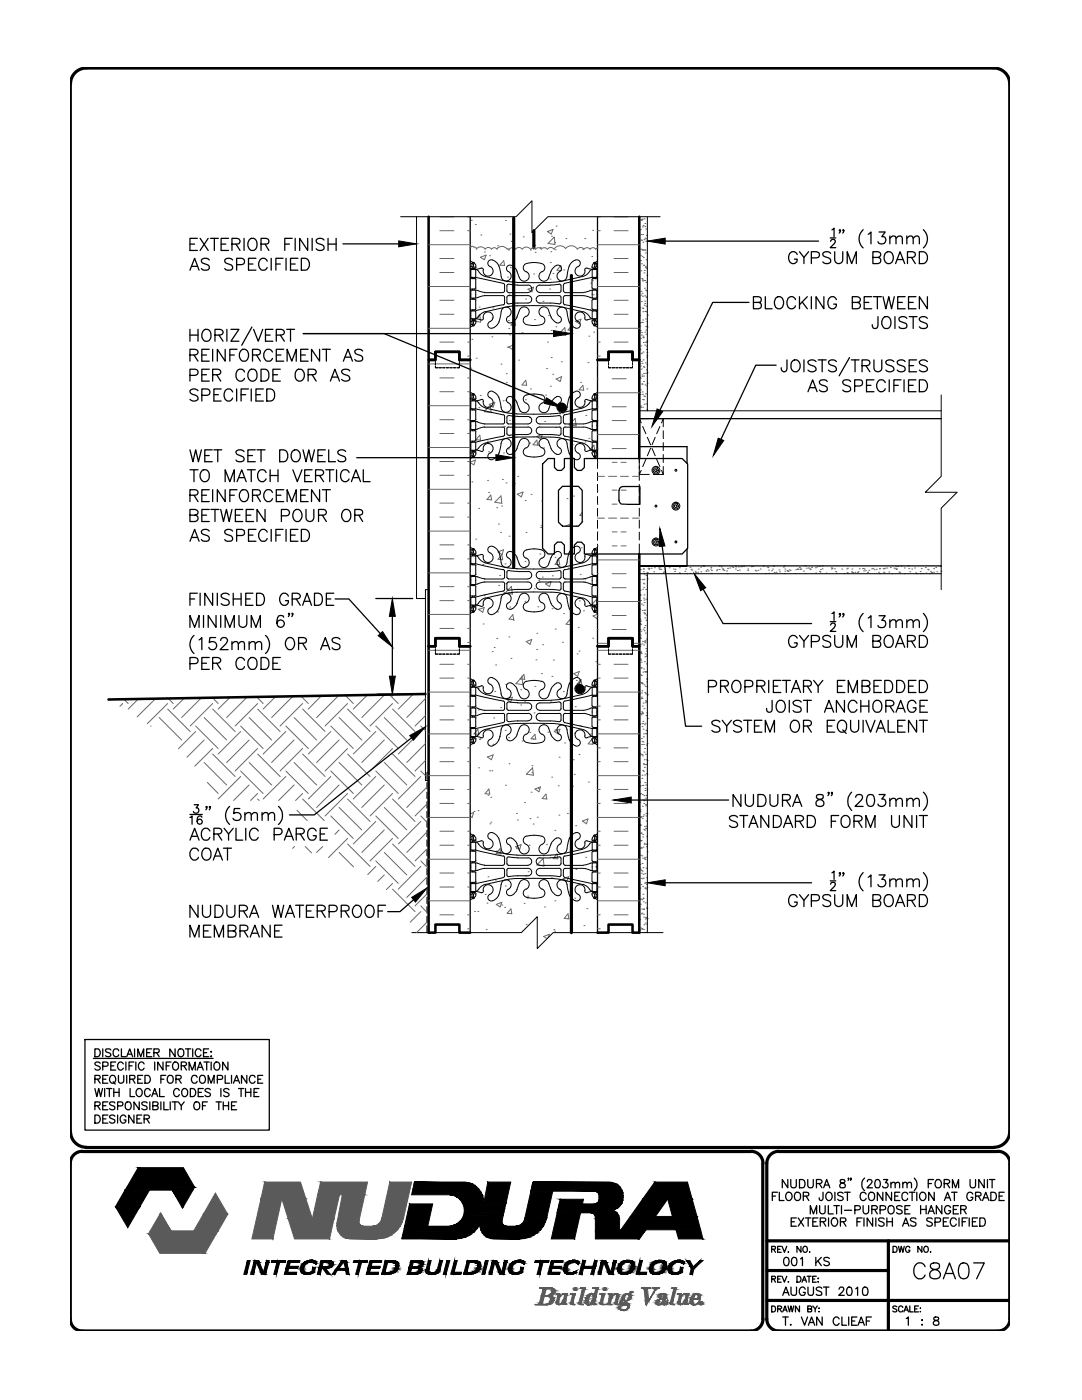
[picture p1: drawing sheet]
<svg xmlns="http://www.w3.org/2000/svg" width="216mm" height="279mm" viewBox="0 0 216 279" stroke-linecap="round" stroke-linejoin="round" font-family="sans-serif">
<!-- layer: HATCH -->
<g fill="none" stroke="#666" stroke-width=".2">
<path d="M85.5 57.2h8.3M85.5 48.8h8.3M87.8 54.4h2.8M87.8 46h2.8M87.8 59.9h2.8M87.8 51.6h2.8M87.8 43.3h2.8M93.3 46h.5M93.3 43.3h.5M93.9 49.3h.1M94 44h.1M94.6 49.3l-.4-.2-.4 .2"/>
<path d="M94.6 49.3a.36 .36 0 0 1 .4 .4M94.8 44.8h.1M95.9 51.3l1.1-.4-.3 .9zM95.9 46.9h.1M96.7 50.3h.1M97.7 51h.1M99.2 49.7l-.6-.3-.5 .3-.2-.2a.78 .78 0 0 0-1.1 .2 1.08 1.08 0 0 0-1.8 0M99.3 49.1h.1M100.5 52l.2 1-.9-.1zM100.9 44h.1M101.1 56.2h.1M101.2 49.7a1.25 1.25 0 0 0-2.1 0"/>
<path d="M101.3 55.3h.1M101.4 49.9h.1M101.6 49.7h-.4M101.6 58.7h.1M101.7 46.7h.1M101.8 53.4h.1M102 48.2h.1M102.5 55.2h.1M102.8 49.7l-.6-.3-.6 .3M104.4 47.3h.1M104.9 59.7h.1M105.3 57.7l1.2-.4-.4 .9z"/>
<path d="M105.8 49.9h.1M106.5 54.7h.1M106.7 49h.1M106.8 50.4h.1M106.9 49.7l-.5-.2-.5 .2a1.03 1.03 0 0 0-1.7 0 .82 .82 0 0 0-1.3 0M107.8 49.4h.1M109.2 46.2l1.1-.4-.3 .9zM109.7 57.7h.1M109.7 55.7h.1M109.8 52.4h.1M109.9 50.2h.1M110 47.1h.1"/>
<path d="M110.3 54.6h.1M110.6 47.3l.2 1.5-1.4-.2zM110.7 48.4h.1M110.8 49.9h.1M111 45.1h.1M111.9 53l.2 1-1-.1zM112.5 53.9h.1M112.9 47.6h.1M114.1 58.1h.1M115.2 49.7a1.43 1.43 0 0 0-2.3-.1 1.42 1.42 0 0 0-2.4 .1 .8 .8 0 0 0-1.3 0l-.6-.3-.6 .3-.6-.3-.5 .3M116.3 49.7h.1M116.5 49.7a.78 .78 0 0 0-1.3 0"/>
<path d="M116.7 47.6h.1M117.9 56.5h.1M118.1 51.2h.1M118.2 56h.1M118.3 46h.1M118.4 58.8h.1M119.2 52.4l-.5 .2 .5 .4M119.2 57.2h8.4M119.2 48.8h8.4M119.2 46h.6M119.2 43.3h.6M119.2 49.5l-.3 .2-.4-.2h-.4l-.4 .2-.6-.3-.6 .3"/>
<path d="M122.5 54.4h2.8M122.5 46h2.8M122.5 59.9h2.8M122.5 51.6h2.8M122.5 43.3h2.8M127.8 45.8h.1M127.8 51h.1M127.8 52h.1M127.8 43.8h.1M127.9 47.9h.1M127.9 54h.1M127.9 58.2h.1"/>
<path d="M127.9 58.9h.1M127.9 46.8h.1M127.9 49.7h.1M127.9 44h.1M128 52.6h.1M128 47.9h.1M128 55.6h.1M128.1 49.9h.1M128.1 43.8h.1M128.1 51.2h.1M128.1 58.5h.1M128.2 45.3h.1"/>
<path d="M128.2 55.9h.1M128.2 55.7h.1M128.2 49.9h.1M128.2 59.1h.1M128.2 46.8h.1M128.2 56.1h.1M128.3 48.3h.1M128.3 49.9h.1M128.3 45h.1M128.4 51.4h.1M128.4 52.9h.1M128.5 54.5h.1"/>
<path d="M128.5 47.8h.1M128.5 56h.1M128.5 43.7h.1M128.6 57.5h.1M128.6 49.9h.1M128.6 54h.1M128.6 59h.1M128.7 56h.1M128.7 45.2h.1M128.7 44.6h.1M128.7 47.5h.1M128.7 49.9h.1"/>
<path d="M128.7 53.2h.1M128.7 50.5h.1M128.8 57.9h.1M128.8 53.4h.1M128.8 45.7h.1M128.8 47.7h.1M128.9 56.3h.1M128.9 59.3h.1M128.9 51.8h.1M128.9 53.5h.1M129 58h.1M129 47h.1"/>
<path d="M129 59.4h.1M129.1 54.9h.1M85.5 65.5h8.3M85.5 72.6h8.3M87.8 62.7h2.8M87.8 68.3h2.8M87.8 78.2h2.8M87.8 75.4h2.8M93.3 71.1h.5M93.3 68.3h.5M93.3 78.2h.5M93.3 75.4h.5"/>
<path d="M94 73.5h.1M94.2 67.7h.1M95 71.5h.1M95.6 61.3h.1M95.7 62.8l.2 1.5-1.4-.2zM95.8 78.9h.1M98.1 67.2h.1M98.2 63.4h.1M98.4 61.5h.1M100 72.7h.1M100.4 80h.1M100.9 79.9h.1"/>
<path d="M101 74.6h.1M101 76.3h.1M101.2 69.3h.1M101.4 64h.1M101.5 69.2l1.1-.4-.3 1zM101.5 65.6h.1M101.7 66.8h.1M102.3 60.9h.1M102.7 64l.2 .9h-.9zM103.5 71.9h.1M104.2 66.4h.1M104.8 79.8h.1"/>
<path d="M104.9 75.9l.2 1-.9-.1zM105.8 77.6h.1M106.7 63.8h.1M108.3 60.1h.1M108.9 78.9h.1M109.1 73.6h.1M109.2 68.3h.1M109.4 63h.1M109.8 77.1h.1M110 71.4h.1M110 65.9h.1M110.3 74.7h.1"/>
<path d="M110.9 65.2h.1M111 75.6l1.1-.4-.3 .9zM112 72.2h.1M112.7 65.4l.2 1.5-1.5-.2zM114 70.9h.1M114.1 78.2h.1M114.1 65l.2 .9h-1zM114.2 65.1h.1M114.8 64.1l1.1-.4-.3 .9zM115.1 64.2h.1M115.8 76.3h.1M116.3 76.9l.2 1-1-.1z"/>
<path d="M117.1 77.6h.1M117.3 72.4h.1M117.5 67.1h.1M117.7 61.8h.1M118.2 64.6h.1M118.5 66.3h.1M119.2 65.5h8.4M119.2 71.1h.6M119.2 68.3h.6M119.2 78.4h8.4M119.2 72.8h.2M119.2 75.6h.2"/>
<path d="M122.1 75.6h2.8M122.5 62.7h2.8M122.5 68.3h2.8M127.6 61.4h.1M127.6 66.4h.1M127.6 61.9h.1M127.6 75.3h.1M127.6 62.9h.1M127.6 65.1h.1M127.6 69.6h.1M127.6 78.3h.1M127.7 64.5h.1"/>
<path d="M127.7 72.6h.1M127.7 69.8h.1M127.7 78.7h.1M127.7 75.5h.1M127.8 66h.1M127.8 73.1h.1M127.8 77.8h.1M127.8 67.5h.1M127.9 69h.1M127.9 70.6h.1M127.9 72.1h.1M127.9 64.3h.1"/>
<path d="M128 73.6h.1M128 60.2h.1M128 66.9h.1M128 66.4h.1M128 70.5h.1M128.1 75.2h.1M128.1 76.6h.1M128.1 74.8h.1M128.1 76.7h.1M128.1 72.5h.1M128.1 61.5h.1M128.2 78.2h.1"/>
<path d="M128.2 78.7h.1M128.2 79.7h.1M128.2 64.4h.1M128.2 63.9h.1M128.2 67.3h.1M128.3 62.2h.1M128.3 61.6h.1M128.3 67.1h.1M128.3 71.8h.1M128.3 70.3h.1M128.4 68.4h.1M128.4 67.4h.1"/>
<path d="M128.4 73.2h.1M128.4 74.5h.1M128.4 75h.1M128.4 79.8h.1M128.4 76.1h.1M128.5 79h.1M128.5 73.3h.1M128.5 60.9h.1M128.6 60.1h.1M128.6 68.9h.1M128.6 79.1h.1M128.7 60.6h.1"/>
<path d="M128.7 66.3h.1M128.7 62.1h.1M128.7 76.8h.1M128.7 72.4h.1M128.8 63.7h.1M128.8 68.3h.1M128.8 78.6h.1M128.8 65.2h.1M128.8 74.5h.1M128.9 66.7h.1M128.9 61.1h.1M128.9 65.9h.1"/>
<path d="M128.9 68.2h.1M129 69.8h.1M129 69.1h.1M129 73.8h.1M129 62.2h.1M129 65.1h.1M129 71.3h.1M129 64.2h.1M129 77h.1M129.1 72.8h.1M129.1 70.3h.1M129.1 68.1h.1"/>
<path d="M129.1 71h.1M129.1 74.4h.1M129.1 76.5h.1M129.1 65.3h.1M129.2 62.9h.1M85.5 81h8.3M85.5 89.3h8.3M85.5 97.6h8.3M87.8 86.5h2.8M87.8 94.9h2.8M87.8 83.8h2.8M87.8 92.1h2.8"/>
<path d="M93.3 86.5h.5M93.3 94.9h.5M93.3 83.8h.5M93.3 92.1h.5M93.8 92.2l1.1-.4-.4 1-.7-.5M94.2 96.2h.1M95.3 81.7h.1M95.6 81.4h.1M95.7 86.9l.2 .9-.9-.1zM97.3 88h.1M97.3 95.9h.1M97.5 90.2h.1"/>
<path d="M97.5 98.3h.1M97.6 80.7l1.1-.4-.3 1zM97.8 80.8l.2 1.6-1.4-.2zM97.9 98.8l.2 1-.9-.1zM100 99l.1 1.4-1.4-.2zM100.3 95.7h.1M100.5 90.4h.1M100.6 85.1h.1M101 96.4h.1M101.4 89.6h.1M101.6 86.9h.1M101.7 83.9h.1"/>
<path d="M102.6 96.5h.1M103.2 98.6l1.2-.4-.4 1zM103.3 95.1h.1M103.7 82.1h.1M104.8 99.9h.1M105.6 83.3h.1M105.7 88.4h.1M106 98.7h.1M107.1 87.8l.2 1h-.9zM107.1 87.1l1.1-.4-.3 1zM107.5 88.8h.1M108.1 100h.1"/>
<path d="M108.5 89.4h.1M108.7 84.1h.1M108.9 80.3h.1M110.9 85.3h.1M111.6 82.6h.1M112.2 82.5h.1M113.1 99.5h.1M114.1 98.3h.1M114.2 88.8h.1M114.4 99h.1M114.8 83.5l.1 1.5-1.3-.2zM116.7 88.2h.1"/>
<path d="M116.9 82.9h.1M117.4 80.7h.1M117.5 87.5h.1M118.5 88.8l.2 1-1-.1zM119.2 86.7h8.4M119.2 89.5h.2M119.2 81.2h.2M119.2 83.9h.2M119.2 97.8h.2M119.2 95.1h1.4M119.2 92.3h.2M121.4 95.1h1.6"/>
<path d="M122.1 89.5h2.8M122.1 81.2h2.8M122.1 83.9h2.8M122.1 97.8h1M122.1 92.3h1M123.8 95.1h1.6M123.9 97.8h1M123.9 92.3h1M126.2 95.1h1.4M127.7 81.2h.1M127.9 81h.1M127.9 81.4h.1"/>
<path d="M128.2 81.3h.1M128.5 80.7h.1M128.9 80.6h.1M129 81.8h.1M85.5 106h8.3M85.5 114.3h8.3M87.8 103.2h2.8M87.8 111.5h2.8M87.8 119.9h2.8M87.8 100.4h2.8M87.8 108.7h2.8M87.8 117.1h2.8"/>
<path d="M93.3 103.2h.5M93.3 111.5h.5M93.3 119.9h.5M93.3 100.4h.5M93.3 108.7h.5M93.3 117.1h.5M94.9 107.6h.1M95.5 101.5h.1M96.4 112.7h.1M96.6 118.8h.1M99.1 101.3h.1M99.4 110.1l1.1-.4-.3 1z"/>
<path d="M99.5 104.6h.1M99.5 116.8h.1M99.7 111.6h.1M99.7 114.8h.1M99.9 106.3h.1M100.1 101h.1M100.1 110.7l.2 1-.9-.1zM100.6 118.3h.1M100.8 112.6h.1M100.9 116.5h.1M101.6 107h.1M102 117l.2 1.6-1.4-.3z"/>
<path d="M104.7 112h.1M104.9 113.1h.1M105 106.3h.1M106.6 117.5h.1M107.5 115.8h.1M107.7 110.6h.1M107.9 105.3h.1M108 104.9h.1M108.2 115.2h.1M108.9 116.5l1.1-.4-.3 1zM110.2 114.9h.1M110.8 111.2h.1"/>
<path d="M111.5 111.7l.2 1-.9-.1zM112.8 105l1-.4-.1 .4M113.3 113.4h.1M114 118.4h.1M114.9 105h.1M115.6 119.9h.1M115.8 114.6h.1M116 109.3h.1M116.1 104.1h.1M116.2 102.3l-.5 .6h.5M116.6 116.2h.1M116.7 115.6h.1"/>
<path d="M119 119.7l.2 1.5-1.4-.2zM119.2 111.7h8.4M119.2 114.5h.2M119.2 117.3h.2M119.2 106.2h.2M119.2 109h.2M119.2 103.4h1.4M119.2 100.6h.2M121.4 103.4h1.6M122.1 114.5h2.8M122.1 117.3h2.8M122.1 106.2h1"/>
<path d="M122.1 109h1M122.1 100.6h1M123.8 103.4h1.6M123.9 106.2h1M123.9 109h1M123.9 100.6h1M126.2 103.4h1.4M127.6 115.6h.1M127.6 118.6h.1M127.7 118.8h.1M127.7 117.8h.1M127.7 118.7h.1"/>
<path d="M127.8 113.7h.1M127.8 119.8h.1M128.1 115.7h.1M128.2 117.6h.1M128.3 113.5h.1M128.4 116.4h.1M128.4 114.1h.1M128.4 115.7h.1M128.4 119.4h.1M128.4 113.6h.1M128.5 117.2h.1M128.5 118.7h.1"/>
<path d="M128.5 115.6h.1M128.5 119.7h.1M128.5 116.5h.1M128.5 114.6h.1M128.8 117.6h.1M128.9 114.8h.1M128.9 119.6h.1M129.1 114.2h.1M129.2 115.5h.1M129.3 114.4h.1M129.3 113.4h.1M129.4 113.6h.1"/>
<path d="M129.5 113.4h.1M129.9 113.4h.1M130.4 114.1h.1M130.6 113.3h.1M131.5 113.3h.1M131.5 113.5h.1M131.6 113.1h.1M131.6 113.7h.1M131.9 113.6h.1M132.1 113.1h.1M132.3 114.3h.1M132.5 114.1h.1"/>
<path d="M132.7 113h.1M133.5 113.3h.1M134 113h.1M134.4 113.6h.1M134.6 114h.1M134.7 113.6h.1M135.5 114.3h.1M135.6 113.3h.1M135.7 114.5h.1M136.7 114h.1M136.8 113.6h.1M137 114.5h.1"/>
<path d="M137.7 113.2h.1M137.7 114.4h.1M137.9 113.6h.1M138 113.8h.1M138.7 114h.1M138.7 114.4h.1M138.8 114.3h.1M139.2 114.2h.1M139.3 113.6h.1M139.8 113.2h.1M139.8 114.1h.1M140.3 112.9h.1"/>
<path d="M140.4 113.1h.1M140.9 113.9h.1M140.9 114h.1M141.1 113.7h.1M141.3 113.9h.1M141.8 113.6h.1M141.8 113.2h.1M141.9 114.4h.1M142 113.9h.1M142.9 113.9h.1M143.1 113.7h.1M143.5 113.7h.1"/>
<path d="M143.5 113h.1M143.9 113.1h.1M144.1 113.6h.1M144.2 113.6h.1M144.3 113.7h.1M144.5 113.9h.1M145 113.9h.1M145.1 114.5h.1M145.2 113.4h.1M145.6 113.4h.1M146 113.1h.1M146.2 113.3h.1"/>
<path d="M146.7 113h.1M146.7 113.6h.1M146.8 113.1h.1M147.1 113.9h.1M147.3 113.1h.1M147.5 113.8h.1M147.8 113.1h.1M148.1 113.1h.1M148.4 113h.1M149.2 113.8h.1M149.2 113.6h.1M149.9 113.1h.1"/>
<path d="M150.2 113.1h.1M150.7 113.8h.1M150.8 113.9h.1M151.2 113.8h.1M151.7 113.6h.1M152.3 113h.1M152.8 114.5h.1M153.1 113.1h.1M153.2 113.3h.1M153.3 113.8h.1M153.4 114.4h.1M153.9 113.9h.1"/>
<path d="M154.1 113.6h.1M154.3 113h.1M154.5 114.2h.1M154.9 114.2h.1M155.4 113.7h.1M155.5 114.1h.1M156.3 113.2h.1M156.5 112.9h.1M156.5 114.5h.1M156.6 114h.1M156.6 113.6h.1M157 113.9h.1"/>
<path d="M157.1 113.9h.1M157.2 114.1h.1M157.5 113.7h.1M157.7 113.8h.1M158.6 114.5h.1M158.8 113.7h.1M159.1 113.5h.1M159.1 113.7h.1M159.5 113.2h.1M159.6 113.7h.1M159.6 113.4h.1M159.8 113.6h.1"/>
<path d="M160.3 114h.1M160.6 112.9h.1M160.6 114.5h.1M160.9 113.4h.1M161.3 113.4h.1M161.6 113.5h.1M161.7 113.7h.1M161.9 113.3h.1M162.7 113.3h.1M162.7 114.4h.1M163 113.1h.1M163.4 113.1h.1"/>
<path d="M163.5 114h.1M163.6 114.2h.1M163.7 113.7h.1M164.1 113h.1M164.1 113.5h.1M164.9 114.4h.1M165.9 113.6h.1M165.9 113.3h.1M166 113.4h.1M166.5 113.5h.1M166.7 114.1h.1M166.8 114.4h.1"/>
<path d="M168 113.6h.1M168.4 114.5h.1M169 113.5h.1M169 114.3h.1M169.1 114.4h.1M169.1 113.4h.1M169.9 114.1h.1M170 113.6h.1M170 114.2h.1M170.2 114.2h.1M170.6 114.2h.1M171.1 114.2h.1"/>
<path d="M171.2 114.1h.1M171.5 113.5h.1M172.1 113.5h.1M172.3 113.4h.1M172.3 113.9h.1M172.4 113.6h.1M172.7 113.9h.1M173.1 114.3h.1M173.1 114.2h.1M173.4 113.8h.1M173.9 113.5h.1M174.2 113.4h.1"/>
<path d="M174.4 113.7h.1M174.9 113.6h.1M175.3 114.2h.1M175.5 113.5h.1M175.5 114.5h.1M176.2 113.5h.1M176.3 114.2h.1M176.4 113.5h.1M176.4 114.3h.1M176.6 113.4h.1M177 113.4h.1M177.3 114.2h.1"/>
<path d="M177.6 113.3h.1M178 114.5h.1M178.4 113.4h.1M178.7 113.5h.1M178.7 113.1h.1M178.8 113.7h.1M178.9 113.5h.1M179.1 113.1h.1M179.4 114.2h.1M179.5 114.3h.1M179.8 113h.1M180.4 113.4h.1"/>
<path d="M180.4 114.5h.1M181.2 113h.1M181.3 113.5h.1M181.5 114.1h.1M181.9 113.6h.1M182.5 113.4h.1M182.7 114.3h.1M182.9 114.5h.1M183.6 114.1h.1M183.7 114.5h.1M183.8 113.5h.1M184.1 114.5h.1"/>
<path d="M184.6 113.3h.1M184.8 114.4h.1M185.1 113.6h.1M185.2 113.7h.1M185.4 114.5h.1M185.6 114.1h.1M185.9 114.2h.1M185.9 114.4h.1M186.3 114.2h.1M186.3 113.5h.1M186.7 113.3h.1M186.9 114.1h.1"/>
<path d="M187.6 113.1h.1M187.8 114h.1M21.9 139.6l-.1 .1M24.7 139.6l.9 .8M27.6 139.5l-2 2M31 139.4l-3.6 3.7M33.6 139.4l1 1M36.8 139.3l-2.2 2.2M40.2 139.3l-3.9 3.9M42.4 139.2l1.1 1.2M45.9 139.2l-2.4 2.3M49.3 139.1l-4.1 4.1"/>
<path d="M51.2 139.1l1.3 1.3M55 139l-2.5 2.5M58.4 139l-4.2 4.2M60 138.9l1.5 1.5M64.1 138.8l-2.6 2.7M67.6 138.8l-4.4 4.4M68.9 138.8l1.6 1.6M73.3 138.7l-2.8 2.8M76.7 138.7l-4.5 4.5M77.7 138.6l1.8 1.8M81 138.5l.2 .2M82.4 138.5l-2.9 3"/>
<path d="M84.9 139.4l-3.7 3.8M85.5 122.6h8.3M85.5 138.1h8.3M85.5 129.8h8.3M87.8 125.4h2.8M87.8 135.3h2.8M87.8 132.6h2.8M93.3 128.2h.5M93.3 125.4h.5M93.3 135.3h.5M93.3 132.6h.5M94.1 136.3h.1"/>
<path d="M95.4 137.3h.1M95.5 121.6h.1M95.5 121.7l1.1-.5-.3 1zM96.4 124.5h.1M98.2 130h.1M98.6 129.2h.1M98.7 138h.1M98.9 132.7h.1M99.1 127.4h.1M99.3 122.1h.1M100.9 136.6h.1M101.1 139.6l1.1-.5-.3 1z"/>
<path d="M101.5 127.1h.1M101.7 121.1h.1M102 131.4h.1M102.3 122.7l.2 .9h-.9zM102.4 123.8h.1M103.9 137.7h.1M104.1 134.9h.1M104.2 135.2l.1 1.4-1.4-.2zM104.5 134.6l.2 1-.9-.1zM104.7 120h.1M105 128l1.1-.4-.3 1zM106.7 137h.1"/>
<path d="M106.9 131.7h.1M107.1 129.6h.1M107.1 126.4h.1M107.3 121.1h.1M108 134.4h.1M108.3 128.7h.1M109.9 139.9h.1M110.1 135h.1M110.2 121.5h.1M110.4 131.7h.1M110.8 125.5h.1M112.2 128.2h.1"/>
<path d="M112.4 138h.1M112.5 122.5h.1M113.7 123.6l.2 1.1-.9-.1zM113.9 138.5h.1M114.1 133.6h.1M114.5 134.4l1.1-.4-.4 1zM115 135.8h.1M115.2 130.5h.1M115.4 125.2h.1M115.5 129.9h.1M115.9 135.6l.2 1-.9-.1zM116.4 121.9h.1"/>
<path d="M118.3 127.4h.1M118.6 121.8h.1M118.9 132.1h.1M119.2 122.6l-.9 .3 .8 .6 .1-.4M119.2 128.4h2.2M119.2 120h8.4M119.2 122.8h.2M119.2 125.6h.2M119.2 138.1h8.4M119.2 129.8h8.4M119.2 135.3h.6M119.2 132.6h.6"/>
<path d="M122.1 122.8h2.8M122.1 125.6h2.8M122.5 135.3h2.8M122.5 132.6h2.8M126.2 128.4h1.4M127.6 124.1h.1M127.6 138.3h.1M127.6 121.6h.1M127.7 125.6h.1M127.7 123.6h.1M127.7 124.4h.1M127.7 127.2h.1"/>
<path d="M127.8 128.7h.1M127.8 126.7h.1M127.8 131.5h.1M127.8 127.4h.1M127.8 130.2h.1M127.8 123.9h.1M127.8 130.3h.1M127.9 131.7h.1M127.9 130.1h.1M127.9 134.7h.1M127.9 139.4h.1M127.9 124.6h.1"/>
<path d="M127.9 126h.1M127.9 133.3h.1M127.9 136.2h.1M127.9 132.2h.1M127.9 136.3h.1M127.9 130.5h.1M128 134.8h.1M128 120.6h.1M128 139.1h.1M128 136.3h.1M128 138.3h.1M128.1 137.9h.1"/>
<path d="M128.1 128.5h.1M128.1 139.4h.1M128.2 121.8h.1M128.2 136.5h.1M128.2 128h.1M128.3 134.1h.1M128.3 120.8h.1M128.3 125.5h.1M128.4 128.7h.1M128.4 133.5h.1M128.5 122.3h.1M128.5 136.7h.1"/>
<path d="M128.5 120.3h.1M128.5 125.9h.1M128.5 125.3h.1M128.6 121.8h.1M128.6 132.1h.1M128.6 128.1h.1M128.6 127.9h.1M128.6 122.5h.1M128.6 122.4h.1M128.7 123.3h.1M128.7 138.2h.1M128.7 131.1h.1"/>
<path d="M128.7 134h.1M128.7 124.8h.1M128.7 134.1h.1M128.7 130.5h.1M128.7 128.3h.1M128.7 126.4h.1M128.7 137h.1M128.8 127.9h.1M128.8 138.5h.1M128.8 139.9h.1M128.8 129.4h.1M128.8 134.1h.1"/>
<path d="M128.9 123.8h.1M128.9 131h.1M129 132.5h.1M129 129.9h.1M129 122.8h.1M129 127.5h.1M129 134h.1M129 136.1h.1M129 135.5h.1M129 130.7h.1M129.1 137.1h.1M129.1 138.6h.1"/>
<path d="M129.1 138.7h.1M24.5 140.4l-.6 .6M30.1 144.9h.1M31.8 143.2l4.5 4.5M33.5 140.4l-4.1 4M33.5 141.5l4.4 4.5M39 146l-3.4 3.4M39 144.9l4.5 4.5M40.7 147.7l-3.4 3.4M40.7 152.2l4.5 4.5M40.7 143.2l4.5 4.5M41.4 156.2l2.1 2.2"/>
<path d="M42.4 140.4l-4.5 4.5M42.4 149.4l-3.5 3.5M42.4 150.5l4.5 4.5M42.4 141.5l4.5 4.5M48 146l-4.5 4.5M48 155l-4.5 4.5M48 153.9l4.5 4.5M48 144.9l4.5 4.5M49.7 147.7l-4.5 4.5M49.7 156.7l-3.1 3.1M49.7 152.2l4.5 4.5M49.7 143.2l4.5 4.5"/>
<path d="M51.4 140.4l-4.5 4.5M51.4 149.4l-4.5 4.5M51.4 158.4l-1.4 1.4M51.4 159.5l.3 .3M51.4 150.5l4.5 4.5M51.4 141.5l4.5 4.5M57 146l-4.5 4.5M57 155l-4.5 4.5M57 153.9l4.5 4.5M57 144.9l4.5 4.5M58.7 147.7l-4.5 4.5M58.7 156.7l-3.1 3.1"/>
<path d="M58.7 152.2l4.5 4.5M58.7 143.2l4.5 4.5M60.4 140.4l-4.5 4.5M60.4 149.4l-4.5 4.5M60.4 158.4l-1.4 1.4M60.4 159.5l4.3 4.3M60.4 150.5l4.5 4.5M60.4 141.5l4.5 4.5M66 146l-4.5 4.5M66 155l-4.5 4.5M66 153.9l4.5 4.5M66 144.9l4.5 4.5"/>
<path d="M67.7 147.7l-4.5 4.5M67.7 156.7l-4.5 4.4M67.7 152.2l4.5 4.5M67.7 143.2l4.5 4.5M69.4 140.4l-4.5 4.5M69.4 149.4l-4.5 4.5M69.4 158.4l-4.5 4.4M69.4 159.5l4.4 4.4M69.4 150.5l4.4 4.5M69.4 141.5l4.4 4.5M75 146l-4.5 4.5M75 155l-4.5 4.5"/>
<path d="M75 153.9l4.5 4.5M75 144.9l4.5 4.5M76.7 147.7l-4.5 4.5M76.7 156.7l-4.5 4.4M76.7 152.2l4.5 4.5M76.7 143.2l4.5 4.5M78.3 140.4l-4.5 4.5M78.3 149.4l-4.5 4.5M78.3 158.4l-4.5 4.4M78.3 159.5l4.5 4.4M78.3 150.5l4.5 4.5M78.3 141.5l4.5 4.5"/>
<path d="M84 146l-4.5 4.5M84 155l-4.5 4.5M84 153.9l.9 .9M84 144.9l.9 .9M84.9 142.8l-2.1 2.1M84.9 151.8l-2.1 2.1M84.9 148.4l-3.7 3.8M85.2 157.1l-4 4M85.5 154.8h8.3M85.5 146.5h8.3M87.8 152h2.8M87.8 143.7h2.8"/>
<path d="M87.8 157.6h2.8M87.8 149.3h2.8M87.8 140.9h2.8M93.3 152h.5M93.3 143.7h.5M93.3 157.6h.5M93.3 149.3h.5M93.3 140.9h.5M95.3 145.5l.2 1h-.9zM95.4 141.7h.1M95.5 153.2h.1M95.7 147.6h.1"/>
<path d="M95.7 147.5h.1M97.3 151.1l1.1-.4-.3 .9zM97.4 158.7h.1M97.6 157.5l.1 1-.9-.1zM97.7 153.8h.1M97.9 159.1h.1M98.1 153.8h.1M98.4 148.5h.1M98.5 143.3h.1M99.7 147h.1M99.9 141.2h.1M100.8 145.8h.1"/>
<path d="M100.9 156.7h.1M101.5 147.2h.1M101.6 152.4h.1M103.9 140.7h.1M104.2 147.9h.1M104.7 140.1h.1M105.7 146.2h.1M106 158.1h.1M106.1 152.8h.1M106.1 154.2h.1M106.3 153.2l.1 1.5-1.4-.2zM106.4 147.5h.1"/>
<path d="M106.6 142.3h.1M106.7 146.5l.2 1-.9-.1zM106.7 157.5l1.1-.5-.3 1zM107.4 157.4h.1M108.9 158.5l.2 1-.9-.1zM109.3 146.1h.1M110.1 155.1h.1M110.6 146l1.1-.5-.3 1zM110.8 145.7h.1M111.4 156.8h.1M111.6 151.1h.1M112.7 148.3h.1"/>
<path d="M113.9 158.6h.1M114.2 156.9h.1M114.4 151.6h.1M114.6 146.3h.1M114.6 154.5h.1M114.8 141h.1M115.5 150.6h.1M115.8 144.9h.1M117.4 156.1h.1M117.8 146.5h.1M118.1 147.5l.2 1-.9-.1zM119.2 154.8h8.4"/>
<path d="M119.2 146.5h8.4M119.2 152h.6M119.2 143.7h.6M119.2 157.6h.6M119.2 149.3h.6M119.2 140.9h.6M122.5 152h2.8M122.5 143.7h2.8M122.5 157.6h2.8M122.5 149.3h2.8M122.5 140.9h2.8M127.6 157h.1"/>
<path d="M127.6 142.4h.1M127.6 158.6h.1M127.6 144.5h.1M127.6 156.1h.1M127.7 150.4h.1M127.7 150.7h.1M127.8 156.8h.1M127.8 158.4h.1M127.9 142.6h.1M128 142.4h.1M128 147.4h.1M128 148.6h.1"/>
<path d="M128 150.6h.1M128 142.1h.1M128.1 144.4h.1M128.1 155.3h.1M128.1 150.6h.1M128.1 154.7h.1M128.1 145h.1M128.1 147.9h.1M128.2 140.9h.1M128.2 158.6h.1M128.2 142.2h.1M128.2 156.7h.1"/>
<path d="M128.2 150.9h.1M128.2 142.4h.1M128.2 144.4h.1M128.2 153.8h.1M128.3 144h.1M128.3 148.1h.1M128.3 145.5h.1M128.3 140.3h.1M128.3 156.7h.1M128.4 147.1h.1M128.4 152.4h.1M128.4 153.9h.1"/>
<path d="M128.4 159.7h.1M128.4 148.6h.1M128.4 146.5h.1M128.5 152.6h.1M128.5 150.1h.1M128.5 158.8h.1M128.5 141.4h.1M128.5 159.8h.1M128.5 151.6h.1M128.6 153.1h.1M128.6 144.6h.1M128.6 154.7h.1"/>
<path d="M128.6 149.4h.1M128.7 156.2h.1M128.7 152.6h.1M128.7 157.8h.1M128.7 144.3h.1M128.7 157.3h.1M128.7 140.2h.1M128.8 159.3h.1M128.8 146.4h.1M128.8 150.5h.1M128.8 156.7h.1M128.9 152.6h.1"/>
<path d="M128.9 142.8h.1M128.9 145.7h.1M128.9 158.7h.1M128.9 146.4h.1M128.9 140h.1M129 148.7h.1M129 154.4h.1M129 151.6h.1M129 142.3h.1M129 145.9h.1M129.1 154.5h.1M129.1 157.5h.1"/>
<path d="M129.1 148.4h.1M129.1 151.8h.1M129.2 143.4h.1M58.8 168.9l-.4 .4M59.2 161.7l2.1 2.1M60.9 168.9l1.3 1.3M64.4 168.9l-1.2 1.2M66 162.8l4.5 4.5M67.7 165.6l-.9 .9M67.7 170.1l2.8 2.9M67.7 161.1l4.5 4.5M69.4 167.3l-3.9 3.8"/>
<path d="M69.4 168.4l4.4 4.5M75 163.9l-4.5 4.5M75 172.9l-1.6 1.6M75 171.8l4.5 4.5M75 162.8l4.5 4.5M76.7 165.6l-4.5 4.5M76.7 174.6l-1.3 1.3M76.7 170.1l4.5 4.5M76.7 161.1l4.5 4.5M78.3 167.3l-4.5 4.5M78.3 176.3l-1.2 1.2M78.3 177.4l4.5 4.5"/>
<path d="M78.3 168.4l4.5 4.5M84 163.9l-4.5 4.5M84 172.9l-4.5 4.5M84 171.8l1.2 1.2M84 162.8l1.2 1.3M85.2 160.5l-2.4 2.3M85.2 169.4l-2.4 2.4M85.2 178.4l-2.4 2.4M85.2 166.1l-4 4M85.2 175l-4 4.1M85.5 179.8h8.3M85.5 171.5h8.3"/>
<path d="M85.5 163.1h8.3M87.8 177h2.8M87.8 168.7h2.8M87.8 160.3h2.8M87.8 174.2h2.8M87.8 165.9h2.8M93.3 177h.5M93.3 168.7h.5M93.3 160.3h.5M93.3 174.2h.5M93.3 165.9h.5M93.8 162.4l.7-.2-.3 .9-.4-.2"/>
<path d="M94.6 162h.1M94.9 176.1h.1M95.4 161.8h.1M96.8 178.5h.1M97.4 175h.1M97.6 169.7h.1M97.8 164.4h.1M97.9 164.1h.1M98.9 175.6h.1M99 169.9h.1M99.8 169.4l.1 1-.9-.1zM99.9 170.4h.1"/>
<path d="M100.8 176.8h.1M101.4 167.3h.1M102.9 169l1.1-.4-.3 .9zM103 169.4h.1M103.1 162.3h.1M103.2 163.6h.1M104.7 160.2h.1M104.9 174.8h.1M105.2 179.2h.1M105.3 178.8h.1M105.4 174h.1M105.6 168.7h.1"/>
<path d="M105.8 163.4h.1M106.4 164.5h.1M107.2 163.1h.1M108.4 171.3l.2 1.5-1.5-.2zM108.4 170.8h.1M109 168.6h.1M110 175.2h.1M110.7 179.8h.1M110.7 165.7h.1M111.1 170.4l.2 1h-.9zM111.5 162.7h.1M112.4 175.4l1.1-.5-.4 1z"/>
<path d="M113.2 162.3h.1M113.4 178h.1M113.6 172.7h.1M113.8 179.2h.1M113.8 167.5h.1M113.8 178.7h.1M114 162.2h.1M114.7 179.3h.1M114.9 164.8h.1M114.9 173.5h.1M116.2 163.9l1.1-.5-.3 1zM116.9 171.1h.1"/>
<path d="M118.8 173h.1M119.1 167.2h.1M119.2 179.8h8.4M119.2 171.5h8.4M119.2 163.1h8.4M119.2 177h.6M119.2 168.7h.6M119.2 160.3h.6M119.2 174.2h.6M119.2 165.9h.6M122.5 177h2.8M122.5 168.7h2.8"/>
<path d="M122.5 160.3h2.8M122.5 174.2h2.8M122.5 165.9h2.8M127.6 177.4h.1M127.6 164.5h.1M127.6 169.3h.1M127.6 161.8h.1M127.6 173.3h.1M127.6 164.8h.1M127.7 160.1h.1M127.7 179.4h.1M127.7 172.5h.1"/>
<path d="M127.7 177.2h.1M127.7 167.7h.1M127.7 161.6h.1M127.7 162h.1M127.8 170.7h.1M127.8 163.1h.1M127.8 163h.1M127.8 173.6h.1M127.9 164.7h.1M127.9 167.8h.1M127.9 166.2h.1M127.9 169.1h.1"/>
<path d="M127.9 166.3h.1M127.9 176.5h.1M127.9 179.4h.1M127.9 175.3h.1M127.9 173.7h.1M128 169.3h.1M128 174.3h.1M128.1 170.8h.1M128.1 179.6h.1M128.1 172.3h.1M128.2 173.8h.1M128.2 160.9h.1"/>
<path d="M128.2 163.3h.1M128.2 175.4h.1M128.2 176.9h.1M128.2 162.9h.1M128.2 167h.1M128.2 166.5h.1M128.2 171.3h.1M128.3 178.5h.1M128.3 173.2h.1M128.3 169.1h.1M128.3 179.4h.1M128.3 174.5h.1"/>
<path d="M128.3 179.2h.1M128.4 180h.1M128.4 175.2h.1M128.4 162.6h.1M128.5 160.3h.1M128.5 165.5h.1M128.5 168.3h.1M128.5 168.5h.1M128.6 164.9h.1M128.6 171.4h.1M128.6 171.1h.1M128.6 176.3h.1"/>
<path d="M128.6 165.7h.1M128.7 174.4h.1M128.7 177.2h.1M128.7 171.5h.1M128.8 160.6h.1M128.8 165.3h.1M128.8 160.8h.1M128.8 177.4h.1M128.9 162.3h.1M128.9 162.8h.1M128.9 168.5h.1M128.9 173.3h.1"/>
<path d="M128.9 163.9h.1M129 165.4h.1M129 164.9h.1M129 169h.1M129 176.5h.1M129 175.2h.1M129 166.9h.1M129 171.1h.1M129.1 168.4h.1M129.1 177.2h.1M129.1 162.3h.1M129.1 170h.1"/>
<path d="M84 181.9l-2.2 2.2M84 180.8l1.2 1.3M85.2 184.1l-2.1 2M87.8 182.6h2.8M93.3 185.4h.5M93.3 182.6h.5M94.7 181.9h.1M95.3 181.9h.1M97 185.5h.1M97.2 180.2h.1M99 180.5l1.1-.4-.3 .9zM100.1 180.6h.1"/>
<path d="M100.7 181.1h.1M102 181.4l.1 1-.9-.1zM104.6 180.3h.1M105 184.5h.1M108.6 181h.1M109.4 187.1l.2-.6-1.1 .4 .6 .4M110.5 185.5h.1M110.7 185.8h.1M113.3 183.3h.1M113.3 182.4l.2 1-.9-.1zM116.5 184.7h.1M117.1 181.3h.1"/>
<path d="M119.2 185.4h.6M119.2 182.6h.6M122.5 182.6h2.8M127.6 183.5h.1M127.7 185.6h.1M127.8 180.5h.1M127.8 185.2h.1M128 182.4h.1M128 181.4h.1M128 185.3h.1M128.1 182.2h.1M128.2 185.4h.1"/>
<path d="M128.4 181.5h.1M128.4 181.4h.1M128.4 185.5h.1M128.4 182.4h.1M128.5 183h.1M128.5 184.6h.1M128.5 186.1h.1M128.7 184.2h.1M128.7 183.4h.1M128.7 180.2h.1M128.8 183.1h.1M128.9 186.1h.1"/>
<path d="M128.9 183.2h.1M129 181.2h.1M129 184.4h.1M129.1 181.3h.1M129.2 183.3h.1"/>
</g>
<!-- layer: LINE50 -->
<path d="M85.5 43.3v28.5h1.4v-1.6h4.8v1.6h2.1h-2.1v-1.6h-4.8v1.6h-1.4v57.2h1.4v-1.6h4.8v1.6h2.1h-2.1v-1.6h-4.8v1.6h-1.4v57.1h1.4v-1.6h4.8v1.6h2.1M127.6 43.3v28.5h-1.4v-1.6h-4.8v1.6h-2.2h2.2v-1.6h4.8v1.6h1.4v19.7M127.6 110.6v18.4h-1.4v-1.6h-4.8v1.6h-2.2h2.2v-1.6h4.8v1.6h1.4v57.1h-1.4v-1.6h-4.8v1.6h-2.2M84.9 138.5l-63.3 1.1" fill="none" stroke="#000" stroke-width=".51"/>
<!-- layer: line25 -->
<path d="M93.8 43.3v142.8M119.2 43.3v48.2M109.4 91.5h1.2v1.8l.6 .6h.8l.6-.6v-1.8h2v1.8l.6 .6h.8l.6-.6v-1.8h19.5l1.1 1.1v16.8l-1.1 1.2h-19.5v-1.8l-.6-.6h-.8l-.6 .6v1.8h-2v-1.8l-.6-.6h-.8l-.6 .6v1.8h-1.2l-1.1-1.2v-16.8zM111.4 97.9l.8-.8h3.2l.8 .8v6.3l-.8 .8h-3.2l-.8-.8zM123.5 97.9v2M123.5 97.9a.78 .78 0 0 1 .8-.8h3.4v3.6h-3.4a.78 .78 0 0 1-.8-.8M127.6 91.5v-2.4h9.5v3.4M127.6 83.6h60.2M119.2 110.6v75.5M127.6 110.6v2.3M137.1 109.5v3.4h-9.5h60.2" fill="none" stroke="#000" stroke-width=".25"/>
<!-- layer: LINE9 -->
<g fill="none" stroke="#000" stroke-width=".2">
<path d="M79.9 43.3h23.1l3.1-3.2v6.3l3.2-3.1h22.4M83.1 43.3v76.2h1.8M129.2 43.3v38.7M86.9 73.1v.3h.5M86.9 71.8v.3M86.9 72.4v.4M87.6 73.4h.5M88.3 73.4h.5M89 73.4h.5M89.8 73.4h.4M90.5 73.4h.4M91.7 73.1v.3h-.5"/>
<path d="M91.7 71.8v.3M91.7 72.4v.4M121.4 73.1v.3h.5M121.4 71.8v.3M121.4 72.4v.4M122.1 73.4h.5M122.9 73.4h.4M123.6 73.4h.5M124.3 73.4h.5M125 73.4h.5M126.2 73.1v.3h-.5M126.2 71.8v.3"/>
<path d="M126.2 72.4v.4M187.8 78.8v16.3l-3.2 3.1h6.4l-3.2 3.2v16.3M119.2 91.6v1.9M119.2 94.3v1.6M119.2 96.7v1.6M119.2 99.1v1.6M127.6 93.1v1.6h2M127.6 86v1.5M127.6 88.3v1.6M127.6 90.7v2.8M127.6 94.3v1.6M127.6 96.7v1.5"/>
<path d="M127.6 99v1.6M127.6 82h60.2M127.6 83.6l.3 .8M127.7 97.5h-.1v2.8h.1M127.9 93.9l-.3 .8M128.2 85.1l.7 1.5M128.9 91.7l-.7 1.4M129.2 87.3l.6 1.5M129.6 83.6h-2v1.6M129.8 89.5l-.6 1.5M130.1 89.5l.6 1.5M130.4 83.6h1.9v1.6"/>
<path d="M130.4 94.7h1.9M130.6 93.4h.6l.3 .5-.3 .5h-.6l-.3-.5zM130.7 93.7h.3v.4h-.3zM130.7 87.3l-.6 1.5M131 91.7l.7 1.4M131.7 85.1l-.7 1.5M132 93.9l.3 .8M132.3 86v1.5M132.3 88.3v1.6M132.3 90.7v1.6M132.3 93.1v1.6M132.3 83.6l-.3 .8"/>
<path d="M85.5 117.7h-.6v38.1h.6M119.2 101.5v1.5M119.2 103.8v1.6M119.2 106.2v1.6M119.2 108.6v2M127.6 101.4v1.6M127.6 103.8v1.6M127.6 106.2v1.6M127.6 108.6v2M127.6 114.5h60.2M129.2 114.5v71.6M130.6 107.6h.6l.3 .6-.3 .5h-.6l-.3-.5z"/>
<path d="M130.7 108h.3v.4h-.3zM134.5 100.5h.6l.3 .5-.3 .5h-.6l-.2-.5zM134.6 100.8h.4v.4h-.4zM86.9 130.2v.3h.5M86.9 129v.3M86.9 129.5v.5M87.6 130.5h.5M88.3 130.5h.5M89 130.5h.5M89.8 130.5h.4M90.5 130.5h.4M91.7 130.2v.3h-.5"/>
<path d="M91.7 129v.3M91.7 129.5v.5M121.4 130.2v.3h.5M121.4 129v.3M121.4 129.5v.5M122.1 130.5h.5M122.9 130.5h.4M123.6 130.5h.5M124.3 130.5h.5M125 130.5h.5M126.2 130.2v.3h-.5M126.2 129v.3"/>
<path d="M126.2 129.5v.5M85.2 156.2v1.3M85.2 158.1v1.3M85.5 154l-.3 .2v1.4M85.2 160v1.3M85.2 161.9v1.3M85.2 163.8v1.3M85.2 165.7v1.3M85.2 167.6v1.3M85.2 169.5v1.3M85.2 171.4v1.3M85.2 173.3v1.3"/>
<path d="M85.2 175.2v1.3M85.2 177.2v1.2M85.2 179.1v1.2M82.2 186.1h21.8l3.2-3.1v6.3l3.2-3.2h21.9M85.2 181v1.2M85.2 182.9v1.2M85.2 184.8v1.3"/>
<circle cx="130.9" cy="93.9" r=".78"/>
<circle cx="134.9" cy="93.9" r=".19"/>
<circle cx="130.9" cy="108.2" r=".78"/>
<circle cx="130.9" cy="101" r=".19"/>
<circle cx="134.9" cy="101" r=".78"/>
<circle cx="134.9" cy="108.2" r=".19"/>
</g>
<!-- layer: LINE3 -->
<g fill="none" stroke="#000" stroke-width=".63">
<path d="M102.5 43.5v69.7M106.5 46v3.5M114 55v131.1M153 247.6h48.5M153 253.6h24.3M153 259.5h48.5M177.3 247.6v18"/>
<circle cx="112.1" cy="81.3" r=".61"/>
<circle cx="115.7" cy="137.5" r=".61"/>
</g>
<g fill="#000" stroke="#000" stroke-width=".2">
<path d="M111.6 81.6h1.1l-.3 .3zM111.8 80.8h.6zM115.2 137.8h1l-.2 .2zM115.4 137h.6z"/>
<path d="M111.6 81l-.1 .3h1.2zM111.6 81h1.1v.3z"/>
<path d="M111.6 81h1.1l-.9-.2zM111.8 80.8h.6l.3 .2z"/>
<path d="M111.5 81.3l.1 .3h1.1zM111.5 81.3h1.2v.3z"/>
<path d="M111.6 81.6l.2 .3h.6zM111.8 81.9h.6z"/>
<path d="M115.2 137.2l-.1 .3h1.2zM115.2 137.2h1l.1 .3z"/>
<path d="M115.2 137.2h1l-.8-.2zM115.4 137h.6l.2 .2z"/>
<path d="M115.1 137.5l.1 .3h1zM115.1 137.5h1.2l-.1 .3z"/>
<path d="M115.2 137.8l.2 .2h.6zM115.4 138h.6z"/>
</g>
<!-- layer: Web_Edge -->
<g fill="none" stroke="#000" stroke-width=".2">
<path d="M93.8 59.7h1l.2 .2M93.8 53.6h1M93.8 55.6h1M93.8 52l.9 .5 .3 .6M93.9 52.5l.3 .1M94 57.9h.9v1.6h-.9zM94 53.8h.9v1.6h-.9zM94.2 53.2h-.4M94.2 52.6v.1M94.3 52.4h.3v.1M94.3 53.6v.2M94.3 55.4v.2"/>
<path d="M94.3 57.7v.2M94.3 59.5v.2M94.3 52.4h.2l.1 .2M94.3 52.5a.58 .58 0 0 0-.2 .6 .58 .58 0 0 0 .5 .4v-.2M94.6 52.6l-.1 .5 .1 .2M94.6 53.6v.2M94.6 55.4v.2M94.6 57.7v.2M94.6 59.5v.2M94.8 55.6l.2 .2M94.9 53.2v.2M94.9 55.8v1.7"/>
<path d="M94.9 59.9v1.7M94.9 55.4l5.5 1.1M95 53.7l.5 .5a2.17 2.17 0 0 0 1.3 1l4.6 1M95 57.9l1.7 .5M95 53.3l-.2 .2M95 57.5l-.2 .1-1 .1M95.3 59.4l-.3 .1M96 53.5l-1 .2M96.7 59h3.8l.2 .3v1.3l-.3 .3M96.7 58.4h3.6M96.7 59l-1.4 .4M97.8 53.2a1.01 1.01 0 0 1 .5 1.3 1.01 1.01 0 0 1-1.3 .5 1.01 1.01 0 0 1-.6-1.3l-.4-.2"/>
<path d="M98.3 51.9a.7 .7 0 0 0-.9 .4 .7 .7 0 0 0 .4 .9M98.3 51.9a3.3 3.3 0 0 1 1.7 3.2M100.4 56.5l.3 .4v1.1l-.3 .4M101.1 57.1v.9l.4 .4M101.4 56.2l1.8 .1M101.4 58.4h3.9M101.5 56.7l-.2 .1-.2 .2M101.6 56.7l1.7 .2M102.1 53a.68 .68 0 0 0-1 .3 .68 .68 0 0 0 .3 .9 .99 .99 0 0 1 .1 1.7 .99 .99 0 0 1-1.5-.8M102.1 53l.6 .4 .5 .7M103.1 54.1l.5 1.3a.99 .99 0 0 0 1.6 .5 .99 .99 0 0 0-.2-1.7M103.1 56.4h6.8"/>
<path d="M103.3 56.9h2M105.4 56.9a.74 .74 0 0 1 .7 .7 .74 .74 0 0 1-.7 .8M106.6 52.4l1.5 .2M106.6 52.4l-1.2 .1a.91 .91 0 0 0-.9 .7 .91 .91 0 0 0 .5 1M107.7 59h3.9M107.7 58.4h3.9M107.7 56.9h2.1M107.7 59a.74 .74 0 0 0-.7 .7 .74 .74 0 0 0 .7 .8M107.7 56.9a.74 .74 0 0 0-.7 .7 .74 .74 0 0 0 .7 .8M108.1 52.6a.84 .84 0 0 1 .6 .8 .84 .84 0 0 1-.6 .8 .99 .99 0 0 0-.2 1.7 .99 .99 0 0 0 1.6-.5 3.2 3.2 0 0 1 1.5-2.4M109.8 56.9l1.9-.2 .2 .3M111.6 59l.3 .3v1.1"/>
<path d="M111.7 56.2l-1.7 .1M111.9 57.1v.9l-.3 .4M112.4 56.9v1.2M112.4 59.3v1.3M112.5 58l.3 .4M112.7 56.5l-.2 .4M112.7 59h3.7M112.7 58.4h3.7M112.8 59l-.3 .3M114.8 51.9a3.3 3.3 0 0 0-1.6 3.2 1.03 1.03 0 0 1-1.1 1 1.03 1.03 0 0 1-1-.9 1.03 1.03 0 0 1 .8-1.2 .7 .7 0 0 0 0-.8 .7 .7 0 0 0-.9-.2M114.8 51.9a.7 .7 0 0 1 1 .4 .7 .7 0 0 1-.5 .9 .99 .99 0 0 0-.5 1.2 .99 .99 0 0 0 1.2 .7 .99 .99 0 0 0 .7-1.2M116.4 59l1.4 .4"/>
<path d="M117.1 53.5a.32 .32 0 0 0-.3 .1 .32 .32 0 0 0-.1 .3M117.1 53.5l1.1 .2-.6 .5a2.17 2.17 0 0 1-1.3 1l-4.6 1M117.8 59.4l.4 .1M118.1 53.2v.2M118.1 55.8v1.7M118.1 59.9v1.7M118.2 57.9h.9v1.6h-.9zM118.2 53.8h.9v1.6h-.9zM118.2 55.4l-5.5 1.1M118.2 53.3l.2 .2M118.2 57.5l.2 .1M118.2 57.9l-1.8 .5"/>
<path d="M118.3 59.7h.9M118.3 53.6h.9M118.3 55.6h.9M118.3 57.7h.9M118.4 59.7l-.2 .2M118.4 55.6l-.2 .2M118.5 53.6v.2M118.5 55.4v.2M118.5 57.7v.2M118.5 59.5v.2M118.8 52.4h-.3v.1M118.8 53.6v.2"/>
<path d="M118.8 55.4v.2M118.8 57.7v.2M118.8 59.5v.2M118.8 52.5a.58 .58 0 0 1 .2 .6 .58 .58 0 0 1-.4 .4l-.1-.2M118.8 52.4l-.3 .1 .2 .4-.2 .4M119 52.6l-.1 .1M119 53.2h.2M119.2 52.5l-.3 .1M119.2 52l-.7 .5-.3 .6M93.8 63.9h1M93.8 64.2h.3M93.8 61.8h1"/>
<path d="M93.8 78.2l.6 .4M93.9 78.7l.3 .1M94 80h.9v1.6h-.9zM94 62h.9v1.6h-.9zM94.1 64.1l.1 .1M94.2 64.7l-.3 .2M94.2 79.4l-.4 .1M94.2 78.9h.1M94.2 64.7h.1M94.3 78.6h.3v.1M94.3 61.8v.2M94.3 63.6v.3"/>
<path d="M94.3 79.8v.2M94.4 78.6l.4 .3 .2 .4M94.6 64.7l-.1 .2a.56 .56 0 0 1-.3-.5 .56 .56 0 0 1 .4-.5l-.1 .6 .1 .2M94.6 78.8l-.1 .3 .1 .6a.59 .59 0 0 1-.4-.5 .59 .59 0 0 1 .3-.6l.1 .2M94.6 64.9v.2h-.3M94.6 61.8v.2M94.6 63.6v.3M94.6 79.8v.2M94.8 63.8l.2 .2M94.9 64v.2M94.9 79.4v.2M95 63.6l1 .2a.31 .31 0 0 0 .4 0 .31 .31 0 0 0 0-.4 .99 .99 0 0 1 .7-1.1 .99 .99 0 0 1 1.2 .6 .99 .99 0 0 1-.5 1.3"/>
<path d="M95 80l1.1 1 .7 .4M95 79.6l-.2 .1-1 .1M95 61.6l-.2 .2M95 64.2l-.3 .6-.9 .5M95.5 63.2l-.5 .4M96 79.7l-1 .3M97.8 64.2a.7 .7 0 0 0-.4 .9 .7 .7 0 0 0 .9 .4M97.8 79.4a1.01 1.01 0 0 1 .5 1.3 1.01 1.01 0 0 1-1.3 .5 1.01 1.01 0 0 1-.6-1.3l-.4-.2M98.3 78.1a.7 .7 0 0 0-.9 .4 .7 .7 0 0 0 .4 .9M98.3 78.1a3.3 3.3 0 0 1 1.7 3.2M100 62.3a3.3 3.3 0 0 1-1.7 3.2M100 62.2a1.03 1.03 0 0 1 1-.9 1.03 1.03 0 0 1 1.1 1 1.03 1.03 0 0 1-.9 1 .7 .7 0 0 0 0 .9 .7 .7 0 0 0 .9 .2 2.18 2.18 0 0 0 1.1-1.2"/>
<path d="M100.4 60.8l-5.4 1.2M101.1 60.4v-1.1l.2-.3h4a.74 .74 0 0 1 .8 .7 .74 .74 0 0 1-.7 .8h-2.1M101.1 60.3l.2 .3h.2M101.4 61.2l-4.6 1-.7 .4-.6 .6M102.1 79.2a.68 .68 0 0 0-1 .3 .68 .68 0 0 0 .3 .9 .99 .99 0 0 1 .1 1.7 .99 .99 0 0 1-1.5-.8M102.1 79.2l.6 .5 .5 .7M103.3 60.5l-1.7 .1M103.6 62l-.5 1.3M103.6 62a.99 .99 0 0 1 1.6-.5 .99 .99 0 0 1-.2 1.6M105 63.1a.91 .91 0 0 0-.6 1.1 .91 .91 0 0 0 1 .7l1.2 .1M106.6 78.6l1.5 .2M106.6 78.6l-1.2 .2a.89 .89 0 0 0-1 .6 .89 .89 0 0 0 .6 1.1"/>
<path d="M108.1 64.8l-1.5 .2M108.1 78.8a.87 .87 0 0 1 .6 .8 .87 .87 0 0 1-.6 .9 .99 .99 0 0 0-.2 1.6 .99 .99 0 0 0 1.6-.5 3.2 3.2 0 0 1 1.5-2.4M108.2 63.1a.87 .87 0 0 1 .5 .9 .87 .87 0 0 1-.6 .8M109.5 62a2.74 2.74 0 0 0 1.8 2.5 .75 .75 0 0 0 .7-.7 .75 .75 0 0 0-.6-.8 1 1 0 0 1 .4-1.6 1 1 0 0 1 1.4 .9 3.3 3.3 0 0 0 1.6 3.2M109.5 62a.99 .99 0 0 0-1.6-.5 .99 .99 0 0 0 .2 1.6M109.9 61h-7.1l-1.4 .2M110 61l1.4 .1 4.9 1.1 .8 .4 .5 .6M111 79.2a.74 .74 0 0 1 1 .5 .74 .74 0 0 1-.6 .9 .99 .99 0 0 0 .3 1.6 .99 .99 0 0 0 1.4-.9M111.9 60.3l-.1 .3h-.2l-3.9-.1M112.5 60.5l.2 .4M112.7 60.8l5.5 1.2M114.8 78.1a3.3 3.3 0 0 0-1.6 3.2"/>
<path d="M114.8 78.1a.7 .7 0 0 1 1 .4 .7 .7 0 0 1-.5 .9 .99 .99 0 0 0-.5 1.2 .99 .99 0 0 0 1.2 .7 .99 .99 0 0 0 .7-1.2M116.7 63.4a.32 .32 0 0 0 .1 .4 .32 .32 0 0 0 .3 0l1.1-.2M116.7 63.4a1.02 1.02 0 0 0-.9-1.1 1.02 1.02 0 0 0-1.1 .9 1.02 1.02 0 0 0 .9 1.1 .7 .7 0 0 1 .1 .9 .7 .7 0 0 1-.9 .3M117.1 79.7a.32 .32 0 0 0-.3 .1 .32 .32 0 0 0-.1 .3M117.1 79.7l1.1 .3M117.6 63.2l.6 .4M118.1 64v.2M118.1 79.4v.2M118.2 64.2l.3 .6 .7 .5M118.2 80h.9v1.6h-.9zM118.2 62h.9v1.6h-.9zM118.2 79.6l.2 .1"/>
<path d="M118.2 61.6l.2 .2M118.2 80l-1.1 1-.8 .4M118.3 79.8h.9M118.3 63.9h.9M118.3 61.8h.9M118.4 63.8l-.2 .2M118.5 64.9v.2h.3M118.5 61.8v.2M118.5 63.6v.3M118.5 79.8v.2M118.7 78.6l-.4 .3-.1 .4M118.8 78.6h-.3v.1"/>
<path d="M118.8 61.8v.2M118.8 63.6v.3M118.8 79.8v.2M118.8 63.9l-.3 .1 .2 .3-.2 .5 .3 .1M118.8 63.9a.78 .78 0 0 1 0 1M118.8 78.7h-.3l.2 .6-.2 .3 .2 .2a.76 .76 0 0 0 .1-1.1M118.9 64.7h.1M118.9 64.7l.3 .2M119 78.9h-.1M119 79.4l.2 .1M119 64.2h.2M119 64.1v.1"/>
<path d="M119.2 78.7l-.3 .1M119.2 78.2l-.5 .4M93.8 81.8h1l.2 .2M93.8 90.4h.4M93.8 90.1h1l.2 .2M93.8 83.9h1M93.8 88h1M93.8 86h1M94 84.1h.9v1.6h-.9zM94 88.3h.9v1.6h-.9zM94.2 91l-.3 .1M94.2 90.9v.1"/>
<path d="M94.3 81.6v.2M94.3 83.9v.2M94.3 85.7v.3M94.3 88v.3M94.3 89.9v.2M94.4 90.1a.62 .62 0 0 0 .1 1.1l.1-.2M94.4 90.1h.2v.2M94.4 91.2l-.6 .4M94.6 91.1v.2h-.3M94.6 81.6v.2M94.6 83.9v.2M94.6 85.7v.3"/>
<path d="M94.6 88v.3M94.6 89.9v.2M94.6 90.3l-.1 .2 .1 .5M94.8 85.9l.2 .2M94.9 82v1.7M94.9 86.1v1.7M94.9 90.3v.2M94.9 81.6l5.5 1.2M95 89.8l1 .3a.31 .31 0 0 0 .4-.1 .31 .31 0 0 0 0-.3 .99 .99 0 0 1 .7-1.2 .99 .99 0 0 1 1.2 .7 .99 .99 0 0 1-.5 1.2M95 84.1l1.7 .5M95 83.7l-.2 .2M95 87.8l-.2 .2"/>
<path d="M95 90.5l-.2 .4-.4 .3M96.7 85.2h3.6M96.7 85.2l-1.7 .5M96.8 81.4l4.6 1.1M96.8 88.4l-.7 .4-1.1 1M97.8 90.4a.7 .7 0 0 0-.4 .9 .7 .7 0 0 0 .9 .4M100 88.5a3.3 3.3 0 0 1-1.7 3.2M100 88.5a.99 .99 0 0 1 1.5-.8 .99 .99 0 0 1-.1 1.7M100.4 85.2l.3 .3M100.4 82.8l.3 .3M100.7 83.1v1.2l-.2 .3h-3.8M100.7 85.5v1.2l-.1 .3-5.6 1.2"/>
<path d="M101.1 85.5l.1 1.2 .3 .1M101.4 87.4l-4.6 1M101.4 82.4l1.8 .2M101.4 89.4a.7 .7 0 0 0-.3 .9 .7 .7 0 0 0 1 .3 2.18 2.18 0 0 0 1.1-1.1M101.4 85.2h3.9M101.5 85.2l-.4 .3M101.5 83h-.2l-.2 .3M101.6 82.9l1.7 .2M103.1 80.4l.5 1.2a.99 .99 0 0 0 1.6 .5 .99 .99 0 0 0-.2-1.6M103.1 82.6h6.8M103.3 83.1h2.1a.74 .74 0 0 1 .7 .8 .74 .74 0 0 1-.8 .7h-4l-.2-.3v-1M103.3 86.7h2"/>
<path d="M103.3 86.7l-1.7 .2M105 89.4a.91 .91 0 0 0-.6 1 .91 .91 0 0 0 1 .7l1.2 .1M105 89.4a.99 .99 0 0 0 .2-1.7 .99 .99 0 0 0-1.6 .6l-.5 1.2M105.4 85.2a.74 .74 0 0 1 .7 .7 .74 .74 0 0 1-.7 .8M107.7 86.7l3.9 .2M107.7 84.6h3.9M107.7 85.2h3.9M107.7 83.1a.74 .74 0 0 0-.7 .8 .74 .74 0 0 0 .7 .7M107.7 85.2a.74 .74 0 0 0-.7 .7 .74 .74 0 0 0 .7 .8M108.1 91l-1.5 .2M108.1 89.4a.99 .99 0 0 1-.2-1.7 .99 .99 0 0 1 1.6 .6 3.2 3.2 0 0 0 1.5 2.3 .7 .7 0 0 0 .9-.3 .7 .7 0 0 0-.2-.9M108.2 89.4a.87 .87 0 0 1 .5 .8 .87 .87 0 0 1-.6 .8"/>
<path d="M109.9 87.2h-7.1l-1.4 .2M110 87.2l1.7 .2 4.6 1M111.6 83h.2l.1 .3M111.6 82.9l-3.9 .2M111.6 85.2l.3 .3M111.7 82.4l-1.7 .2M111.9 83.3v1l-.3 .3M111.9 85.5v1.2l-.3 .1M112.4 83.1v1.2M112.4 85.5v1.3M112.5 84.3l.3 .3M112.5 86.7l.2 .3 5.5 1.2"/>
<path d="M112.7 82.8l-.2 .3M112.7 84.6h3.7M112.7 85.2h3.7M112.8 85.2l-.3 .3M113.1 88.5a.99 .99 0 0 0-1.5-.8 .99 .99 0 0 0 .1 1.7M113.2 88.5a3.3 3.3 0 0 0 1.6 3.2M115.4 90.4a.7 .7 0 0 1 .3 .9 .7 .7 0 0 1-.9 .4M116.3 81.4l-4.6 1.1M116.3 88.4l.8 .4 1.1 1-1.3 .3-.2-.4M116.4 85.2l1.8 .5M116.7 89.7a.99 .99 0 0 0-.7-1.2 .99 .99 0 0 0-1.2 .7 .99 .99 0 0 0 .5 1.2M118.1 82v1.7"/>
<path d="M118.1 86.1v1.7M118.1 90.3v.2M118.2 90.5l.1 .4 .4 .3M118.2 84.1h.9v1.6h-.9zM118.2 88.3h.9v1.6h-.9zM118.2 81.6l-5.5 1.2M118.2 83.7l.2 .2M118.2 87.8l.2 .2M118.2 84.1l-1.8 .5M118.3 81.8h.9M118.3 83.9h.9M118.3 90.1h.9"/>
<path d="M118.3 88h.9M118.3 86h.9M118.4 81.8l-.2 .2M118.4 90.1l-.2 .2M118.4 85.9l-.2 .2M118.5 91.1v.2h.3M118.5 81.6v.2M118.5 83.9v.2M118.5 85.7v.3M118.5 88v.3M118.5 89.9v.2M118.5 90.3l.2 .5-.2 .3 .3 .1"/>
<path d="M118.7 91.2l.5 .4M118.8 89.9v.2a.78 .78 0 0 1 0 1M118.8 81.6v.2M118.8 83.9v.2M118.8 85.7v.3M118.8 88v.3M118.8 90.1h-.2l-.1 .2M118.9 90.9l.1 .1M118.9 91l.3 .1M119.2 90.4h-.2M93.8 116.9h1l.2 .2M93.8 112.7h1l.2 .2"/>
<path d="M93.8 110.4h.3M93.8 114.8h1M93.8 109.2l.9 .5 .3 .6M93.9 109.6l.3 .2M94 119.2h.9v1.6h-.9zM94 115h.9v1.7h-.9zM94 110.9h.9v1.6h-.9zM94.2 110.3h-.1M94.2 109.8h.1M94.3 109.5h.3v.1M94.3 110.7v.2M94.3 112.5v.2"/>
<path d="M94.3 114.8v.2M94.3 116.7v.2M94.3 118.9v.3M94.6 109.8l-.1-.2a.56 .56 0 0 0-.3 .5 .56 .56 0 0 0 .4 .5v-.2M94.6 109.8l-.1 .5 .1 .2M94.6 110.7v.2M94.6 112.5v.2M94.6 114.8v.2M94.6 116.7v.2M94.6 118.9v.3M94.9 110.3v.2M94.9 112.9v1.7"/>
<path d="M94.9 117.1v1.7M95 110.9l1-.2a.32 .32 0 0 1 .4 0 .32 .32 0 0 1 0 .4M95 110.9l.5 .4M95 115l.3 .1M95 112.5l5.4 1.2M95 118.8l-.2 .1h-1M95 110.5l-.2 .2h-1M95 114.6l-.2 .2M95.3 116.5l-.3 .1M95.3 115.1l1.4 .4M95.5 111.3l.6 .7 .7 .3 4.6 1.1M96.7 116.1l3.8 .1 .2 .3v1.2"/>
<path d="M96.7 116.2l-1.4 .4M96.8 119.3l-.7 .4-.6 .6M97.8 110.3a.99 .99 0 0 1 .5 1.3 .99 .99 0 0 1-1.2 .6 .99 .99 0 0 1-.7-1.1M98.3 109a.7 .7 0 0 0-.9 .4 .7 .7 0 0 0 .4 .9M98.3 109l.9 .7 .4 .6M99.6 110.3l.4 1.9M100 119.4a4.1 4.1 0 0 1-1.3 3.1l-.4 .1M100 119.4a1.03 1.03 0 0 1 1-.9 1.03 1.03 0 0 1 1.1 .9 1.03 1.03 0 0 1-.9 1.1 .7 .7 0 0 0 0 .9 .7 .7 0 0 0 .9 .1 2.18 2.18 0 0 0 1.1-1.1M100.4 113.7l.3 .3v1.2M100.4 118l-5.4 1.1M100.7 117.7l-.3 .3M100.7 115.2l-.3 .3-3.7 .1"/>
<path d="M101.1 117.5v-1l.2-.3 4-.1a.74 .74 0 0 1 .8 .8 .74 .74 0 0 1-.7 .7h-2.1M101.1 117.5l.2 .2 .2 .1M101.4 118.3l-4.6 1.1M101.4 113.3l1.8 .2M101.5 113.9l-.3 .1-.1 1.2M101.6 113.9l1.7 .1M103.1 111.3l.5 1.2a.99 .99 0 0 0 1.6 .5 .99 .99 0 0 0-.2-1.6M103.1 113.5h6.8M103.2 111.3a1.49 1.49 0 0 0-1.9-1.1 .78 .78 0 0 0-.2 .8 .78 .78 0 0 0 .6 .5 .99 .99 0 0 1-.3 1.6 .99 .99 0 0 1-1.4-.8M103.3 114.1h2M103.3 117.6l-1.7 .2M105.4 114a.76 .76 0 0 1 .7 .8 .76 .76 0 0 1-.8 .8l-3.8-.1-.4-.3"/>
<path d="M106.6 109.5l1.5 .2M106.6 109.5l-1.2 .2a.91 .91 0 0 0-.9 .6 .91 .91 0 0 0 .5 1.1M107.7 116.1h3.9M107.7 115.6h3.9M107.7 114.1h2.1M107.7 116.1a.74 .74 0 0 0-.7 .8 .74 .74 0 0 0 .7 .7M107.7 114a.74 .74 0 0 0-.7 .8 .74 .74 0 0 0 .7 .7M108.1 109.7a.87 .87 0 0 1 .6 .8 .87 .87 0 0 1-.5 .9M108.1 111.4a.99 .99 0 0 0-.2 1.6 .99 .99 0 0 0 1.6-.5 3.2 3.2 0 0 1 1.5-2.4 .74 .74 0 0 1 1 .5 .74 .74 0 0 1-.6 .9 .99 .99 0 0 0 .3 1.6 .99 .99 0 0 0 1.4-.8M109.8 114l2-.1 .1 1.3M109.9 118.2h-7.1l-1.4 .1M110 118.2l1.7 .1 4.6 1.1"/>
<path d="M111.6 116.1l.3 .4v1M111.9 117.5l-.1 .2-.2 .1-3.9-.2M111.9 115.2l-.3 .3M112.4 114v1.2M112.4 116.5v1.2M112.5 117.7l.2 .3M112.5 115.2l.3 .3M112.7 118l5.5 1.1M112.7 113.7l-.2 .3M112.7 116.1h3.7M112.7 115.6h3.7M112.8 116.1l-.3 .4"/>
<path d="M113.6 110.3l-.4 2M114.8 109l-.6 .4-.6 .9M114.8 109a.7 .7 0 0 1 1 .4 .7 .7 0 0 1-.5 .9 .99 .99 0 0 0-.5 1.3 .99 .99 0 0 0 1.2 .6 .99 .99 0 0 0 .7-1.1M116.3 119.3l.8 .4 .5 .6M116.4 116.2l1.4 .4M116.7 111.1a.34 .34 0 0 1 .4-.5l1.1 .3-.6 .4M117.6 111.3l-.5 .7-.8 .3-4.6 1.1-1.7 .1M117.8 115.1l-1.4 .4M117.8 116.5l.4 .1M118.1 110.3v.2M118.1 112.9v1.7M118.1 117.1v1.7"/>
<path d="M118.2 119.2h.9v1.6h-.9zM118.2 115h.9v1.7h-.9zM118.2 110.9h.9v1.6h-.9zM118.2 118.8l.2 .1M118.2 110.5l.2 .2M118.2 114.6l.2 .2M118.2 112.5l-5.5 1.2M118.2 115l-.4 .1M118.3 118.9h.9M118.3 116.9h.9M118.3 110.7h.9M118.3 112.7h.9"/>
<path d="M118.3 114.8h.9M118.4 116.9l-.2 .2M118.4 112.7l-.2 .2M118.5 110.7v.2M118.5 112.5v.2M118.5 114.8v.2M118.5 116.7v.2M118.5 118.9v.3M118.8 109.5h-.3v.1M118.8 110.7v.2M118.8 112.5v.2M118.8 114.8v.2"/>
<path d="M118.8 116.7v.2M118.8 118.9v.3M118.8 109.6a.58 .58 0 0 1 .2 .6 .58 .58 0 0 1-.4 .4l-.1-.2M118.8 109.6l-.3 .1 .2 .3-.2 .5M119 109.8h-.1M119 110.3h.1M119 110.4h.2M119.2 109.6l-.3 .2M119.2 109.2l-.7 .5-.3 .6M93.8 139h1l.2 .2M93.8 121h1l.2 .2M93.8 136.9h1"/>
<path d="M93.8 136.6h.3M93.8 121.3h.3M93.8 135.4l.9 .5 .3 .6M93.9 135.8l.3 .2M94 137.1h.9v1.7h-.9zM94.1 121.3l.1 .1M94.2 121.9l-.3 .1M94.2 136.5l-.1 .1M94.2 136h.1M94.2 121.8v.1M94.3 135.7h.3v.2M94.3 120.8v.2"/>
<path d="M94.3 136.9v.2M94.3 138.8v.2M94.3 135.8h.2l.1 .2M94.3 135.8a.78 .78 0 0 0 .1 1M94.6 136l-.1 .5 .1 .3-.2 .1M94.6 122.1v.1h-.3M94.6 120.8v.2M94.6 136.9v.2M94.6 138.8v.2M94.6 121.2l-.1 .2 .1 .5M94.6 121.2v-.2a.56 .56 0 0 0-.4 .5 .56 .56 0 0 0 .3 .6l.1-.2M94.9 121.2v.2"/>
<path d="M94.9 136.5v.2M94.9 139.2v1.7M95 137.1l.5 .5M95 138.7l5.6 1.3 .1 .2v1.3M95 136.7l-.2 .2M95 121.4l-.3 .6-.9 .5M95.5 137.6l.6 .6 .7 .3M95.5 120.4l-.5 .4M96.4 120.6a.99 .99 0 0 1 .7-1.2 .99 .99 0 0 1 1.2 .7 .99 .99 0 0 1-.5 1.2M96.4 120.6a.32 .32 0 0 1 0 .3 .32 .32 0 0 1-.4 .1l-1-.2M96.8 138.6l4.6 1M97.8 121.3a.7 .7 0 0 0-.4 .9 .7 .7 0 0 0 .9 .4"/>
<path d="M97.8 136.6a1.01 1.01 0 0 1 .5 1.3 1.01 1.01 0 0 1-1.3 .5 1.01 1.01 0 0 1-.6-1.3l-.2-.2-1.2 .2M98.3 135.2a.7 .7 0 0 0-.9 .4 .7 .7 0 0 0 .4 .9M98.3 135.3l.9 .6 .4 .6M99.6 136.5l.4 2M101.4 139.6l1.8 .1M103.1 139.8h6.8M103.1 137.5l.5 1.3M103.2 137.5l-.5-.7a1.06 1.06 0 0 0-1.4-.4 .78 .78 0 0 0-.2 .8 .78 .78 0 0 0 .6 .6 .99 .99 0 0 1-.3 1.6 .99 .99 0 0 1-1.4-.9M105 120.3a.91 .91 0 0 0-.6 1 .91 .91 0 0 0 1 .7l1.2 .1M105 137.6a.99 .99 0 0 1 .2 1.6 .99 .99 0 0 1-1.6-.5M105 120.3a.99 .99 0 0 0 .2-1.7 .99 .99 0 0 0-1.6 .6l-.5 1.2M105.1 135.9a.87 .87 0 0 0-.7 .8 .87 .87 0 0 0 .6 .9"/>
<path d="M106.6 135.8l1.5 .2M106.6 135.8l-1.5 .2M108.1 121.9l-1.5 .2M108.1 135.9a.84 .84 0 0 1 .6 .8 .84 .84 0 0 1-.6 .9 .99 .99 0 0 0-.2 1.6 .99 .99 0 0 0 1.6-.5M108.1 120.3a.99 .99 0 0 1-.2-1.7 .99 .99 0 0 1 1.6 .6l.5 1.2M108.2 120.3a.87 .87 0 0 1 .5 .8 .87 .87 0 0 1-.6 .8M109.9 120.4l.5 .7a.86 .86 0 0 0 .8 .5 .86 .86 0 0 0 .8-.6 .9 .9 0 0 0-.6-.9 1 1 0 0 1 .4-1.6 1 1 0 0 1 1.4 .9 4.1 4.1 0 0 0 1.3 3.1l.3 .1M113.6 136.5l-.4 1.6a1.06 1.06 0 0 1-.7 1.3 1.06 1.06 0 0 1-1.3-.7 1.15 1.15 0 0 1 .7-1.3 .7 .7 0 0 0 0-.9 .7 .7 0 0 0-.9-.2l-.3 .3a3.5 3.5 0 0 0-1.2 2.2M114.8 135.3l-.6 .4-.6 .8M114.8 135.2a.7 .7 0 0 1 1 .4 .7 .7 0 0 1-.5 1 .99 .99 0 0 0-.5 1.2 .99 .99 0 0 0 1.2 .6 .99 .99 0 0 0 .7-1.1M116.3 138.6l-4.6 1-1.7 .1M116.7 137.3l.2-.4 1.3 .2-.6 .5"/>
<path d="M116.7 120.6a1.02 1.02 0 0 0-.9-1.2 1.02 1.02 0 0 0-1.1 .9 1.02 1.02 0 0 0 .9 1.2 .7 .7 0 0 1 .1 .9 .7 .7 0 0 1-.9 .2M117.6 120.4l.6 .4-1.1 .2a.34 .34 0 0 1-.4-.4M117.6 137.6l-.5 .6-.8 .3M118.1 121.2v.2M118.1 136.5v.2M118.1 139.2v1.7M118.2 121.4l.3 .6 .7 .5M118.2 137.1h.9v1.7h-.9zM118.2 136.7l.2 .2M118.2 138.7l-5.5 1.2-.2 .3M118.3 136.9h.9M118.3 139h.9"/>
<path d="M118.3 121h.9M118.4 139l-.2 .2M118.4 121l-.2 .2M118.5 122.1v.1h.3M118.5 120.8v.2M118.5 136.9v.2M118.5 138.8v.2M118.5 121.2l.2-.2a.69 .69 0 0 1 .1 1M118.5 121.2l.2 .5-.2 .3 .3 .1M118.8 135.7h-.3v.2M118.8 120.8v.2M118.8 136.9v.2"/>
<path d="M118.8 138.8v.2M118.8 135.8a.78 .78 0 0 1 0 1M118.8 135.8l-.3 .1 .2 .6-.2 .3 .3 .1M118.9 121.8l.1 .1M118.9 121.9l.3 .1M119 136h-.1M119 136.5v.1M119 136.6h.2M119 121.3h.2M119 121.3v.1M119.2 135.8l-.3 .2M119.2 135.4l-.7 .5-.3 .6"/>
<path d="M93.8 147.2h1l.2 .2M93.8 141.1h1M93.8 147.6h.3M93.8 145.2h1M93.8 143.1h1M94 141.3h.9v1.6h-.9zM94 145.4h.9v1.6h-.9zM94.1 147.5l.1 .1M94.2 148.1l-.3 .2M94.2 148.1h.1M94.3 141.1v.2M94.3 142.9v.2"/>
<path d="M94.3 145.2v.2M94.3 147v.2M94.4 147.3a.62 .62 0 0 0 .1 1l.1-.2M94.4 147.2h.2v.2M94.6 148.3v.1h-.3M94.6 141.1v.2M94.6 142.9v.2M94.6 145.2v.2M94.6 147v.2M94.6 147.4l-.1 .3 .1 .4M94.8 143.1l.2 .2M94.9 143.3v1.7"/>
<path d="M94.9 147.4v.2M95 147l1 .2M95 141.3h.3M95 140.9l-.2 .1M95 145l-.2 .1M95 147.6l-.3 .6-.9 .5M95.3 141.3l1.4 .5M96 147.2a.31 .31 0 0 0 .4 0 .31 .31 0 0 0 0-.4 .99 .99 0 0 1 .7-1.1 .99 .99 0 0 1 1.2 .6 .99 .99 0 0 1-.5 1.3M96.7 142.4h3.8l.2 .3v1.2l-.3 .3M96.7 142.4l-1.7 .5M97.8 147.6a.7 .7 0 0 0-.4 .9 .7 .7 0 0 0 .9 .4M100 145.6a3.3 3.3 0 0 1-1.7 3.2"/>
<path d="M100 145.6a1.03 1.03 0 0 1 1-.9 1.03 1.03 0 0 1 1.1 .9 1.03 1.03 0 0 1-.9 1.1 .7 .7 0 0 0 0 .9 .7 .7 0 0 0 .9 .2 2.18 2.18 0 0 0 1.1-1.2M100.4 144.2l-5.5 1.2M100.7 141.4l-.3 .4h-3.7M101.1 143.7v-1l.2-.3h4a.72 .72 0 0 1 .8 .7 .72 .72 0 0 1-.7 .7M101.1 143.7l.2 .2 .2 .1M101.4 144.6l-4.6 1-.7 .4-1.1 1M101.5 140.1l-.3 .2-.1 1.2M101.6 140.1l1.7 .1M103.3 140.3h2.1a.74 .74 0 0 1 .7 .7 .74 .74 0 0 1-.8 .8h-3.8l-.4-.4M103.3 143.9h2M103.3 143.9l-1.7 .1M105 146.5a.91 .91 0 0 0-.6 1.1 .91 .91 0 0 0 1 .7l1.2 .1"/>
<path d="M105 146.5a.99 .99 0 0 0 .2-1.6 .99 .99 0 0 0-1.6 .5l-.5 1.2M107.7 143.9l3.9 .1M107.7 141.8h3.9M107.7 140.3h2.1M107.7 142.4h3.9M107.7 140.3a.74 .74 0 0 0-.7 .7 .74 .74 0 0 0 .7 .8M107.7 142.4a.74 .74 0 0 0-.7 .7 .74 .74 0 0 0 .7 .7M108.1 148.2l-1.5 .2M108.1 146.5a.99 .99 0 0 1-.2-1.6 .99 .99 0 0 1 1.6 .5l.5 1.2M108.2 146.5a.87 .87 0 0 1 .5 .9 .87 .87 0 0 1-.6 .8M109.9 144.4h-7.1l-1.4 .2M109.9 146.6l.5 .7a.86 .86 0 0 0 .8 .6 .86 .86 0 0 0 .8-.7 .9 .9 0 0 0-.6-.8 1 1 0 0 1 .4-1.6 1 1 0 0 1 1.4 .8 3.3 3.3 0 0 0 1.6 3.2"/>
<path d="M110 144.4l1.7 .2 5 1.1 1.5 1.3-1.1 .2M111.6 140.1l.3 .2v1.2M111.6 140.1l-1.8 .1M111.6 142.4l.3 .3v1M111.9 141.4l-.3 .4M111.9 143.7l-.1 .2-.2 .1M112.4 140.2v1.3M112.4 142.7v1.2M112.5 141.4l.3 .4M112.5 143.9l.2 .3M112.7 144.2l5.5 1.2M112.7 141.8h3.7"/>
<path d="M112.7 142.4h3.7M112.8 142.4l-.3 .3M116.4 142.4l1.8 .5M116.7 146.8a.32 .32 0 0 0 .1 .4 .32 .32 0 0 0 .3 0M116.7 146.8a1.02 1.02 0 0 0-.9-1.1 1.02 1.02 0 0 0-1.1 .9 1.02 1.02 0 0 0 .9 1.1 .7 .7 0 0 1 .1 .9 .7 .7 0 0 1-.9 .3M117.8 141.3l-1.4 .5M118.1 143.3v1.7M118.1 147.4v.2M118.2 147.6l.3 .6 .7 .5M118.2 141.3h.9v1.6h-.9zM118.2 145.4h.9v1.6h-.9zM118.2 140.9l.2 .1"/>
<path d="M118.2 145l.2 .1M118.2 141.3h-.4M118.3 141.1h.9M118.3 147.2h.9M118.3 145.2h.9M118.3 143.1h.9M118.4 147.2l-.2 .2M118.4 143.1l-.2 .2M118.5 148.3v.1h.3M118.5 141.1v.2M118.5 142.9v.2M118.5 145.2v.2"/>
<path d="M118.5 147v.2M118.5 147.4l.2 .3-.1 .4M118.6 148.1v.2h.2M118.8 147v.2h-.2l-.1 .2M118.8 141.1v.2M118.8 142.9v.2M118.8 145.2v.2M118.8 147.3a.78 .78 0 0 1 0 1M118.9 148.1h.1M118.9 148.1l.3 .2M119 147.6h.2M119 147.5v.1"/>
<path d="M93.8 178.1h1l.2 .2M93.8 174h1l.2 .2M93.8 169.9h1l.2 .2M93.8 178.5h.3M93.8 167.5h.3M93.8 172h1M93.8 166.3l.6 .4M93.9 166.8l.3 .1M94 176.3h.9v1.6h-.9zM94 172.2h.9v1.6h-.9zM94 168.1h.9v1.6h-.9zM94.1 178.4l.1 .1"/>
<path d="M94.2 179l-.3 .2M94.2 167.4l-.1 .1M94.2 166.9v.1M94.2 179h.1M94.3 166.7h.3v.1M94.3 167.8v.3M94.3 169.7v.2M94.3 172v.2M94.3 173.8v.2M94.3 176.1v.2M94.3 177.9v.2M94.4 166.7l.4 .3 .2 .4"/>
<path d="M94.6 179l-.1 .2h-.2M94.6 166.9l-.1 .3 .1 .6a.56 .56 0 0 1-.4-.5 .56 .56 0 0 1 .3-.6l.1 .2M94.6 179.2v.2h-.3M94.6 167.8v.3M94.6 169.7v.2M94.6 172v.2M94.6 173.8v.2M94.6 176.1v.2M94.6 177.9v.2M94.6 178.3l-.1 .3 .1 .4M94.6 178.4l-.1-.3a.69 .69 0 0 0-.2 1.1M94.9 167.5v.2"/>
<path d="M94.9 170.1v1.7M94.9 174.2v1.7M94.9 178.3v.2M95 177.9l1 .3M95 168l1.1 1.1 .7 .3M95 172.2l.3 .1M95 169.7l5.4 1.2M95 175.9l-.2 .2h-1M95 167.6l-.2 .2h-1M95 171.8l-.2 .1M95 178.5l-.3 .6-.9 .5M95.3 172.3l1.4 .4"/>
<path d="M95.5 177.5l-.5 .4M96 178.1a.31 .31 0 0 0 .4 0 .31 .31 0 0 0 0-.4 .99 .99 0 0 1 .7-1.1 .99 .99 0 0 1 1.2 .6 .99 .99 0 0 1-.5 1.3M96.7 173.3h3.7l.3 .3M96.7 172.7h3.6M96.7 173.3l-1.7 .5M96.8 169.5l4.6 1M97.8 178.5a.7 .7 0 0 0-.4 .9 .7 .7 0 0 0 .9 .4M97.8 167.5a1.01 1.01 0 0 1 .5 1.3 1.01 1.01 0 0 1-1.3 .5 1.01 1.01 0 0 1-.6-1.3l-.2-.2-1.2 .2M98.3 166.2a.7 .7 0 0 0-.9 .4 .7 .7 0 0 0 .4 .9M98.3 166.2a3.3 3.3 0 0 1 1.7 3.2M100 176.5a4.1 4.1 0 0 1-1.3 3.1l-.4 .2M100 176.5a1.03 1.03 0 0 1 1-.9 1.03 1.03 0 0 1 1.1 1 1.03 1.03 0 0 1-.9 1 .7 .7 0 0 0 0 .9 .7 .7 0 0 0 .9 .2 2.18 2.18 0 0 0 1.1-1.2"/>
<path d="M100.4 175.2l-5.5 1.1M100.4 170.8l.3 .3M100.7 171.1v1.2l-.3 .4M100.7 173.6v1.2M100.7 174.8l-.3 .3M101.1 173.6l.1 1.2 .3 .1M101.1 173.6l.4-.3h3.8a.74 .74 0 0 1 .8 .7 .74 .74 0 0 1-.7 .8h-2.1M101.4 175.5l-4.6 1-.7 .4-.6 .6M101.4 170.5l5.1 .2h3.4M101.4 172.7h3.9M101.5 171l-.2 .1-.2 .3v.9l.4 .4M101.6 171l1.7 .2"/>
<path d="M103.1 168.4l.5 1.3a.99 .99 0 0 0 1.6 .5 .99 .99 0 0 0-.2-1.7M103.2 168.4a1.49 1.49 0 0 0-1.9-1 .78 .78 0 0 0-.2 .8 .78 .78 0 0 0 .6 .5 .99 .99 0 0 1-.3 1.6 .99 .99 0 0 1-1.4-.9M103.3 171.2h2.1a.74 .74 0 0 1 .7 .7 .74 .74 0 0 1-.7 .8M103.3 174.8l-1.7 .1M105 177.4a.91 .91 0 0 0-.6 1.1 .91 .91 0 0 0 1 .7l1.2 .1M105 177.4a.99 .99 0 0 0 .2-1.6 .99 .99 0 0 0-1.6 .5l-.5 1.2M105.1 166.9a.87 .87 0 0 0-.7 .8 .87 .87 0 0 0 .6 .8M106.6 166.7l1.5 .2M106.6 166.7l-1.5 .2M107.7 171.2l4-.2 .2 .3v1.1l-.3 .3M107.7 173.3h3.9M107.7 172.7h3.9"/>
<path d="M107.7 173.3a.74 .74 0 0 0-.7 .7 .74 .74 0 0 0 .7 .8M107.7 171.2a.74 .74 0 0 0-.7 .7 .74 .74 0 0 0 .7 .8M108.1 179.1l-1.5 .2M108.1 179.1a.84 .84 0 0 0 .6-.8 .84 .84 0 0 0-.6-.9 .99 .99 0 0 1-.2-1.6 .99 .99 0 0 1 1.6 .5 3.2 3.2 0 0 0 1.5 2.4 .74 .74 0 0 0 1-.5 .74 .74 0 0 0-.6-.9 1 1 0 0 1 .4-1.6 1 1 0 0 1 1.4 .8 4.1 4.1 0 0 0 1.3 3.1l.3 .2M109.9 175.3h-7.1l-1.4 .2M110 175.3l1.4 .1 4.9 1.1 .8 .4 .5 .6M111.6 173.3l.3 .3M111.7 170.5l-1.7 .1M111.9 173.6v1l-.2 .3-4-.1M112.4 171.1v1.3M112.4 173.6v1.2M112.5 174.8l.2 .3"/>
<path d="M112.5 172.3l.3 .4M112.7 175.2l5.5 1.1M112.7 170.8l-.2 .3M112.7 173.3h3.7M112.7 172.7h3.7M112.8 173.3l-.3 .3M114.8 166.2a3.3 3.3 0 0 0-1.6 3.2 1.03 1.03 0 0 1-1.1 1 1.03 1.03 0 0 1-1-.9 1.03 1.03 0 0 1 .8-1.2 .73 .73 0 0 0-.2-1 .73 .73 0 0 0-1 .2 3.9 3.9 0 0 0-1.3 2.5 1.02 1.02 0 0 1-1.7-.1 1.02 1.02 0 0 1 .7-1.5 .87 .87 0 0 0 .3-.9 .87 .87 0 0 0-.6-.6M114.8 166.2a.7 .7 0 0 1 1 .4 .7 .7 0 0 1-.5 .9 .99 .99 0 0 0-.5 1.2 .99 .99 0 0 0 1.2 .7 .99 .99 0 0 0 .7-1.2M116.3 169.5l-4.6 1M116.4 173.3l1.8 .5M116.7 177.7a.32 .32 0 0 0 .1 .4 .32 .32 0 0 0 .3 0M116.7 177.7a1.02 1.02 0 0 0-.9-1.1 1.02 1.02 0 0 0-1.1 .9 1.02 1.02 0 0 0 .9 1.1 .7 .7 0 0 1 .1 .9 .7 .7 0 0 1-.9 .3"/>
<path d="M117.6 177.5l.6 .4M117.8 172.3l-1.4 .4M118.1 167.5v.2M118.1 170.1v1.7M118.1 174.2v1.7M118.1 178.3v.2M118.2 178.5l.3 .6 .7 .5M118.2 176.3h.9v1.6h-.9zM118.2 172.2h.9v1.6h-.9zM118.2 168.1h.9v1.6h-.9zM118.2 175.9l.2 .2M118.2 167.6l.2 .2"/>
<path d="M118.2 171.8l.2 .1M118.2 169.7l-5.5 1.2M118.2 172.2l-.4 .1M118.2 168l-1.1 1.1-.8 .3M118.2 177.9l-1.1 .3M118.2 168l-1.1-.2a.32 .32 0 0 0-.3 .1 .32 .32 0 0 0-.1 .3M118.3 178.1h.9M118.3 176.1h.9M118.3 174h.9M118.3 167.8h.9M118.3 169.9h.9M118.3 172h.9"/>
<path d="M118.4 178.1l-.2 .2M118.4 174l-.2 .2M118.4 169.9l-.2 .2M118.5 179.2v.2h.3M118.5 167.8v.3M118.5 169.7v.2M118.5 172v.2M118.5 173.8v.2M118.5 176.1v.2M118.5 177.9v.2M118.5 178.4l.2-.3a.69 .69 0 0 1 .1 1.1M118.5 178.3l.2 .5-.2 .3 .3 .1"/>
<path d="M118.7 166.7l-.4 .3-.1 .4M118.8 166.7h-.3v.1M118.8 167.8v.3M118.8 169.7v.2M118.8 172v.2M118.8 173.8v.2M118.8 176.1v.2M118.8 177.9v.2M118.8 166.7l-.3 .1 .2 .6-.2 .3 .2 .1a.69 .69 0 0 0 .1-1M118.9 179h.1M118.9 179l.3 .2M119 167.4v.1"/>
<path d="M119 178.5h.2M119 167.5h.2M119 178.4v.1M119.2 166.8l-.2 .1M119.2 166.3l-.5 .4"/>
</g>
<!-- layer: TEXT -->
<g fill="none" stroke="#000" stroke-width=".25">
<path d="M37.9 53.9l.9-2.4 .9 2.4M37.9 48.7h.9M38.2 53.2h1.2M39.4 47.6h-1.5v2.4h1.5M39.9 47.6l1.6 2.4M41.5 47.6l-1.6 2.4M41.8 51.9a.87 .87 0 0 0-.9-.4 .87 .87 0 0 0-.7 .6l.2 .4 1.1 .4a.59 .59 0 0 1 0 .9 1.13 1.13 0 0 1-1.3-.2M42 47.6h1.6M42.8 47.6v2.4M44.1 48.7h1M45.6 47.6h-1.5v2.4h1.5M46.3 48.7l1.4-.1a.61 .61 0 0 0 0-.9l-1.4-.1v2.4"/>
<path d="M46.4 51.9a.87 .87 0 0 0-.9-.4 .87 .87 0 0 0-.7 .6l.3 .4 .8 .3a.58 .58 0 0 1 .5 .4 .58 .58 0 0 1-.2 .6 1.13 1.13 0 0 1-1.4-.2M47.1 48.7l.8 1.3M47.2 52.8l1.4-.1a.65 .65 0 0 0 .2-.7 .65 .65 0 0 0-.6-.5h-1v2.4M48.7 47.6v2.4M49.6 52.7h.9M49.7 47.9l.2-.2a.89 .89 0 0 1 1.4 .8 1.03 1.03 0 0 1-.2 1.1 1.03 1.03 0 0 1-1.2 .3 1.45 1.45 0 0 1-.2-2zM51.1 51.5h-1.5v2.4h1.5M52.1 48.7l1.3-.1a.61 .61 0 0 0 0-.9l-1.3-.1v2.4M52.9 48.7l.8 1.3M53.3 52.1a.87 .87 0 0 0-1-.6 .87 .87 0 0 0-.7 1 1.07 1.07 0 0 0 .3 1.1 1.07 1.07 0 0 0 1.1 .2l.3-.4M54.1 51.5v2.4M55 52.7h.9"/>
<path d="M56.5 51.5h-1.5v2.4M56.8 48.7h1M57.1 51.5v2.4M58 52.7h.9M58.3 47.6h-1.5v2.4M58.9 47.6v2.4M59.5 51.5h-1.5v2.4h1.5M60.1 51.5h.8a1.26 1.26 0 0 1 .9 1.2 1.26 1.26 0 0 1-.9 1.2h-.8zM61.4 47.6v2.4l-1.6-2.4v2.4M62.3 47.6v2.4M64.7 47.9a.87 .87 0 0 0-.9-.4 .87 .87 0 0 0-.7 .7l.2 .3 .9 .3a.59 .59 0 0 1 .5 .8 1.02 1.02 0 0 1-1.6 0M65.5 48.7h1.6"/>
<path d="M65.5 47.6v2.4M67.1 47.6v2.4M68.4 48.7h11.2M132.7 48.1h30.6M152.7 59.2v2.4h1.4M154.7 59.5a.89 .89 0 0 1 1.1-.3 .89 .89 0 0 1 .6 .9 1.03 1.03 0 0 1-.3 1.2 1.03 1.03 0 0 1-1.1 .2 1.51 1.51 0 0 1-.3-2zM158.7 59.8a.87 .87 0 0 0-1-.6 .87 .87 0 0 0-.7 .9 1.03 1.03 0 0 0 .2 1.2 1.03 1.03 0 0 0 1.2 .2l.3-.5M159.1 50.8a.87 .87 0 0 0-1-.6 .87 .87 0 0 0-.7 .9 1.09 1.09 0 0 0 1.1 1.5 .74 .74 0 0 0 .6-.9h-.6M159.5 50.2l.9 1.2v1.2M159.5 59.2v2.4M161.1 59.2l-1.6 1.6M161.3 50.2l-.9 1.2"/>
<path d="M161.9 51.5h1a.6 .6 0 0 0 .6-.5 .6 .6 0 0 0-.2-.6l-1.4-.2v2.4M161.9 59.2v2.4M164.4 59.2v2.4l-1.6-2.4v2.4M165.7 47.5h1.1M165.7 48.2l.3-.4h.4l.3 .3-.2 .5-.8 .8h1.1M165.7 50.6a.88 .88 0 0 0-.8-.4 .88 .88 0 0 0-.7 .6l.2 .3 .9 .4a.58 .58 0 0 1 .2 1 1.05 1.05 0 0 1-1.3-.2M166 45.9l.4-.4v1.7M166.6 50.2v1.7a.81 .81 0 0 0 .8 .7 .81 .81 0 0 0 .8-.7v-1.7M166.9 59.8a.87 .87 0 0 0-1-.6 .87 .87 0 0 0-.7 .9 1.03 1.03 0 0 0 .2 1.2 1.03 1.03 0 0 0 1.2 .2l.3-.5v-.3h-.6M167.7 46l-.1 .1-.2-.1 .2-.2 .1 .2-.3 .5M168.4 46l-.2 .1v-.1v-.2l.2 .2-.2 .5M169.1 52.6v-2.4l.8 2.4 1-2.4v2.4"/>
<path d="M172.2 45.8a2.44 2.44 0 0 0 0 3.7M173.2 46.8l.6-.5v2.4M173.9 59.2h-1.5v2.4h1.5M174.2 51.4h1a.65 .65 0 0 0 .5-.7l-.2-.3-.3-.2h-1v2.4h1a.62 .62 0 0 0 .6-.6 .62 .62 0 0 0-.6-.6M174.3 59.2h1.6M175.1 59.2v2.4M175.4 46.3h1.2l-.6 .9a.75 .75 0 0 1 .8 .9 .75 .75 0 0 1-1.1 .6l-.3-.1-.2-.4M176.2 59.2l.6 2.4 .5-2.4 .6 2.4 .5-2.4M176.6 50.6a.89 .89 0 0 1 1-.3 .89 .89 0 0 1 .6 .8 1.09 1.09 0 0 1-1.1 1.5 1.4 1.4 0 0 1-.5-2zM177.6 47.6l.5-.5 .6 .1 .1 1.5M177.6 47.1v1.6M178.7 52.6l.9-2.4 .9 2.4"/>
<path d="M178.8 47.6l.6-.5 .5 .1 .2 1.5M179 51.8h1.1M180.6 59.2h-1.5v2.4h1.5M180.9 47.6l.6-.5 .6 .1 .1 1.5M180.9 47.1v1.6M181.1 51.4l1.3-.1a.56 .56 0 0 0 0-.9l-1.3-.2v2.4M181.9 51.4l.7 1.2M182.2 47.6l.6-.5 .5 .1 .1 1.5M182.8 59.2h-1.5v2.4h1.5M183.4 50.2h.8a1.26 1.26 0 0 1 .9 1.2 1.26 1.26 0 0 1-.9 1.2h-.8zM184.2 45.8a2.44 2.44 0 0 1 0 3.7M185.1 59.2v2.4l-1.7-2.4v2.4"/>
<path d="M37.9 70.9h1a.64 .64 0 0 0 .6-.7l-.1-.3-.5-.2h-1v2.4M37.9 74.9h1a.63 .63 0 0 0 .6-.4 .63 .63 0 0 0-.2-.7l-1.4-.1v2.4M37.9 65.7v2.4M37.9 66.9h1.6M38.7 70.9l.8 1.2M39.5 78a1.08 1.08 0 0 0-1.6 0v.2a1.24 1.24 0 0 0 1.1 .7 .56 .56 0 0 1 .5 .4 .56 .56 0 0 1-.2 .6 1.08 1.08 0 0 1-1.4-.2M39.5 65.7v2.4M40.3 78.9h1a.64 .64 0 0 0 .6-.6 .64 .64 0 0 0-.6-.7h-1v2.4M40.3 70.9h.9M40.3 74.8h.9M40.5 66.1l.2-.2a.89 .89 0 0 1 1.4 .8 1.04 1.04 0 0 1-.2 1.1 1.04 1.04 0 0 1-1.2 .2 1.45 1.45 0 0 1-.2-1.9zM41.8 69.7h-1.5v2.4h1.5"/>
<path d="M41.8 73.7h-1.5v2.4h1.5M42.4 74.8l1.4-.1a.54 .54 0 0 0 0-.9l-1.4-.1v2.4M42.4 69.7v2.4M42.7 78.8h.9M42.9 66.9l1.4-.2a.51 .51 0 0 0 0-.8l-1.4-.2v2.4M43.2 74.8l.8 1.3M43.7 66.9l.8 1.2M44.1 77.6h-1.4v2.4h1.4M44.9 69.7v2.4l-1.5-2.4v2.4M45.3 65.7v2.4M45.9 70.9h.9M46.1 65.7h1.6l-1.6 2.4h1.6"/>
<path d="M46.4 78.2a.87 .87 0 0 0-1-.6 .87 .87 0 0 0-.7 1 1.03 1.03 0 0 0 .2 1.1 1.03 1.03 0 0 0 1.2 .2l.3-.5M47.2 77.6v2.4M47.3 69.7h-1.4v2.4M48 70l.2-.2a.91 .91 0 0 1 1.4 .8 1.06 1.06 0 0 1-.2 1.1 1.06 1.06 0 0 1-1.2 .3 1.45 1.45 0 0 1-.2-2zM48.1 78.8h.9M48.8 74.2a.87 .87 0 0 0-1-.5 .87 .87 0 0 0-.7 .9 1.09 1.09 0 0 0 1.1 1.5l.6-.6M49.6 77.6h-1.5v2.4M49.9 73.8a.89 .89 0 0 1 1.4 .8 1.09 1.09 0 0 1-1.2 1.5 1.39 1.39 0 0 1-.2-2.3zM50.1 77.6v2.4M50.3 65.3l-2.1 3.6M50.4 70.9l1.3-.2a.56 .56 0 0 0 0-.9l-1.3-.1v2.4M50.6 65.7l.9 2.4 .9-2.4"/>
<path d="M51.1 78.8h.9M51.2 70.9l.8 1.2M52.1 73.7h.8a1.28 1.28 0 0 1 .8 1.2 1.28 1.28 0 0 1-.8 1.2h-.8zM52.5 77.6h-1.4v2.4h1.4M53 66.9h.9M53.2 77.6h.8a1.32 1.32 0 0 1 .8 1.2 1.32 1.32 0 0 1-.8 1.2h-.8zM54.4 70.3a.9 .9 0 0 0-1-.6 .9 .9 0 0 0-.8 .9 1.09 1.09 0 0 0 .3 1.1 1.09 1.09 0 0 0 1.1 .3l.4-.5M54.5 65.7h-1.5v2.4h1.5M54.5 74.8h.9M55.1 66.9l1.4-.2a.51 .51 0 0 0 0-.8l-1.4-.2v2.4M55.1 70.9h1M55.9 73.7h-1.4v2.4h1.4"/>
<path d="M55.9 66.9l.8 1.2M56.6 69.7h-1.5v2.4h1.5M57.2 65.7h1.6M57.3 72.1v-2.4l.9 2.4 .9-2.4v2.4M58 65.7v2.4M59.3 73.8a1.16 1.16 0 0 1 1.4 .5 1.16 1.16 0 0 1-.2 1.4 .87 .87 0 0 1-1 .3 .87 .87 0 0 1-.6-.8 1.42 1.42 0 0 1 .4-1.4zM60 70.9h.9M61.5 69.7h-1.5v2.4h1.5M61.5 74.8l1.3-.1a.54 .54 0 0 0 0-.9l-1.3-.1v2.4M62.3 74.8l.8 1.3M63.8 69.7v2.4l-1.6-2.4v2.4M64.3 69.7h1.6"/>
<path d="M65.1 69.7v2.4M65.9 76.1l.9-2.4 .9 2.4M66.3 75.3h1.1M68.5 72.1l.9-2.4 .9 2.4M68.8 71.3h1.2M69.8 74a.92 .92 0 0 0-1.6 .2 1.24 1.24 0 0 0 1.1 .7 .61 .61 0 0 1 .3 1 1.13 1.13 0 0 1-1.4-.2M72.4 70a.88 .88 0 0 0-.9-.3 .88 .88 0 0 0-.7 .6l.2 .3 .9 .3a.58 .58 0 0 1 .5 .7 .58 .58 0 0 1-.6 .5l-.8-.1-.2-.3M110.5 66.6h-50h16.1l32.2 13.4M149.5 60.4h-7.3l-10.5 21.5M150.3 60.4l1.4-.1a.61 .61 0 0 0 0-1l-1.4-.1v2.4l1.4-.1a.65 .65 0 0 0 .2-.7 .65 .65 0 0 0-.5-.4M154.9 72.9h-4.1l-6.9 14.8M157 71.8v1.8l-.1 .4a.56 .56 0 0 1-.9 0l-.1-.6"/>
<path d="M158.3 72a1.13 1.13 0 0 1 1.3 .4 1.13 1.13 0 0 1-.2 1.5l-.2 .2a.89 .89 0 0 1-1.4-.8 1.29 1.29 0 0 1 .5-1.3zM160.1 60.3l1 1.3M160.4 71.8v2.4M161.2 78.2l1-2.4 .8 2.4M161.6 77.4h1.1M162.8 72.2a.92 .92 0 0 0-1.6 .2 1.24 1.24 0 0 0 1.2 .7 .58 .58 0 0 1 .2 1 1.08 1.08 0 0 1-1.4-.2M163.3 71.8h1.6M164.1 71.8v2.4M165.1 76.1a.88 .88 0 0 0-.9-.3 .88 .88 0 0 0-.7 .6l.4 .4 .7 .2a.59 .59 0 0 1 .5 .8 1.02 1.02 0 0 1-1.6 0M166.9 72.2a.88 .88 0 0 0-.9-.4 .88 .88 0 0 0-.7 .6l.2 .3 .9 .4a.61 .61 0 0 1 .3 1 1.05 1.05 0 0 1-1.4-.2M169.5 71.4l-2.1 3.6M169.7 76.1a.88 .88 0 0 0-.8-.3 .88 .88 0 0 0-.7 .6l.2 .3 .9 .3a.58 .58 0 0 1 .4 .5 .58 .58 0 0 1-.2 .5 1.05 1.05 0 0 1-1.3-.2"/>
<path d="M169.9 71.8h1.5M170.1 60.4l1.3-.1a.55 .55 0 0 0 0-1l-1.3-.1v2.4h1a.64 .64 0 0 0 .6-.6 .64 .64 0 0 0-.6-.6M170.5 77l1.4-.1a.61 .61 0 0 0 .2-.7 .61 .61 0 0 0-.6-.4h-1v2.4M170.6 71.8v2.4M172 73h1a.65 .65 0 0 0 .6-.7l-.2-.3-.4-.2h-1v2.4M172.4 60.4h1M172.8 73l.8 1.2M172.9 76.9h.9M174.4 71.8v1.7a.79 .79 0 0 0 .8 .7 .79 .79 0 0 0 .8-.7v-1.7M174.4 75.8h-1.5v2.4h1.5M175.2 63.2v1.8l-.1 .3a.56 .56 0 0 1-.9 0l-.2-.5M176.2 63.5l.2-.2a.89 .89 0 0 1 1.4 .8 1.04 1.04 0 0 1-.3 1.1 1.04 1.04 0 0 1-1.1 .3 1.45 1.45 0 0 1-.2-2z"/>
<path d="M176.6 76.4a.87 .87 0 0 0-1-.6 .87 .87 0 0 0-.7 .9 1.04 1.04 0 0 0 .3 1.1 1.04 1.04 0 0 0 1.1 .2l.3-.4M177.4 75.8v2.4M178.4 72.2a.92 .92 0 0 0-1.6 .2l.4 .4a1.24 1.24 0 0 1 1.2 .7 .83 .83 0 0 1-.6 .7 .83 .83 0 0 1-.8-.1l-.2-.2M178.4 76.9h.9M178.6 63.2v2.4M179.1 60.4h1M179.8 75.8h-1.4v2.4M180.4 75.8v2.4M180.6 72.2a.88 .88 0 0 0-.8-.4 .88 .88 0 0 0-.8 .6l.3 .3 .8 .4a.57 .57 0 0 1 .5 .4 .57 .57 0 0 1-.2 .6 1.05 1.05 0 0 1-1.4-.2M180.9 63.5a.87 .87 0 0 0-.8-.3 .87 .87 0 0 0-.7 .6l.2 .3 1.1 .4a.59 .59 0 0 1 0 1 1.13 1.13 0 0 1-1.3-.3M181.3 60.4h.9M181.3 76.9h.9"/>
<path d="M181.4 63.2h1.6M181.4 73h.9M182.2 63.2v2.4M182.8 75.8h-1.5v2.4h1.5M182.9 71.8h-1.5v2.4h1.5M183.4 75.8h.8a1.26 1.26 0 0 1 .9 1.2 1.26 1.26 0 0 1-.9 1.2h-.8zM185.1 63.5a1.08 1.08 0 0 0-1.7 0 .61 .61 0 0 0 .5 .7l.7 .3a.63 .63 0 0 1 .5 .7 1.08 1.08 0 0 1-1.7 0M185.1 72.2a.92 .92 0 0 0-1.7 .2 1.24 1.24 0 0 0 1.2 .7 .58 .58 0 0 1 .2 1 1.08 1.08 0 0 1-1.4-.2M37.9 89.8l.6 2.3 .5-2.3 .6 2.3 .6-2.3M37.9 98.8l1.4-.1a.54 .54 0 0 0 0-.9l-1.4-.1v2.4M37.9 93.8h1.6M38.7 93.8v2.3"/>
<path d="M38.7 98.8l.8 1.3M40.3 98.8h.9M40.4 93.8a.89 .89 0 0 1 1.4 .8 1.09 1.09 0 0 1-1.2 1.5 1.39 1.39 0 0 1-.2-2.3zM40.9 90.9h.9M41.8 97.7h-1.5v2.4h1.5M42.3 89.8h-1.4v2.3h1.4M42.4 97.7v2.4M42.7 89.8h1.6M43.4 89.8v2.3M44.9 96.1v-2.3l1 2.3 .9-2.3v2.3M44.9 97.7v2.4l-1.5-2.4v2.4M45.9 98.8h.9"/>
<path d="M47.3 96.1l.9-2.3 .9 2.3M47.3 97.7h-1.4v2.4M47.7 95.3h1.1M48.2 97.8a1.09 1.09 0 0 1 1.3 .4 1.09 1.09 0 0 1 0 1.3 .87 .87 0 0 1-1 .6 .87 .87 0 0 1-.7-.9 1.53 1.53 0 0 1 .4-1.4zM48.7 90.1a.92 .92 0 0 0-1.6 .2l.2 .4 .9 .3a.63 .63 0 0 1 .5 .8 1.08 1.08 0 0 1-1.6 0M49.4 93.8h1.5M49.5 90.9h.9M50.1 93.8v2.3M50.4 98.8l1.3-.1a.59 .59 0 0 0 0-.9l-1.3-.1v2.4M50.9 89.8h-1.4v2.3h1.4M51.2 98.8l.8 1.3M51.3 89.8h1.6"/>
<path d="M52.1 89.8v2.3M53.1 94.3a.87 .87 0 0 0-1-.6 .87 .87 0 0 0-.7 .9 1.09 1.09 0 0 0 1.1 1.5l.6-.5M53.9 93.8v2.3M53.9 94.9h1.6M54.4 98.3a.9 .9 0 0 0-1-.6 .9 .9 0 0 0-.8 .9 1.06 1.06 0 0 0 .3 1.2 1.06 1.06 0 0 0 1.1 .2l.4-.5M55.1 98.8h1M55.5 93.8v2.3M55.8 89.8h.8a1.26 1.26 0 0 1 .9 1.2 1.26 1.26 0 0 1-.9 1.1h-.8zM56.6 97.7h-1.5v2.4h1.5M58.3 90.1a.89 .89 0 0 1 1-.3 .89 .89 0 0 1 .6 .9 1.08 1.08 0 0 1-.2 1.1 1.08 1.08 0 0 1-1.1 .3 1.51 1.51 0 0 1-.3-2zM58.4 93.8l.9 2.3 1-2.3M60 98.8h.9"/>
<path d="M60.5 89.8l.6 2.3 .5-2.3 .6 2.3 .6-2.3M60.8 94.9h.9M61.5 97.7h-1.5v2.4h1.5M62.3 93.8h-1.5v2.3h1.5M63 94.9h1a.65 .65 0 0 0 .6-.7l-.3-.4h-1.3v2.3M63.4 90.9h.9M63.8 97.7v2.4l-1.6-2.4v2.4M63.8 94.9l.8 1.2M64.3 97.7h1.6M64.9 89.8h-1.5v2.3h1.5M65 93.8h1.6M65.1 97.7v2.4"/>
<path d="M65.6 89.8v2.3h1.3M65.8 93.8v2.3M67.2 93.8v2.3M69 90.1a.88 .88 0 0 0-.9-.4 .88 .88 0 0 0-.7 .6l.2 .4 .9 .3a.58 .58 0 0 1 .5 .5 .58 .58 0 0 1-.2 .6 1.13 1.13 0 0 1-1.4-.3M69.7 94.3a.87 .87 0 0 0-1-.6 .87 .87 0 0 0-.7 .9 1.09 1.09 0 0 0 1.1 1.5l.6-.5M70.1 96.1l.9-2.3 .9 2.3M70.5 95.3h1.1M71.2 91.3h27.7M72.5 93.8v2.3h1.3M37.9 102.8l1.4-.1a.51 .51 0 0 0 0-.9l-1.4-.1v2.4h1a.64 .64 0 0 0 .6-.7 .64 .64 0 0 0-.6-.6M37.9 108l.9-2.4 .9 2.4M37.9 119.5h.9"/>
<path d="M38.2 107.3h1.2M39.4 118.4h-1.5v2.4M39.9 118.4v2.4M40.3 102.8h.9M41.8 101.7h-1.5v2.4h1.5M41.8 106a.88 .88 0 0 0-.9-.4 .88 .88 0 0 0-.7 .6l.1 .3 .3 .2 .7 .2a.58 .58 0 0 1 .5 .6 .58 .58 0 0 1-.6 .5l-.8-.1-.2-.2M42.1 101.7h1.6M42.4 118.4v2.4l-1.5-2.4v2.4M42.9 101.7v2.4M43.4 118.4v2.4M44 101.7l.6 2.4 .6-2.4 .5 2.4 .6-2.4M45.7 118.7a1.06 1.06 0 0 0-1.6 0 .61 .61 0 0 0 .5 .7l.7 .3a.58 .58 0 0 1 .4 .4 .58 .58 0 0 1-.2 .6 1.13 1.13 0 0 1-1.4-.2"/>
<path d="M46.4 106a.88 .88 0 0 0-.8-.4 .88 .88 0 0 0-.8 .6l.3 .3 .8 .4a.58 .58 0 0 1 .5 .6 .58 .58 0 0 1-.5 .5l-.8-.1-.3-.2M46.5 119.5h1.6M46.5 118.4v2.4M47 102.8h.9M47.2 106.9l1.4-.1a.65 .65 0 0 0 .2-.7 .65 .65 0 0 0-.6-.5h-1v2.4M48.1 118.4v2.4M48.4 101.7h-1.4v2.4h1.4M49 119.5h.9M49.1 102.8h1M49.6 106.8h.9M50.5 118.4h-1.5v2.4h1.5M50.6 101.7h-1.5v2.4h1.5"/>
<path d="M51.1 105.6h-1.5v2.4h1.5M51.2 118.4a1.29 1.29 0 0 1 1.5 .7 1.29 1.29 0 0 1-.4 1.6l-1.1 .1zM52.9 101.7v2.4l-1.6-2.4v2.4M53.3 106.2a.87 .87 0 0 0-1-.6 .87 .87 0 0 0-.7 .9 1.08 1.08 0 0 0 .3 1.2 1.08 1.08 0 0 0 1.1 .2l.3-.4M54.1 105.6v2.4M55 106.8h.9M56.1 102.9h1.1a.64 .64 0 0 0 .6-.6 .64 .64 0 0 0-.6-.6h-1.1v2.4M56.5 105.6h-1.5v2.4M57.1 105.6v2.4M57.3 100.1v-2.4l.9 2.4 .9-2.4v2.4M57.5 119a.89 .89 0 0 0-1-.6 .89 .89 0 0 0-.7 .9 1.06 1.06 0 0 0 .3 1.2 1.06 1.06 0 0 0 1.1 .2l.3-.5v-.3h-.5M58 106.8h.9"/>
<path d="M58.3 119.5l1.4-.1a.51 .51 0 0 0 0-.9l-1.4-.1v2.4M58.6 102a.89 .89 0 0 1 1.1-.3 .89 .89 0 0 1 .6 .9 1.16 1.16 0 0 1-1.2 1.5 1.47 1.47 0 0 1-.5-2.1zM59.1 119.5l.8 1.3M59.5 105.6h-1.5v2.4h1.5M60.1 105.6h.8a1.26 1.26 0 0 1 .9 1.2 1.26 1.26 0 0 1-.9 1.2h-.8zM61.1 101.7v1.7a.79 .79 0 0 0 .7 .7 .79 .79 0 0 0 .8-.7v-1.7M62.8 118.4h.8a1.32 1.32 0 0 1 .7 1.2 1.32 1.32 0 0 1-.7 1.2h-.8zM63.6 102.8l1.3-.1a.56 .56 0 0 0 0-.9l-1.3-.1v2.4M64.3 102.8l.8 1.3M65.1 119.5h.9M66.6 118.4h-1.5v2.4h1.5M66.9 119.5h2.7l6.3 6.9"/>
<path d="M68.6 101.8a.89 .89 0 0 1 1.4 .8 1.04 1.04 0 0 1-.2 1.1 1.04 1.04 0 0 1-1.2 .3 1.43 1.43 0 0 1 0-2.2zM70.8 102.8l1.4-.1a.56 .56 0 0 0 0-.9l-1.4-.1v2.4M71.6 102.8l.8 1.3M75 119.5h7.4M132.1 109l4.7 35.9h3.2M140.3 117.6l4 6.8h17.6M37.9 125.2v-2.4l.9 2.4 .9-2.4v2.4M37.9 132.4h1a.6 .6 0 0 0 .6-.4 .6 .6 0 0 0-.2-.7l-1.4-.1v2.4M38.7 126.8a2.39 2.39 0 0 0 0 3.6M39.7 127.7l.6-.5v2.5M40.3 132.4h.9M40.6 122.8v2.4"/>
<path d="M41.8 131.2h-1.5v2.4h1.5M42.4 132.4h1a.64 .64 0 0 0 .6-.7l-.1-.3-.5-.2h-1v2.4M43 127.2h-1.1l-.1 1.1a.84 .84 0 0 1 1.2-.1 .84 .84 0 0 1-.1 1.3 .84 .84 0 0 1-1.2-.3M43.1 122.8v2.4l-1.6-2.4v2.4M43.2 132.4l.8 1.2M44 127.8l.1-.3a.73 .73 0 0 1 1.3 .2l-.3 .8-1.2 1.2h1.6M44 122.8v2.4M44.9 125.2v-2.4l1 2.4 .9-2.4v2.4M46.3 128.5l.6-.5 .5 .2 .2 1.5M46.3 128v1.7M47.6 128.5l.5-.5 .6 .2 .1 1.5M47.7 122.8v1.7a.79 .79 0 0 0 .8 .7 .79 .79 0 0 0 .7-.7v-1.7"/>
<path d="M48.8 131.8a.87 .87 0 0 0-1-.6 .87 .87 0 0 0-.7 .9 1.06 1.06 0 0 0 .2 1.2 1.06 1.06 0 0 0 1.1 .2l.4-.5M49.7 128.5l.6-.5 .6 .2v1.5M49.7 128v1.7M49.9 131.3a.89 .89 0 0 1 1.4 .8 1.06 1.06 0 0 1-.2 1.2 1.06 1.06 0 0 1-1.2 .2 1.43 1.43 0 0 1 0-2.2zM50.1 125.2v-2.4l1 2.4 .9-2.4v2.4M50.9 128.5l.6-.5 .6 .2 .1 1.5M52.1 131.2h.8a1.28 1.28 0 0 1 .8 1.2 1.28 1.28 0 0 1-.8 1.2h-.8zM53 126.8a2.39 2.39 0 0 1 0 3.6M54.5 132.4h.9M55.9 131.2h-1.4v2.4h1.4M56.6 123.2a.74 .74 0 0 0-1-.3 1.86 1.86 0 0 0 0 2.2 .74 .74 0 0 0 1.1-.4 .74 .74 0 0 0-.5-1 .74 .74 0 0 0-.9 .7M57.4 127.4a.91 .91 0 0 1 1.4 .8 1.04 1.04 0 0 1-.3 1.1 1.04 1.04 0 0 1-1.1 .2 1.43 1.43 0 0 1 0-2.1z"/>
<path d="M57.8 122.5h-.3l.1-.1 .2 .1-.3 .5M58.4 122.5h-.2l.1-.1 .1 .1-.2 .5M59.6 128.4l1.3-.1a.56 .56 0 0 0 0-.9l-1.3-.2v2.5M60.4 120.8l.9-2.4 .9 2.4M60.4 128.4l.7 1.3M60.7 120h1.1M64 129.7l.9-2.5 .9 2.5M64.3 128.8h1.2M67.8 127.6a.87 .87 0 0 0-.8-.4 .87 .87 0 0 0-.7 .6l.2 .4 1.1 .4a.59 .59 0 0 1 0 .9 1 1 0 0 1-1.3-.2M75.2 138.5h7.1M78.3 123v11.9M141.4 137.1l1.4-.2a.67 .67 0 0 0 0-1l-1.4-.1v2.4"/>
<path d="M143.8 136.9h1a.59 .59 0 0 0 .5-.6l-.2-.4-.3-.1h-1v2.4M144.5 136.9l.8 1.3M146.5 135.9a.91 .91 0 0 1 1.3 .8 1.03 1.03 0 0 1-.2 1.2 1.03 1.03 0 0 1-1.1 .2 1.43 1.43 0 0 1 0-2.2zM148.6 137.1l1.4-.2a.65 .65 0 0 0 .2-.6 .65 .65 0 0 0-.5-.5h-1.1v2.4M151 136.9l1.4-.1a.54 .54 0 0 0 0-.9l-1.4-.1v2.4M151.8 136.9l.8 1.3M153.4 135.8v2.4M154.1 139.8l-.1 2.1a.59 .59 0 0 1-1 0v-.5M154.3 136.9h.9M155.8 135.8h-1.5v2.4h1.5M156.1 135.8h1.6M156.9 135.8v2.4"/>
<path d="M157.5 139.8v2.3M157.9 138.2l.9-2.4 .9 2.4M158.3 137.4h1.1M159.1 127.4a.87 .87 0 0 0-1-.6 .87 .87 0 0 0-.7 .9 1.06 1.06 0 0 0 .2 1.2 1.06 1.06 0 0 0 1.1 .2l.3-.3 .1-.5h-.6M159.5 126.8l.9 1.2v1.2M160.3 136.9l1.4-.1a.59 .59 0 0 0 0-.9l-1.4-.1v2.4M160.3 139.8h1.6M161.1 136.9l.8 1.3M161.1 139.8v2.3M161.3 126.8l-.9 1.2M161.9 128h1a.6 .6 0 0 0 .6-.4 .6 .6 0 0 0-.2-.7l-1.4-.1v2.4M162.4 135.8l.9 1.1v1.3"/>
<path d="M164.2 135.8l-.9 1.1M165.7 124.1h1.1M165.7 124.7l.3-.3h.4l.3 .3-.2 .6-.8 .7h1.1M165.7 127.2a.88 .88 0 0 0-.8-.4 .88 .88 0 0 0-.7 .6l.2 .3 .9 .3a.58 .58 0 0 1 .5 .7 .58 .58 0 0 1-.6 .5l-.8-.1-.2-.3M166 122.5l.4-.4v1.7M166.6 126.8v1.7a.81 .81 0 0 0 .8 .7 .81 .81 0 0 0 .8-.7v-1.7M167.1 136.9h.9M167.7 122.5l-.1 .2-.2-.2 .2-.1a.44 .44 0 0 1-.2 .7M168.4 122.5l-.2 .2v-.3a.47 .47 0 0 1 0 .7M168.5 139.8v2.3l-1.6-2.3v2.3M168.6 135.8h-1.5v2.4h1.5M169.1 129.2v-2.4l.8 2.4 1-2.4v2.4"/>
<path d="M169.3 138.2v-2.4l.9 2.4 .9-2.4v2.4M171.8 139.8v2.3M172 136.9h1a.59 .59 0 0 0 .6-.6l-.2-.4-.4-.1h-1v2.4h1a.64 .64 0 0 0 .6-.6 .64 .64 0 0 0-.6-.7M172.2 122.4a2.44 2.44 0 0 0 0 3.7M173.2 123.3l.6-.4v2.4M173.4 139.8v2.3M174.2 128h1a.65 .65 0 0 0 .5-.7l-.2-.4-.3-.1h-1v2.4h1a.61 .61 0 0 0 .6-.6 .61 .61 0 0 0-.6-.6M174.4 136.9h.9M175.4 122.9h1.2l-.6 .9a.75 .75 0 0 1 .8 .9 .75 .75 0 0 1-1.1 .6l-.3-.1-.2-.4M175.9 135.8h-1.5v2.4h1.5M176.5 135.8h.8a1.32 1.32 0 0 1 .8 1.2 1.32 1.32 0 0 1-.8 1.2h-.8zM176.6 127.2a.89 .89 0 0 1 1-.4 .89 .89 0 0 1 .6 .9 1.06 1.06 0 0 1-.2 1.2 1.06 1.06 0 0 1-1.1 .2 1.51 1.51 0 0 1-.3-1.9z"/>
<path d="M177.6 124.1l.5-.4 .6 .1 .1 1.5M177.6 123.7v1.6M178.7 129.2l.9-2.4 .9 2.4M178.8 124.1l.6-.4 .5 .1 .2 1.5M178.9 135.8h.8a1.29 1.29 0 0 1 .9 1.2 1.29 1.29 0 0 1-.9 1.2h-.8zM179 128.4h1.1M180.9 124.1l.6-.4 .6 .1 .1 1.5M180.9 123.7v1.6M181.1 128l1.3-.2a.56 .56 0 0 0 0-.9l-1.3-.1v2.4M181.3 136.9h.9M181.9 128l.7 1.2M182.2 124.1l.6-.4 .5 .1 .1 1.5"/>
<path d="M182.8 135.8h-1.5v2.4h1.5M183.4 135.8h.8a1.29 1.29 0 0 1 .9 1.2 1.29 1.29 0 0 1-.9 1.2h-.8zM183.4 126.8h.8a1.26 1.26 0 0 1 .9 1.2 1.26 1.26 0 0 1-.9 1.2h-.8zM184.2 122.4a2.44 2.44 0 0 1 0 3.7M185.1 139.8h-1.5v2.3h1.5M82.1 147.3l-19.4 15.3h-4.9M126 159.7h19.4M143.7 144.1a.92 .92 0 0 0-1.7 .2 1.24 1.24 0 0 0 1.2 .7 .61 .61 0 0 1 .2 1 1.13 1.13 0 0 1-1.4-.2M144.1 143.7l.9 1.2v1.2M145.9 143.7l-.9 1.2M147.8 158.6v2.3l-1.5-2.3v2.3M148 144.1a.92 .92 0 0 0-1.6 .2 1.24 1.24 0 0 0 1.1 .7 .58 .58 0 0 1 .2 1 1.08 1.08 0 0 1-1.3-.2"/>
<path d="M148.4 143.7h1.6M148.7 158.6v1.7a.82 .82 0 0 0 .8 .6 .82 .82 0 0 0 .8-.6v-1.7M149.2 143.7v2.4M150.6 144.9h.9M151.2 158.6h.8a1.26 1.26 0 0 1 .9 1.2 1.26 1.26 0 0 1-.9 1.1h-.8zM152 143.7h-1.4v2.4h1.4M152.7 146.1v-2.4l.9 2.4 .9-2.4v2.4M153.6 158.6v1.7a.79 .79 0 0 0 .8 .6 .79 .79 0 0 0 .8-.6v-1.7M155.1 140.1a.89 .89 0 0 1 1-.3 .89 .89 0 0 1 .6 .9 1.04 1.04 0 0 1-.2 1.1 1.04 1.04 0 0 1-1.2 .3 1.51 1.51 0 0 1-.2-2zM156.1 159.7h1.1a.65 .65 0 0 0 .5-.7l-.2-.3-1.4-.1v2.3M156.9 159.7l.8 1.2M157.9 144.1a.89 .89 0 0 1 1-.3 .89 .89 0 0 1 .6 .8 1.09 1.09 0 0 1-1.1 1.5 1.4 1.4 0 0 1-.5-2z"/>
<path d="M159.9 140.1a1.06 1.06 0 0 0-1.6 0 .61 .61 0 0 0 .4 .7l.7 .2a.58 .58 0 0 1 .4 .5 .58 .58 0 0 1-.1 .6 1.22 1.22 0 0 1-1.4-.3M160.3 144.9l1.4-.1a.56 .56 0 0 0 0-.9l-1.4-.2v2.4M161.1 144.9l.8 1.2M163 158.7l-.1 .4a1.4 1.4 0 0 0 1.2 .6 .65 .65 0 0 1 .3 .7 .65 .65 0 0 1-.6 .5l-.8-.1a.71 .71 0 0 1-.1-.8 .71 .71 0 0 1 .6-.4l.4-.1a.51 .51 0 0 0 .3-.8zM164.5 142.1l.9-2.3 .9 2.3M164.9 141.4h1.1M165.1 144.9h.9M165.4 158.2h-.2l.1-.1 .1 .1-.2 .6M166.1 158.2h-.2l.1-.1 .1 .1-.2 .6M166.6 143.7h-1.5v2.4h1.5M167.4 144.1a.87 .87 0 0 1 .9-.3 .87 .87 0 0 1 .6 .8 1.08 1.08 0 0 1-1.1 1.5l-.2-.1a1.38 1.38 0 0 1-.2-1.9zM168.2 145.7l.6 .7"/>
<path d="M169.7 143.7v1.7a.81 .81 0 0 0 .8 .7 .81 .81 0 0 0 .8-.7v-1.7M169.9 158.1a2.53 2.53 0 0 0 0 3.6M170.7 159.1l.2-.3a.81 .81 0 0 1 1-.1 .6 .6 0 0 1 .1 .8l-1.4 1.4h1.6M171 140.4a.89 .89 0 0 0-1-.6 .89 .89 0 0 0-.7 .9 1.07 1.07 0 0 0 .2 1.1 1.07 1.07 0 0 0 1.1 .3l.4-.5M171.8 140.9h1.6M172.2 143.7v2.4M172.8 143.7l.9 2.4 .9-2.4M173.2 158.7a.85 .85 0 0 1 1.2 .3 1.91 1.91 0 0 1-.2 1.8 .75 .75 0 0 1-1.2-.3 1.94 1.94 0 0 1 .2-1.8zM174.4 140.1a.87 .87 0 0 1 1-.3 .87 .87 0 0 1 .6 .9 1.04 1.04 0 0 1-.3 1.1 1.04 1.04 0 0 1-1.1 .3 1.58 1.58 0 0 1-.2-2zM174.9 146.1l.8-2.4 .9 2.4M175.2 145.3h1.1M175.4 158.6h1.2l-.6 .9a.79 .79 0 0 1 .7 1 .79 .79 0 0 1-1.3 .3l-.2-.3"/>
<path d="M176.8 140.9l1.3-.1a.51 .51 0 0 0 0-.9l-1.3-.1v2.3M177.2 143.7v2.4h1.4M177.6 159.8l.5-.5 .6 .2 .1 1.4M177.6 140.9l.8 1.2M177.6 159.3v1.6M178.8 142.1l.9-2.3 .9 2.3M178.8 159.8l.6-.5 .5 .2 .2 1.4M179.1 141.4h1.2M179.1 144.9h1M180.6 143.7h-1.5v2.4h1.5M180.9 159.8l.6-.5 .6 .2 .1 1.4M180.9 159.3v1.6"/>
<path d="M182.2 159.8l.6-.5 .5 .2 .1 1.4M182.8 140.4a.87 .87 0 0 0-1-.6 .87 .87 0 0 0-.7 .9 1.04 1.04 0 0 0 .2 1.1 1.04 1.04 0 0 0 1.1 .3l.4-.5v-.3h-.6M182.9 143.7v2.4l-1.6-2.4v2.4M183.4 143.7h1.7M183.6 140.9h.9M184.2 158.1a2.44 2.44 0 0 1 0 3.6M184.2 143.7v2.4M37.9 163.1l.4-.3v1.7M37.9 167.7l.9-2.4 .9 2.4M37.9 162.5h2.5M38.2 166.9h1.2M38.7 160.6h.9l-.5 .6a.55 .55 0 0 1 .4 .9 .55 .55 0 0 1-.9-.1"/>
<path d="M39.6 169.8a.87 .87 0 0 0-1-.5 .87 .87 0 0 0-.7 .9 1.04 1.04 0 0 0 .2 1.1 1.04 1.04 0 0 0 1.2 .2l.3-.4M40.3 163.1a.44 .44 0 0 0-.7-.2 .93 .93 0 0 0 .3 1.6 .5 .5 0 0 0 .4-.5 .5 .5 0 0 0-.4-.5 .5 .5 0 0 0-.6 .4M40.7 169.4a.89 .89 0 0 1 1.4 .8 1.09 1.09 0 0 1-1.1 1.4 1.39 1.39 0 0 1-.3-2.2zM41.3 161l-.1 .1-.1-.1h.2l-.2 .6M41.9 165.8a.87 .87 0 0 0-1-.5 .87 .87 0 0 0-.7 .9 1.06 1.06 0 0 0 .2 1.1 1.06 1.06 0 0 0 1.1 .3l.4-.5M42 161l-.2 .1v-.1h.2l-.2 .6M42.6 171.6l.8-2.3 1 2.3M42.7 166.4h1a.65 .65 0 0 0 .6-.6l-.3-.4-.3-.1h-1v2.4M42.9 170.8h1.1M43.4 166.4l.9 1.3M44.6 169.3h1.6M44.7 165.3l.9 1.1v1.3"/>
<path d="M45.4 169.3v2.3M45.8 160.9a2.39 2.39 0 0 0 0 3.6M46.5 165.3l-.9 1.1M47.1 165.3v2.4h1.3M47.9 161.4h-1.1l-.2 1a.85 .85 0 0 1 1.3 0 .85 .85 0 0 1-.2 1.2 .85 .85 0 0 1-1.2-.3M48.9 162.6l.6-.4 .5 .1 .1 1.4M48.9 162.2v1.5M49 165.3v2.4M50.1 162.6l.6-.4 .6 .1 .1 1.4M51.5 165.8a.9 .9 0 0 0-1-.5 .9 .9 0 0 0-.7 .9 1.09 1.09 0 0 0 .3 1.1 1.09 1.09 0 0 0 1.1 .3l.3-.5M52.3 162.6l.5-.4 .6 .1 .1 1.4M52.3 162.2v1.5"/>
<path d="M53.5 162.6l.6-.4 .6 .1 .1 1.4M54.7 166.6h1a.64 .64 0 0 0 .6-.7 .64 .64 0 0 0-.6-.6h-1v2.4M55.6 160.9a2.39 2.39 0 0 1 0 3.6M56.7 167.7l.9-2.4 1 2.4M57.1 166.9h1.1M59.1 166.4h1a.64 .64 0 0 0 .6-.6l-.1-.3-.5-.2h-1v2.4M59.9 166.4l.8 1.3M63.1 165.8a.87 .87 0 0 0-1-.5 .87 .87 0 0 0-.7 .9 1.06 1.06 0 0 0 .2 1.1 1.06 1.06 0 0 0 1.2 .3l.3-.5v-.3h-.6M63.9 166.4h.9M65.3 165.3h-1.4v2.4h1.4M82.5 179.6l-2.7 2.3h-2.4M132.7 176.2h29.2"/>
<path d="M147.2 163.1a.92 .92 0 0 0-1.6 .2 1.24 1.24 0 0 0 1.1 .7 .61 .61 0 0 1 .3 1 1.13 1.13 0 0 1-1.4-.2M147.6 162.8h1.6M148.4 162.8v2.3M149.5 165.1l.8-2.3 .9 2.3M149.8 164.3h1.1M153.4 162.8v2.3l-1.6-2.3v2.3M154.3 162.8h.8a1.26 1.26 0 0 1 .8 1.1 1.26 1.26 0 0 1-.8 1.2h-.8zM156.4 165.1l.8-2.3 1 2.3M156.7 164.3h1.1M158.2 160.9l.9-2.3 .9 2.3M158.5 160.1h1.2M158.7 163.9h1a.64 .64 0 0 0 .6-.7l-.1-.2-.5-.2h-1v2.3"/>
<path d="M159.1 179.1a.87 .87 0 0 0-1-.6 .87 .87 0 0 0-.7 .9 1.09 1.09 0 0 0 1.1 1.5 .74 .74 0 0 0 .6-.9h-.6M159.5 178.5l.9 1.2v1.2M159.5 163.9l.8 1.2M161.1 162.8h.8a1.26 1.26 0 0 1 .8 1.1 1.26 1.26 0 0 1-.8 1.2h-.8zM161.3 178.5l-.9 1.2M161.9 179.8h1a.61 .61 0 0 0 .6-.6 .61 .61 0 0 0-.6-.7h-1v2.4M165.7 175.8h1.1M165.7 176.5l.3-.4h.6l.1 .3-.2 .5-.8 .8h1.1M165.7 178.9a.88 .88 0 0 0-.8-.4 .88 .88 0 0 0-.7 .6l.2 .3 .9 .4a.58 .58 0 0 1 .2 1 1.05 1.05 0 0 1-1.3-.2M165.9 163.9h.9M166 174.2l.4-.4v1.7M166.6 178.5v1.7a.81 .81 0 0 0 .8 .7 .81 .81 0 0 0 .8-.7v-1.7"/>
<path d="M167.4 162.8h-1.5v2.3M167.7 174.3l-.1 .1-.2-.1 .2-.2 .1 .2-.3 .5M168 163.1a.87 .87 0 0 1 1-.3 .87 .87 0 0 1 .6 .8 1.08 1.08 0 0 1-1.1 1.5 1.32 1.32 0 0 1-.5-2zM168.4 174.3l-.2 .1v-.1v-.2l.2 .2-.2 .5M170.4 163.9h1a.64 .64 0 0 0 .6-.7l-.1-.2-.5-.2h-1v2.3M171.2 163.9l.8 1.2M172.2 174.1a2.44 2.44 0 0 0 0 3.7M172.8 165.1v-2.3l.9 2.3 .9-2.3v2.3M173.2 175.1l.6-.5v2.4M174.2 179.7h1a.65 .65 0 0 0 .5-.7l-.2-.4-1.3-.1v2.4h1a.62 .62 0 0 0 .6-.6 .62 .62 0 0 0-.6-.6M175.4 174.6h1.2l-.6 .9a.79 .79 0 0 1 .7 1.1 .79 .79 0 0 1-1.3 .3l-.2-.4M176.9 178.6a1.1 1.1 0 0 1 1.3 .4 1.1 1.1 0 0 1-.1 1.4 .87 .87 0 0 1-1 .5 .87 .87 0 0 1-.7-.9 1.55 1.55 0 0 1 .5-1.4z"/>
<path d="M177.6 175.8a.83 .83 0 0 1 1.1-.3l.1 1.5M177.6 175.4v1.6M177.9 162.8v1.7a.79 .79 0 0 0 .8 .6 .79 .79 0 0 0 .8-.6v-1.7M178.8 175.8a.85 .85 0 0 1 1.1-.3l.2 1.5M180.9 175.8a.85 .85 0 0 1 1.2-.3l.1 1.5M180.9 175.4v1.6M181.1 179.7l1.3-.1a.59 .59 0 0 0 0-1l-1.3-.1v2.4M181.9 179.7l.7 1.2M182 162.8v2.3l-1.6-2.3v2.3M182.2 175.8l.6-.4 .5 .1 .1 1.5M182.9 162.8v2.3M183.4 178.5h.8a1.26 1.26 0 0 1 .9 1.2 1.26 1.26 0 0 1-.9 1.2h-.8z"/>
<path d="M183.4 162.8h1.7M184.2 174.1a2.44 2.44 0 0 1 0 3.7M184.2 162.8v2.3M37.9 187v-2.4l.9 2.4 .9-2.4v2.4M39.5 180.7v2.4l-1.6-2.4v2.4M40.4 180.7v1.7a.81 .81 0 0 0 .8 .7 .81 .81 0 0 0 .8-.7v-1.7M40.6 185.8h.9M42.1 184.6h-1.5v2.4h1.5M42.8 187v-2.4l.9 2.4 .9-2.4v2.4M42.9 180.7h.8a1.29 1.29 0 0 1 .8 1.2 1.29 1.29 0 0 1-.8 1.2h-.8zM45.3 180.7v1.7a.81 .81 0 0 0 .8 .7 .81 .81 0 0 0 .8-.7v-1.7M45.5 185.8l1.4-.1a.56 .56 0 0 0 0-.9l-1.4-.2v2.4h1a.61 .61 0 0 0 .6-.6 .61 .61 0 0 0-.6-.6"/>
<path d="M47.8 181.8l1.3-.1a.51 .51 0 0 0 0-.9l-1.3-.1v2.4M47.9 185.8l1.3-.1a.56 .56 0 0 0 0-.9l-1.3-.2v2.4M48.6 181.8l.8 1.3M48.7 185.8l.8 1.2M49.8 183.1l.9-2.4 .9 2.4M49.9 187l1-2.4 .8 2.4M50.1 182.3h1.2M50.3 186.3h1.1M53.9 184.6v2.4l-1.6-2.4v2.4M54.4 180.7l.5 2.4 .6-2.4 .6 2.4 .5-2.4M54.8 185.8h.9M56.3 184.6h-1.5v2.4h1.5"/>
<path d="M57 183.1l.9-2.4 .9 2.4M57.3 182.3h1.1M59 180.7h1.6M59.8 180.7v2.4M61.1 181.8h1M62.6 180.7h-1.5v2.4h1.5M63.3 181.8l1.4-.1a.51 .51 0 0 0 0-.9l-1.4-.1v2.4M64.1 181.8l.8 1.3M65.7 181.9h1a.64 .64 0 0 0 .6-.6 .64 .64 0 0 0-.6-.6h-1v2.4M68.1 181.8l1.3-.1a.56 .56 0 0 0 0-.9l-1.3-.1v2.4M68.8 181.8l.9 1.3M70.6 181l.2-.2a.91 .91 0 0 1 1.4 .8 1.03 1.03 0 0 1-.3 1.1 1.03 1.03 0 0 1-1.1 .3 1.45 1.45 0 0 1-.2-2z"/>
<path d="M73.1 181l.2-.2a.91 .91 0 0 1 1.3 .8 1.03 1.03 0 0 1-.2 1.1 1.03 1.03 0 0 1-1.1 .3 1.45 1.45 0 0 1-.2-2zM75.5 181.8h.8M76.9 180.7h-1.4v2.4M169.1 180.9v-2.4l.8 2.4 1-2.4v2.4M178.7 180.9l.9-2.4 .9 2.4M179 180.1h1.1M16.9 207.5h36.8v18h-36.8zM18.6 211.2h23.9M18.9 209.3h.5a.82 .82 0 0 1 .6 .8 .82 .82 0 0 1-.6 .8h-.5zM18.9 215.4l.9-.1 .2-.3-.1-.3-1-.1v1.6M18.9 217.2l.4 1.6 .4-1.6 .4 1.6 .4-1.6M19.4 215.4l.6 .8"/>
<path d="M20 212.2a.59 .59 0 0 0-.6-.3 .59 .59 0 0 0-.5 .4l.2 .2 .8 .4 .1 .4a.65 .65 0 0 1-1.1 0M20.5 212.8l.9-.1 .1-.6-.3-.2h-.7v1.7M20.5 209.3v1.6M20.5 215.4h.6M20.9 217.2v1.6M21.3 217.2h1M21.5 214.6h-1v1.6h1M21.5 219.9h-1v1.6h1M21.8 217.2v1.6M22 214.8l.2-.1a.77 .77 0 0 1 .9 .3 .77 .77 0 0 1-.2 1 .59 .59 0 0 1-.6 .2 .59 .59 0 0 1-.4-.6zM22.1 209.5l-.4-.2-.5 .1-.1 .1 .1 .4 .8 .4 .1 .4a.73 .73 0 0 1-1 0M22.1 212.7h.6"/>
<path d="M22.6 215.9l.4 .5M22.7 217.2v1.6M22.7 218h1.1M23.1 211.9h-1v1.7h1M23.6 214.6v1.1a.53 .53 0 0 0 .6 .5 .53 .53 0 0 0 .5-.5v-1.1M23.7 209.7a.56 .56 0 0 0-.7-.4 .56 .56 0 0 0-.4 .6 .69 .69 0 0 0 .7 1l.4-.4M23.8 217.2v1.6M24.2 209.3v1.6h.9M24.6 212.3a.59 .59 0 0 0-.7-.4 .59 .59 0 0 0-.4 .6v.4a.59 .59 0 0 0 .4 .7 .59 .59 0 0 0 .7-.4M25.1 211.9v1.7M25.3 210.9l.6-1.6 .6 1.6M25.3 214.6v1.6"/>
<path d="M25.5 210.4h.8M25.8 212.7h.5M25.9 215.4l.9-.1 .1-.3-.1-.3-.9-.1v1.6M26 217.2v1.6h.9M26.4 215.4l.5 .8M26.7 211.9h-.9v1.7M26.9 209.3v1.6M27.1 211.9v1.7M27.3 217.5l.2-.2a.75 .75 0 0 1 .9 .4 .75 .75 0 0 1-.2 .9l-.1 .2a.76 .76 0 0 1-.9-.4 .76 .76 0 0 1 .1-.9zM27.5 210.9v-1.6l.6 1.6 .6-1.6v1.6M27.5 215.4h.6M27.8 219.9v1.6l-1.1-1.6v1.6"/>
<path d="M28.5 214.6h-1v1.6h1M28.8 212.3a.59 .59 0 0 0-.7-.4 .59 .59 0 0 0-.5 .6v.4a.59 .59 0 0 0 .5 .7 .59 .59 0 0 0 .7-.4M28.9 214.6h.5a.82 .82 0 0 1 .6 .8 .82 .82 0 0 1-.6 .8h-.5zM29.3 210.1h.6M29.9 219.9v1.6M30 217.6a.59 .59 0 0 0-.7-.4 .59 .59 0 0 0-.5 .6v.4a.59 .59 0 0 0 .5 .7 .59 .59 0 0 0 .7-.4M30.3 209.3h-1v1.6h1M30.3 218.8l.6-1.6 .6 1.6M30.5 218.3h.8M30.7 210.1l.9-.1 .1-.5-1-.2v1.6M30.9 211.9v1.7M31.3 210.1l.5 .8"/>
<path d="M31.8 217.2v1.6h1M32.1 215.4h.6M32.1 219.9v1.6M32.5 211.9v1.7l-1-1.7v1.7M32.7 219.9v1.6h.9M33.1 214.6h-1v1.6M33.2 212.7h.6M33.5 214.8l.2-.1a.8 .8 0 0 1 .9 .5 .8 .8 0 0 1-.5 1 .84 .84 0 0 1-.7-.5 .84 .84 0 0 1 .1-.9zM34 219.9v1.6M34.1 211.9h-.9v1.7M34.3 219.9h1.1M34.7 212a.78 .78 0 0 1 1 .5 .78 .78 0 0 1-.4 1 .76 .76 0 0 1-.9-.4 .76 .76 0 0 1 .2-.9z"/>
<path d="M34.9 219.9v1.6M34.9 209.3v1.6l-1-1.6v1.6M35.1 215.4l.9-.1 .2-.3-.1-.3-1-.1v1.6M35.6 219.9l.6 .8v.8M35.6 209.5l.2-.1a.8 .8 0 0 1 .9 .5 .8 .8 0 0 1-.4 1 .84 .84 0 0 1-.8-.5 .84 .84 0 0 1 .1-.9zM35.6 215.4l.6 .8M35.8 217.6a.59 .59 0 0 0-.7-.4 .59 .59 0 0 0-.5 .6v.4a.59 .59 0 0 0 .5 .6 .59 .59 0 0 0 .7-.3M36.2 212.7l.9-.1 .1-.4-.4-.3h-.6v1.7M36.4 217.5l.1-.2a.78 .78 0 0 1 1 .5 .78 .78 0 0 1-.4 1 .76 .76 0 0 1-.8-.4 .76 .76 0 0 1 .1-.9zM36.7 212.7l.5 .9M36.8 219.9l-.6 .8M37 209.3h1.1"/>
<path d="M37.5 209.3v1.6M37.7 213.6v-1.7l.7 1.7 .6-1.7v1.7M38 217.2h.5a.85 .85 0 0 1 .6 .8 .85 .85 0 0 1-.6 .8h-.5zM38.5 209.3v1.6M39.3 213.6l.6-1.7 .7 1.7M39.3 215a.59 .59 0 0 0-.6-.4 .59 .59 0 0 0-.5 .6v.4a.59 .59 0 0 0 .5 .6 .59 .59 0 0 0 .6-.4M39.6 213h.7M39.6 218h.6M39.9 214.8l.2-.1a.78 .78 0 0 1 .9 .3 .78 .78 0 0 1-.1 1l-.3 .2a.81 .81 0 0 1-.8-.5 .81 .81 0 0 1 .1-.9zM40.1 209.7a.59 .59 0 0 0-.7-.4 .59 .59 0 0 0-.4 .6v.4a.59 .59 0 0 0 .4 .6 .59 .59 0 0 0 .7-.4M40.6 217.2h-1v1.6h1M40.6 210.1h.6"/>
<path d="M40.7 211.9h1.1M41.2 211.9v1.7M41.4 219.9h-1v1.6M41.5 216.2v-1.6l.6 1.6 .6-1.6v1.6M41.6 209.3h-1v1.6h1M42 217.5a.59 .59 0 0 0-.6-.3 .59 .59 0 0 0-.5 .4l.1 .2 .9 .4a.41 .41 0 0 1-.3 .6h-.3l-.4-.2M42.1 209.9h.1zM42.1 210.8h.1zM42.1 211.9v1.7M43 212a.76 .76 0 0 1 .9 .4 .76 .76 0 0 1-.2 .9 .57 .57 0 0 1-.6 .2 .57 .57 0 0 1-.4-.6 .79 .79 0 0 1 .3-.9zM43.1 219.9h1.1M43.4 215.4h.6a.4 .4 0 0 0 .4-.4 .4 .4 0 0 0-.4-.4h-.6v1.6"/>
<path d="M43.7 219.9v1.6M44.1 217.2v1.6M44.5 219.9v1.6M44.9 214.6v1.6h.9M45.5 211.9v1.7l-1.1-1.7v1.7M45.6 219.9v1.6M45.7 217.5a.59 .59 0 0 0-.6-.3 .59 .59 0 0 0-.5 .4l.2 .2 .8 .4 .1 .4a.65 .65 0 0 1-1.1 0M46.2 214.6v1.6M46.6 216.2l.6-1.6 .6 1.6M46.8 215.7h.8M47.2 219.9h-1v1.6h1M47.6 217.2h1.1"/>
<path d="M48.1 217.2v1.6M49 218h1.1M49 217.2v1.6M49.2 214.6v1.6l-1-1.6v1.6M50.1 217.2v1.6M50.7 218h.6M50.9 215a.59 .59 0 0 0-.7-.4 .59 .59 0 0 0-.4 .6v.4a.59 .59 0 0 0 .4 .6 .59 .59 0 0 0 .7-.4M51.4 215.4h.6M51.7 217.2h-1v1.6h1M52.4 214.6h-1v1.6h1M18.9 220.7l.9-.1 .2-.3-.1-.3-1-.1v1.6M18.9 222.5h.5a.85 .85 0 0 1 .6 .8 .85 .85 0 0 1-.6 .8h-.5z"/>
<path d="M19.4 220.7l.6 .8M20.5 220.7h.6M20.5 223.3h.6M21.5 222.5h-1v1.6h1M22.9 220.1l-.3-.2h-.6l-.1 .2 .1 .4 .9 .4v.4a.71 .71 0 0 1-1 0M22.9 222.8a.59 .59 0 0 0-.6-.3 .59 .59 0 0 0-.4 .4v.2l1 .4a.41 .41 0 0 1-.3 .6h-.4l-.3-.2M23.5 220.7h.6a.4 .4 0 0 0 .4-.4 .4 .4 0 0 0-.4-.4h-.6v1.6M23.5 222.5v1.6M25.1 220.1l.2-.2a.78 .78 0 0 1 .9 .4 .78 .78 0 0 1-.2 1l-.2 .2a.81 .81 0 0 1-.8-.5 .81 .81 0 0 1 .1-.9zM25.1 222.9a.59 .59 0 0 0-.6-.4 .59 .59 0 0 0-.5 .6v.4a.58 .58 0 0 0 .5 .7 .58 .58 0 0 0 .6-.7h-.4M26.7 222.5v1.6l-1-1.6v1.6M27.3 223.3h.6"/>
<path d="M28.3 222.5h-1v1.6h1M28.8 223.3l.8-.1 .2-.4-.4-.3h-.6v1.6M29.3 223.3l.5 .8M29.4 220.1l-.4-.2h-.5l-.2 .2 .2 .4 .7 .3 .2 .5a.73 .73 0 0 1-1.1 0M30.5 220.7l.9-.1 .2-.3-.2-.4h-.9v1.6h.7l.4-.3a.39 .39 0 0 0-.4-.5M38.8 220.1l.2-.2a.8 .8 0 0 1 .9 .6 .8 .8 0 0 1-.5 1 .84 .84 0 0 1-.7-.5 .84 .84 0 0 1 .1-.9zM40.4 220.7h.6M44.5 220.7h1.1M46.2 220.7h.6"/>
</g>
<g fill="#000" stroke="#000" stroke-width=".2">
<path d="M79.6 48.1l3.5 .6-3.5 .6zM129.2 48.1l3.5-.6v1.2zM109.1 79.4l3 1.9-3.5-.8zM110.5 66l3.5 .6-3.5 .6zM98.9 90.7l3.6 .6-3.6 .6zM131.1 81.6l1.1 .6-2.1 2.9zM143.3 87.4l1.1 .5-2.1 3zM131.7 105.5l1 3.5-1.2 .1zM138.5 114.5l2.3 2.8-1 .6zM75.5 126.9l.8-.8 2 3zM78.3 119.5l.6 3.5h-1.2zM77.7 134.9h1.2l-.6 3.6z"/>
<path d="M81.8 146.8l3.1-1.7-2.4 2.6zM82.1 179.1l3.1-1.9-2.3 2.8zM122.4 159.7l3.6-.6v1.2zM129.2 176.2l3.5-.6v1.2z"/>
</g>
<!-- layer: TBK_LINE65 -->
<g fill="none" stroke="#000" stroke-width=".63">
<path d="M14 16.7v209.1M198.3 13.6h-181.1a3.2 3.2 0 0 0-3.1 3.1M198.3 13.6a3.2 3.2 0 0 1 3.2 3.1M201.5 16.7v209.1a3.2 3.2 0 0 1-3.2 3.2M14.1 225.8a3.2 3.2 0 0 0 3.1 3.2M16.4 229.8h133.4M16.4 229.8a2.39 2.39 0 0 0-2.4 2.4v31.1a2.39 2.39 0 0 0 2.4 2.3h133.4a2.39 2.39 0 0 0 2.4-2.4M17.2 229h181.1M149.9 229.8a2.39 2.39 0 0 1 2.3 2.4M152.2 232.2v31.1M155.4 229.8h43.7M155.4 229.8a2.39 2.39 0 0 0-2.4 2.4v31a2.39 2.39 0 0 0 2.4 2.4h43.7"/>
<path d="M199.1 229.8a2.39 2.39 0 0 1 2.4 2.4M201.5 232.2v31.1M201.5 263.2a2.39 2.39 0 0 1-2.4 2.4"/>
</g>
<!-- layer: TBK_TEXT -->
<g fill="none" stroke="#000" stroke-width=".25">
<path d="M154.1 238.7h.6M155.1 237.9h-1v1.7M155.5 237.9v1.7h.9M156.9 238.2a.75 .75 0 0 1 1.1 .1 .75 .75 0 0 1-.1 1 .6 .6 0 0 1-.7 .3 .6 .6 0 0 1-.4-.6zM157.2 235.4v1.7l-1.1-1.7v1.7M157.8 235.4v1.2a.56 .56 0 0 0 .5 .5 .56 .56 0 0 0 .6-.5v-1.2M158.6 238.2a.69 .69 0 0 1 .9-.1 .69 .69 0 0 1 .2 .9 .62 .62 0 0 1-.6 .6 .62 .62 0 0 1-.6-.6zM159.5 235.4a.92 .92 0 0 1 1.1 .5 .92 .92 0 0 1-.3 1.1l-.8 .1zM160.3 238.7l1-.1 .1-.2-.1-.3-1-.2v1.7M160.8 238.7l.6 .9M161.2 235.4v1.2a.56 .56 0 0 0 .5 .5 .56 .56 0 0 0 .6-.5v-1.2M162.9 236.2l.9-.1 .2-.2-.1-.3-.3-.2h-.7v1.7"/>
<path d="M163.5 236.2l.5 .9M164.2 237.9l-.1 1.5-.2 .2-.3-.1-.1-.5M164.4 237.1l.5-1.7 .7 1.7M164.6 236.5h.8M164.9 238.2a.75 .75 0 0 1 1.1 .1 .75 .75 0 0 1-.1 1 .68 .68 0 0 1-.9 .1 .68 .68 0 0 1-.2-.8zM166.6 237.9v1.7M167.7 235.5v.5l.5 .1a.47 .47 0 0 1 .5 .5 .47 .47 0 0 1-.5 .5l-.5-.2a.62 .62 0 0 1 0-.6 .62 .62 0 0 1 .6-.3l.3-.3a.63 .63 0 0 0-.9-.2zM168.2 238.2a.63 .63 0 0 0-1.1 .1l.2 .3 .8 .3 .1 .4a.69 .69 0 0 1-1.1 0M168.5 237.9h1.1M169.1 237.9v1.7M169.3 235.2h-.1h.1l-.1 .4M169.9 235.2h-.2h.2l-.2 .4"/>
<path d="M172.5 235.1a1.68 1.68 0 0 0 0 2.5M172.8 238.3a.61 .61 0 0 0-.7-.4 .61 .61 0 0 0-.5 .7v.4a.61 .61 0 0 0 .5 .6 .61 .61 0 0 0 .7-.4M173.1 235.8v-.2l.3-.2 .4 .1 .2 .2-.2 .6-.8 .8h1.1M173.4 238.2a.69 .69 0 0 1 .9-.1 .69 .69 0 0 1 .2 .9 .62 .62 0 0 1-.6 .6 .62 .62 0 0 1-.6-.6zM174.8 235.5a.53 .53 0 0 1 .8 .2 .79 .79 0 0 1 0 1 .79 .79 0 0 1-.8 .3l-.2-.6zM176.2 237.9v1.7l-1.1-1.7v1.7M176.3 235.4h.8l-.4 .6a.55 .55 0 0 1 .4 .9 .55 .55 0 0 1-1-.1M177.8 236.3l.4-.3h.4v1.1M177.8 236v1.1M177.9 237.9v1.7l-1.1-1.7v1.7M178.5 238.7h.7M178.6 236.3l.4-.3h.4l.1 1.1"/>
<path d="M179.5 237.9h-1v1.7h1M180.1 236.3l.4-.3h.4l.1 1.1M180.1 236v1.1M181 236.3l.4-.3h.4l.1 1.1M181.1 238.3a.59 .59 0 0 0-.7-.4 .59 .59 0 0 0-.4 .7 .67 .67 0 0 0 .2 .9 .67 .67 0 0 0 .9-.2v-.1M181.5 237.9h1.1M182 237.9v1.7M182.4 235.1a1.68 1.68 0 0 1 0 2.5M182.9 237.9v1.7M183.7 238.2a.75 .75 0 0 1 1 .1 .75 .75 0 0 1-.1 1 .68 .68 0 0 1-.9 .1 .68 .68 0 0 1-.2-.8zM185.2 236.2h.7M186.3 235.4h-1.1v1.7"/>
<path d="M186.4 237.9v1.7l-1.1-1.7v1.7M186.9 235.5a.8 .8 0 0 1 .9 .3 .8 .8 0 0 1-.1 1 .62 .62 0 0 1-.7 .2 .62 .62 0 0 1-.4-.5v-.5zM188.4 236.2l.9-.1 .2-.2-.1-.3-.3-.2h-.7v1.7M188.4 239.6l.7-1.7 .6 1.7M188.7 239h.8M188.9 236.2l.6 .9M189.9 237.9h1.1M190 237.1v-1.7l.7 1.7 .6-1.7v1.7M190.4 237.9v1.7M193.6 235.4v1.2a.56 .56 0 0 0 .5 .5 .56 .56 0 0 0 .6-.5v-1.2M194.1 238.3a.61 .61 0 0 0-.7-.4 .61 .61 0 0 0-.5 .7v.4a.6 .6 0 0 0 .6 .6 .6 .6 0 0 0 .6-.6h-.4M194.7 238.7l1-.1v-.5l-1-.2v1.7"/>
<path d="M195.2 238.7l.6 .9M196.1 239.6l.6-1.7 .6 1.7M196.3 239h.8M196.4 235.4v1.7l-1.1-1.7v1.7M197 235.4v1.7M197.4 235.4h1.1M197.7 237.9h.6a.88 .88 0 0 1 .5 .9 .88 .88 0 0 1-.5 .8h-.6zM198 235.4v1.7M199.4 238.7h.6M200.4 237.9h-1v1.7h1M154 249.3l.7-.1v-.4l-.7-.1v1.2M154 255.3l.7-.1v-.4l-.7-.1v1.2"/>
<path d="M154.4 249.3l.3 .6M154.4 255.3l.3 .6M155.2 249.3h.4M155.2 255.3h.4M155.9 248.7h-.7v1.2h.7M155.9 254.7h-.7v1.2h.7M156.1 248.7l.4 1.2 .5-1.2M156.1 254.7l.4 1.2 .5-1.2M156.2 258.5l.6-1.6 .7 1.6M156.4 258h.8M156.6 251a.51 .51 0 0 1 .8 .2l.1 .5a.73 .73 0 0 1-.7 .9 1.04 1.04 0 0 1-.2-1.6zM157.2 249.9h.2z"/>
<path d="M157.3 255.8v.1zM157.8 256.9v1.1a.56 .56 0 0 0 .6 .5 .56 .56 0 0 0 .5-.5v-1.1M157.9 243.8h.6M158.2 251a.51 .51 0 0 1 .7 .2l.1 .5a.73 .73 0 0 1-.6 .9 1.04 1.04 0 0 1-.2-1.6zM158.9 243.1h-1v1.6h1M159 254.7h.4a.62 .62 0 0 1 .4 .6 .62 .62 0 0 1-.4 .6h-.4zM159.3 243.1l1.1 1.6M159.7 251.2l.4-.3v1.7M159.8 248.7v1.2l-.8-1.2v1.2M160 255.9l.5-1.2 .4 1.2M160.2 255.5h.6M160.4 243.1l-1.1 1.6"/>
<path d="M160.4 248.8a.56 .56 0 0 1 .7 .5 .56 .56 0 0 1-.7 .6l-.2-.4zM160.7 257.3a.61 .61 0 0 0-.7-.4 .61 .61 0 0 0-.5 .6v.4a.59 .59 0 0 0 .6 .6 .59 .59 0 0 0 .6-.6h-.4M160.7 243.1h1.1M161.1 254.7h.8M161.2 256.9v1.1a.56 .56 0 0 0 .6 .5 .56 .56 0 0 0 .5-.5v-1.1M161.3 243.1v1.6M161.4 254.7v1.2M161.6 249.8h.1M161.7 242.3v-1.7l.6 1.7 .7-1.7v1.7M162.2 255.3h.4M162.2 243.8h.6M162.8 250.9v1.7"/>
<path d="M162.9 254.7h-.7v1.2h.7M163.2 255.1h.1zM163.2 243.1h-1v1.6h1M163.2 251.7l.7 .9M163.3 255.8v.1zM163.5 240.6v1.2a.56 .56 0 0 0 .6 .5 .56 .56 0 0 0 .5-.5v-1.2M163.7 243.8l.9-.1 .2-.2-.1-.3-1-.1v1.6M163.9 250.9l-1.1 1.1M164 257.1a.61 .61 0 0 0-.6-.3 .61 .61 0 0 0-.5 .5l.1 .2 .8 .3 .2 .2-.2 .5h-.8l-.1-.2M164.2 243.8l.6 .9M164.3 256.9h1.1M164.9 256.9v1.6"/>
<path d="M165.3 240.6v1.7h1M165.3 243.1v1.6M165.5 251.1a.63 .63 0 0 0-1.1 .2l.1 .3 .8 .3 .2 .4a.7 .7 0 0 1-1.1 0M166 243.3l.2-.2a.81 .81 0 0 1 1 .7 .81 .81 0 0 1-.9 .9l-.4-.6zM166.4 240.6h1.1M166.9 240.6v1.7M167.4 257.3l.3-.4h.5l.2 .3-.2 .6-.8 .7h1.1M167.7 243.8l.9-.1 .2-.2-.1-.3-1-.1v1.6M167.9 240.6v1.7M168.2 243.8l.6 .9M168.5 241.5h1.4M169.2 256.9a.5 .5 0 0 1 .7 .3l.1 .4a.7 .7 0 0 1-.6 .9 1.02 1.02 0 0 1-.2-1.6z"/>
<path d="M170.6 241.5l1-.2 .1-.4-.4-.3h-.7v1.7M170.7 257.2l.4-.3v1.6M171 243.8h.6M172 243.1h-1v1.6M172.2 240.6v1.2a.56 .56 0 0 0 .6 .5 .56 .56 0 0 0 .5-.5v-1.2M172.3 256.9a.54 .54 0 0 1 .8 .3 .79 .79 0 0 1 .1 .9 .79 .79 0 0 1-.9 .4l-.2-.7v-.6zM172.4 243.1v1.6M174 241.4l.9-.1 .2-.4-.5-.3h-.6v1.7M174.1 243.1v1.6l-1.1-1.6v1.6M174.5 241.4l.6 .9M174.8 243.1v1.6M175.6 241.5l1-.2 .1-.4-.4-.3h-.7v1.7"/>
<path d="M176.4 243.3l-.4-.2h-.5l-.2 .2 .1 .3 .9 .5 .1 .4a.69 .69 0 0 1-1.1 0M177 243.8h1.1M177 243.1v1.6M177.3 240.8a.69 .69 0 0 1 .9-.1 .69 .69 0 0 1 .2 .9 .62 .62 0 0 1-.6 .7 .62 .62 0 0 1-.6-.7zM178.1 243.1v1.6M178.2 248.7h.4a.64 .64 0 0 1 .4 .6 .64 .64 0 0 1-.4 .6h-.4zM179.3 248.7l.2 1.2 .3-1.2 .3 1.2 .3-1.2M180 240.8a.63 .63 0 0 0-1.1 .2l.1 .2 .8 .3 .2 .5a.7 .7 0 0 1-1.1 0M180.1 244.7l.6-1.6 .7 1.6M180.4 244.2h.7M180.6 241.4h.6M181.5 249a.43 .43 0 0 0-.5-.3 .43 .43 0 0 0-.3 .5v.3a.42 .42 0 0 0 .4 .4 .42 .42 0 0 0 .4-.4h-.2"/>
<path d="M181.6 240.6h-1v1.7h1M182.8 243.3l-.4-.2h-.6l-.1 .2 .1 .3 .9 .5 .1 .4a.69 .69 0 0 1-1.1 0M183.7 241.4h1.1M183.7 240.6v1.7M184 248.7v1.2l-.9-1.2v1.2M184.5 248.8a.56 .56 0 0 1 .7 .5 .56 .56 0 0 1-.7 .6l-.2-.4zM184.6 252.8a1.08 1.08 0 0 0-1.7-.6 1.86 1.86 0 0 0 .3 3 1.12 1.12 0 0 0 1.4-.7M184.8 240.6v1.7M185.2 242.3l.6-1.7 .7 1.7M185.4 241.7h.8M185.7 249.8h.1M185.8 252.2a.63 .63 0 0 0 .3 1.1 1.32 1.32 0 0 1 1.5 1.3 1.2 1.2 0 0 1-2.1 0 1 1 0 0 1 .9-1.2l.6-.1a.66 .66 0 0 0 .3-1.1l-.4-.2z"/>
<path d="M186 243.3l-.4-.2h-.5l-.2 .2 .1 .3 .9 .4 .1 .5a.7 .7 0 0 1-1.1 0M186.6 243.9l.9-.1 .2-.2-.1-.4-1-.1v1.6M187.9 240.6v1.7l-1.1-1.7v1.7M188.2 255.2l1.3-3.2 1.1 3.2M188.2 243.8h.6M188.7 254.2h1.5M189.2 243.1h-1v1.6h1M189.7 241a.61 .61 0 0 0-.7-.4 .61 .61 0 0 0-.5 .6 .67 .67 0 0 0 .3 1 .67 .67 0 0 0 .9-.3v-.3h-.4M190.2 241.4h.7M190.8 243.4a.61 .61 0 0 0-.7-.3 .61 .61 0 0 0-.5 .6v.4a.61 .61 0 0 0 .5 .6 .61 .61 0 0 0 .7-.4M191.2 240.6h-1v1.7h1M191.4 243.1v1.6"/>
<path d="M191.7 241.4l.9-.1 .2-.4-.4-.3h-.7v1.7M191.7 252.2a1.03 1.03 0 0 1 1.5 .4 2.82 2.82 0 0 1-.3 2.4 1.03 1.03 0 0 1-1.5-.4 2.48 2.48 0 0 1 .3-2.4zM192 243.8h.6M192.2 241.4l.6 .9M193 243.1h-1v1.6M193.4 243.1v1.6M194 243.8h.7M194.3 252h2.1l-1.5 3.2M195 243.1h-1v1.6h1M195.5 243.1h.6a.88 .88 0 0 1 .5 .8 .88 .88 0 0 1-.5 .8h-.6zM154 260.6a.65 .65 0 0 1 .7 .4 .65 .65 0 0 1-.2 .8h-.5zM155.2 261.2h.5l.3-.3-.3-.3h-.5v1.2"/>
<path d="M155.5 261.2l.5 .6M156.2 261.8l.4-1.2 .5 1.2M156.2 262.8h1.1M156.4 261.4h.5M156.7 262.8v1.7M157.2 260.6l.3 1.2 .3-1.2 .3 1.2 .3-1.2M157.7 264.4h.1zM159.5 260.6v1.2l-.8-1.2v1.2M159.9 262.8l.6 1.7 .6-1.7M161.2 261.2l.7-.1 .1-.2-.3-.3h-.5v1.2l.7-.1 .1-.3-.3-.2M161.3 264.5l.6-1.7 .7 1.7M161.6 263.9h.7"/>
<path d="M162.2 260.6l.5 .6v.6M163.1 260.6l-.4 .6M163.4 261.1h.1zM163.4 261.8h.1zM164.1 262.8v1.7l-1.1-1.7v1.7M167.4 263.2a.61 .61 0 0 0-.7-.4 .61 .61 0 0 0-.4 .7 .67 .67 0 0 0 .2 .9 .67 .67 0 0 0 .9-.3M168 262.8v1.7h.9M169.3 262.8v1.7M169.9 263.6h.7M171 262.8h-1.1v1.7h1.1M171.2 264.5l.6-1.7 .7 1.7M171.5 263.9h.7"/>
<path d="M172.9 263.6h.6M173.9 262.8h-1v1.7M179 260.8l-.3-.2-.5 .2v.3l.8 .4v.1l-.3 .2-.5-.2M180.1 260.9a.43 .43 0 0 0-.5-.3 .43 .43 0 0 0-.3 .5v.3a.44 .44 0 0 0 .4 .4 .44 .44 0 0 0 .4-.2M180.4 261.8l.4-1.2 .5 1.2M180.5 261.4h.6M180.8 263.1l.4-.3v1.7M181.5 260.6v1.2h.7M182.5 261.2h.5M183.3 260.6h-.8v1.2h.8M183.7 261.1h.1M183.7 261.7h.1"/>
<path d="M183.9 263.5h.1zM183.9 264.4h.1zM186.4 262.9a.33 .33 0 0 0 .2 .6 .67 .67 0 0 1 .7 .7 .55 .55 0 0 1-.7 .3 .55 .55 0 0 1-.3-.7l.7-.3a.33 .33 0 0 0 .2-.6z"/>
</g>
<!-- layer: LOGO -->
<g fill="#000" stroke="#000" stroke-width=".2">
<path d="M34.3 237.5h4.2l-1.9 3.3zM90.4 238.6h5.9zM23 240.8h4.9l-.2 .3zM60.8 251.9h2.4zM61.8 251.5h.7zM61.8 253.9h.8zM78.7 252.1h.8zM86.9 253.9h.7zM94.5 253.8h.8zM95 252.1h.9zM102.3 251.9h2.4zM103.3 251.5h.7z"/>
<path d="M103.3 253.9h.9zM112.6 252.9h.5zM113.3 251.9h2.2zM113.4 254.3h.7zM114.2 251.5h.5zM115.2 252.2h.3l-.1 .2zM115.2 252.2l.2 .2zM124.1 251.9h2.3zM124.2 254.3h.7zM125 254h.8zM124.9 251.5h.8zM125.3 253.9h.7z"/>
<path d="M130.2 254.3h1.4zM130.5 254.3h.8zM131.4 254h.8zM131.3 251.5h.8zM134.2 251.9h2.3zM134.8 251.6h1.4zM135.2 251.5h.7zM135.2 253.9h.8z"/>
<path d="M25.3 236.9l-.4 .6h13.6zM25.3 236.9h13.5l-.3 .6z"/>
<path d="M27.6 233l-2.3 3.9h13.5zM27.6 233h9l2.2 3.9z"/>
<path d="M34.3 237.5l2 3.3h.3zM36.3 240.8h.3l-.2 .3z"/>
<path d="M82.3 237.9l-.2 .5h14.1zM82.3 237.9h13.7l.2 .5z"/>
<path d="M82.4 237.3l-.1 .6h13.7zM82.4 237.3h13.1l.5 .6z"/>
<path d="M82.5 236.8l-.1 .5h13.1zM82.5 236.8h12.5l.5 .5z"/>
<path d="M82.6 236.3l-.1 .5h12.5zM82.6 236.3h11.7l.7 .5z"/>
<path d="M82.6 236.1v.2h11.7zM82.6 236.1h11l.7 .2z"/>
<path d="M82.7 235.9l-.1 .2h11zM82.7 235.9h10.2l.7 .2z"/>
<path d="M90.4 238.6h5.9zM89.8 238.4l.6 .2h5.9zM89.8 238.4h6.4l.1 .2z"/>
<path d="M90.5 238.6l.6 .3h5.3zM90.5 238.6h5.8l.1 .3z"/>
<path d="M91.1 238.9l.6 .4h4.8zM91.1 238.9h5.3l.1 .4z"/>
<path d="M91.7 239.3h4.8zM91.7 239.3h4.8z"/>
<path d="M91.7 239.3l.5 .6h4.3zM91.7 239.3h4.8v.6z"/>
<path d="M106 237.5l-.1 .2h18.3zM106 237.5h18.1l.1 .2z"/>
<path d="M106.1 236.9l-.1 .6h18.1zM106.1 236.9h17.7l.3 .6z"/>
<path d="M106.2 236.5l-.1 .4h17.7zM106.2 236.5h17.1l.5 .4z"/>
<path d="M106.3 236.2l-.1 .3h17.1zM106.3 236.2h16.5l.5 .3z"/>
<path d="M106.3 236v.2h16.5zM106.3 236h15.9l.6 .2z"/>
<path d="M106.4 235.9l15.8 .1zM106.4 235.9l15.8 .1z"/>
<path d="M118.6 237.7l5.6 .1zM118.6 237.7l5.6 .1z"/>
<path d="M119 237.8l.3 .2h5zM119 237.8h5.2l.1 .2z"/>
<path d="M119.5 239.7l-.2 .3h4.8zM119.5 239.7h4.7l-.1 .3z"/>
<path d="M119.3 238h5zM119.3 238h5z"/>
<path d="M119.3 238l.2 .3h4.8zM119.3 238h5v.3z"/>
<path d="M119.5 239.3v.3h4.8zM119.5 239.3h4.8v.3z"/>
<path d="M119.5 239.6v.1h4.7zM119.5 239.6h4.8l-.1 .1z"/>
<path d="M119.5 238.3v.3h4.8zM119.5 238.3h4.8v.3z"/>
<path d="M119.5 238.6v.4h4.8zM119.5 238.6h4.8v.4z"/>
<path d="M119.5 239v.3h4.8zM119.5 239h4.8v.3z"/>
<path d="M130.7 235.9l-2.5 3.4h9.9zM130.7 235.9h6.5l.9 3.4z"/>
<path d="M24.9 237.5l-1.9 3.3h4.9zM24.9 237.5h4.9l-1.9 3.3z"/>
<path d="M23 240.8l.2 .3h4.5zM23.2 241.1h4.5l-2.2 3.9z"/>
<path d="M49.4 251.6l-.7 2.7h.5zM49.4 251.6h.5l-.7 2.7z"/>
<path d="M50.1 253.9l-.1 .4h.6zM50.1 253.9h.6l-.1 .4z"/>
<path d="M50.6 252l-.5 1.9h.6zM50.6 252h.6l-.5 1.9z"/>
<path d="M50.8 251.6l-.2 .4h1.2zM50.8 251.6h.9l.1 .4z"/>
<path d="M51.2 252l.8 1.9h.5zM51.2 252h.6l.7 1.9z"/>
<path d="M52 253.9l.1 .4h.9zM52 253.9h1.1l-.1 .4z"/>
<path d="M53.1 252l-.6 1.9h.6zM53.1 252h.6l-.6 1.9z"/>
<path d="M53.2 251.6l-.1 .4h.6zM53.2 251.6h.5v.4z"/>
<path d="M54.2 251.8v.2h2.7zM54.2 251.8h2.8l-.1 .2z"/>
<path d="M54.2 251.6v.2h2.8zM54.2 251.6h2.8v.2z"/>
<path d="M55.3 252l-.7 2.3h.6zM55.3 252h.5l-.6 2.3z"/>
<path d="M56.8 254.1l-.1 .2h2.4zM56.8 254.1h2.4l-.1 .2z"/>
<path d="M56.9 253.9l-.1 .2h2.4zM56.9 253.9h2.3v.2z"/>
<path d="M57.1 253.1l-.2 .8h.5zM57.1 253.1h.5l-.2 .8z"/>
<path d="M57.1 252.9v.2h2.3zM57.1 252.9h2.4l-.1 .2z"/>
<path d="M57.2 252.7l-.1 .2h2.4zM57.2 252.7h2.3v.2z"/>
<path d="M57.4 252l-.2 .7h.5zM57.4 252h.5l-.2 .7z"/>
<path d="M57.4 251.8v.2h2.3zM57.4 251.8h2.4l-.1 .2z"/>
<path d="M57.5 251.6l-.1 .2h2.4zM57.5 251.6h2.3v.2z"/>
<path d="M60 252.9v.2h.6zM60 252.9h.6v.2z"/>
<path d="M60 253.1l.6 .1zM60 253.1l.6 .1z"/>
<path d="M60 253.2v.2h.6zM60 253.2h.6v.2z"/>
<path d="M60 253.4h.6zM60 253.4h.6z"/>
<path d="M60 253.4v.2h.6zM60 253.4h.6v.2z"/>
<path d="M60.2 252.6l-.2 .2h.6zM60.2 252.6h.5l-.1 .2z"/>
<path d="M60 252.8l.6 .1zM60 252.8h.6z"/>
<path d="M60 252.9h.6zM60 252.9h.6z"/>
<path d="M60 253.6h.6zM60 253.6h.6z"/>
<path d="M60 253.6l.7 .1zM60 253.6l.7 .1z"/>
<path d="M60 253.7l.8 .1zM60 253.7l.8 .1z"/>
<path d="M60.1 253.8l.8 .1zM60.1 253.8l.8 .1z"/>
<path d="M60.1 253.9l1 .1zM60.1 253.9l1 .1z"/>
<path d="M60.2 254h1.1zM60.2 254h1.1z"/>
<path d="M60.4 252.2l-.1 .1h.6zM60.4 252.2h.7l-.2 .1z"/>
<path d="M60.3 252.3l.6 .1zM60.3 252.3l.6 .1z"/>
<path d="M60.2 254l.2 .1h1.9zM60.2 254h2.3l-.2 .1z"/>
<path d="M60.4 254.1l1.9 .1zM60.4 254.1h1.9z"/>
<path d="M60.4 252.2h.7zM60.5 252.1h.7z"/>
<path d="M60.5 252.1h.7zM60.6 252h.8z"/>
<path d="M60.6 252h.8zM60.6 252h1.1z"/>
<path d="M60.6 252h1.1zM60.7 252h1.1z"/>
<path d="M60.4 254.2l.2 .1h1.4zM60.4 254.2h1.9l-.3 .1z"/>
<path d="M60.7 252h1.1zM60.7 251.9h1.3z"/>
<path d="M60.7 251.9h2.4zM60.8 251.9h2.4z"/>
<path d="M60.2 252.6h.5zM60.2 252.6h.5zM60.3 252.4l-.1 .2h.5zM60.3 252.4h.6l-.2 .2z"/>
<path d="M60.8 251.9h2.4zM60.8 251.9h2.4l-2.2-.2zM61 251.7h2l.2 .2z"/>
<path d="M60.6 254.3h1.1zM60.6 254.3h1.4z"/>
<path d="M61 251.7h2zM61.1 251.7h1.9z"/>
<path d="M61.1 251.7h1.9l-1.6-.1zM61.4 251.6h1.4l.2 .1z"/>
<path d="M60.9 254.3l.4 .1zM60.9 254.3h.7z"/>
<path d="M61.4 251.6h1.4zM61.4 251.6h1.4z"/>
<path d="M61.4 251.6h1.4zM61.7 251.5l1.1 .1z"/>
<path d="M61.4 254h1.1zM61.7 253.9h.9z"/>
<path d="M60.2 254h1.2zM60.2 254h1.2z"/>
<path d="M60.9 254.3h.7zM60.9 254.3h.8z"/>
<path d="M61.7 251.5h.8zM61.8 251.5h.7zM62.1 251.5h.4z"/>
<path d="M61.7 253.9h.9zM61.8 253.9h.8zM62 253.9h.7z"/>
<path d="M62 253.9h.7zM62.1 253.8l.6 .1z"/>
<path d="M60.6 254.3h1.4zM60.6 254.3h1.4z"/>
<path d="M62.1 253.8h.6zM62.2 253.8h.6z"/>
<path d="M62.4 252.9l-.2 .9h.6zM62.4 252.9h.6l-.2 .9z"/>
<path d="M62 251.9l1.1 .1zM62 251.9l1.1 .1z"/>
<path d="M62.3 252h.8zM62.3 252h.8z"/>
<path d="M62.6 252l.5 .2zM62.6 252h.5v.2z"/>
<path d="M62.9 252.2l.1 .1zM62.9 252.2h.2l-.1 .1z"/>
<path d="M63.6 253.1l-.3 1.2h.6zM63.6 253.1h.6l-.3 1.2z"/>
<path d="M63.7 252.9l-.1 .2h.6zM63.7 252.9h.5v.2z"/>
<path d="M63.9 252l-.2 .8h.6zM63.9 252h.6l-.2 .8z"/>
<path d="M64.1 251.6l2.1 .1zM64.1 251.6l2.1 .1z"/>
<path d="M64 251.7l2.3 .1zM64 251.7l2.3 .1z"/>
<path d="M64.1 251.6h1.8zM64.1 251.6h1.8z"/>
<path d="M64.2 252.9l.1 .2h1.4zM64.2 252.9h1.8l-.3 .2z"/>
<path d="M64.3 253.1h1zM64.3 253.1h1.4z"/>
<path d="M64.9 252.8h1.2zM65.3 252.8h.8z"/>
<path d="M64.4 253.1h.6zM64.4 253.1h.9z"/>
<path d="M64.4 253.1l.8 1.2h.7zM64.4 253.1h.6l.9 1.2z"/>
<path d="M65.3 252.8h.8zM65.4 252.8h.7z"/>
<path d="M65.4 252.8h.7zM65.6 252.8h.6z"/>
<path d="M65.3 252h1.1zM65.3 252h1.1z"/>
<path d="M65.6 252.8h.6l-.4-.2zM65.8 252.6h.5l-.1 .2z"/>
<path d="M65.5 252l.9 .1zM65.5 252l.9 .1z"/>
<path d="M65.8 252.4v.1h.6zM65.8 252.4h.6v.1z"/>
<path d="M65.8 252.5l.5 .1zM65.8 252.5h.6z"/>
<path d="M65.8 252.1h.6zM65.8 252.1h.6z"/>
<path d="M65.8 252.1l.7 .1zM65.8 252.1l.7 .1z"/>
<path d="M65.8 252.2v.1h.6zM65.8 252.2h.7l-.1 .1z"/>
<path d="M65.8 252.3l.6 .1zM65.8 252.3h.6z"/>
<path d="M63.7 252.9h2.3zM63.7 252.9h2.3zM63.7 252.8l2.3 .1zM63.7 252.8h2.4z"/>
<path d="M66.8 253.5l-.5 .8h.5zM66.8 253.5h.5l-.5 .8z"/>
<path d="M63.9 252h2.5zM63.9 252h2.5zM64 251.8l-.1 .2h2.5zM64 251.8h2.3l.1 .2z"/>
<path d="M67.1 253.1l-.3 .4h2.7zM67.1 253.1h2.3l.1 .4z"/>
<path d="M68 251.9l-.9 1.2h.5zM68 251.9h.6l-1 1.2z"/>
<path d="M68.2 251.6l-.2 .3h1.2zM68.2 251.6h.9l.1 .3z"/>
<path d="M68.6 251.9l.3 1.2h.5zM68.6 251.9h.6l.2 1.2z"/>
<path d="M69 253.5l.1 .8h.6zM69 253.5h.5l.2 .8z"/>
<path d="M70.5 251.8v.2h2.8zM70.5 251.8h2.8v.2z"/>
<path d="M70.6 251.6l-.1 .2h2.8zM70.6 251.6h2.7v.2z"/>
<path d="M71.6 252l-.6 2.3h.5zM71.6 252h.6l-.7 2.3z"/>
<path d="M73.2 254.1l-.1 .2h2.4zM73.2 254.1h2.3v.2z"/>
<path d="M73.2 253.9v.2h2.3zM73.2 253.9h2.3v.2z"/>
<path d="M73.4 253.1l-.2 .8h.6zM73.4 253.1h.6l-.2 .8z"/>
<path d="M73.5 252.9l-.1 .2h2.3zM73.5 252.9h2.3l-.1 .2z"/>
<path d="M73.5 252.7v.2h2.3zM73.5 252.7h2.4l-.1 .2z"/>
<path d="M73.7 252l-.2 .7h.6zM73.7 252h.6l-.2 .7z"/>
<path d="M73.8 251.8l-.1 .2h2.3zM73.8 251.8h2.3l-.1 .2z"/>
<path d="M73.8 251.6v.2h2.3zM73.8 251.6h2.4l-.1 .2z"/>
<path d="M76.2 254.1v.1h2zM76.2 254.1h2.3l-.3 .1z"/>
<path d="M76.2 254.2l1.6 .1zM76.2 254.2h2z"/>
<path d="M76.2 254.3h1.2zM76.2 254.3h1.6z"/>
<path d="M76.3 253.9l-.1 .2h2.3zM76.3 253.9h2.4l-.2 .2z"/>
<path d="M76.8 252l-.5 1.9h.5zM76.8 252h.6l-.6 1.9z"/>
<path d="M76.8 252h2.6zM76.8 251.9l2.6 .1z"/>
<path d="M76.8 251.8v.1h2.6zM76.8 251.8h2.4l.2 .1z"/>
<path d="M76.8 251.7h2.2zM76.9 251.6l2.1 .1z"/>
<path d="M76.8 251.7v.1h2.4zM76.8 251.7h2.2l.2 .1z"/>
<path d="M76.9 251.6h1.8zM76.9 251.6h1.8z"/>
<path d="M77.4 253.9h1.3zM77.8 253.9h1z"/>
<path d="M77.8 253.9h1zM78.1 253.8h.8z"/>
<path d="M78.1 253.8h.8zM78.2 253.8h.7z"/>
<path d="M78.2 253.8h.7l-.5-.1zM78.4 253.7h.7l-.2 .1z"/>
<path d="M78.2 252h1.3zM78.2 252h1.3z"/>
<path d="M78.4 253.7h.7zM78.5 253.6h.6z"/>
<path d="M78.5 253.6h.6l-.5-.1zM78.6 253.5h.6l-.1 .1z"/>
<path d="M78.6 253.5h.6zM78.7 253.4h.6z"/>
<path d="M78.7 252.1h.8zM78.4 252l1.1 .1zM78.4 252l1.1 .1z"/>
<path d="M78.8 253.3l-.1 .1h.6zM78.8 253.3h.5v.1z"/>
<path d="M78.8 253.1v.2h.5zM78.8 253.1h.6l-.1 .2z"/>
<path d="M78.9 253l-.1 .1h.6zM78.9 253h.6l-.1 .1z"/>
<path d="M78.9 252.2l.7 .1zM78.9 252.2l.7 .1z"/>
<path d="M79 252.9l.5 .1zM79 252.9h.5z"/>
<path d="M78.9 252.3l.1 .1h.6zM78.9 252.3h.7v.1z"/>
<path d="M79 252.6v.2h.5zM79 252.6h.6l-.1 .2z"/>
<path d="M79 252.9h.5zM79 252.9h.5z"/>
<path d="M79 252.4v.1h.6zM79 252.4h.6v.1z"/>
<path d="M79 252.5l.6 .1zM79 252.5h.6z"/>
<path d="M79 252.9h.5zM79 252.9h.5zM79 252.8l.5 .1zM79 252.8l.5 .1z"/>
<path d="M78.9 252.2h.7zM78.9 252.2h.7zM78.7 252.1l.2 .1h.7zM78.7 252.1h.8l.1 .1z"/>
<path d="M80.3 246.8l-.1 .3h11.9zM80.3 246.8h12.7l-.9 .3z"/>
<path d="M80.2 247.1v.2h11zM80.2 247.1h11.9l-.9 .2z"/>
<path d="M80.4 246.4l-.1 .4h12.7zM80.4 246.4h13.5l-.9 .4z"/>
<path d="M80.5 245.9l-.1 .5h13.5zM80.5 245.9h14.1l-.7 .5z"/>
<path d="M80.7 245.1l-.2 .8h14.1zM80.7 245.1h14.6l-.7 .8z"/>
<path d="M80.7 244.7v.4h14.6zM80.7 244.7h14.8l-.2 .4z"/>
<path d="M81.7 240.3l-1 4.4h4.7zM81.7 240.3h4.6l-.9 4.4z"/>
<path d="M81.3 254.3h1.8zM81.3 254.2h2.2z"/>
<path d="M81.3 254.3h1.6zM81.3 254.3h1.8z"/>
<path d="M81.3 254.1v.1h2.2zM81.3 254.1h2.4l-.2 .1z"/>
<path d="M81.4 253.9l2.5 .1zM81.4 253.9h2.6z"/>
<path d="M81.3 254l2.4 .1zM81.3 254h2.6z"/>
<path d="M81.6 253.1l-.2 .8h.5zM81.6 253.1h.5l-.2 .8z"/>
<path d="M81.6 253l2.4 .1zM81.6 253l2.4 .1z"/>
<path d="M81.6 253.1h2.4zM81.6 253.1h2.4z"/>
<path d="M81.6 252.9h1.9zM81.7 252.8h2z"/>
<path d="M81.6 252.9l2.2 .1zM81.6 252.9l2.2 .1z"/>
<path d="M81.9 252l-.2 .8h.6zM81.9 252h.5l-.1 .8z"/>
<path d="M81.7 252.8h2zM81.7 252.8h2.3z"/>
<path d="M82 251.7l-.1 .2h2.6zM82 251.7h2.3l.2 .2z"/>
<path d="M81.9 251.9l2.6 .1zM81.9 251.9l2.6 .1z"/>
<path d="M82 251.6l2.3 .1zM82 251.6l2.3 .1z"/>
<path d="M82 251.7h2.3zM82 251.7h2.3z"/>
<path d="M82 251.6h2zM82 251.6h2z"/>
<path d="M82.8 253.9h1.2zM83.2 253.9h.8z"/>
<path d="M83.1 252.8h.9zM83.5 252.7h.6z"/>
<path d="M83.2 253.9h.8zM83.4 253.9h.6z"/>
<path d="M83 253.1h1zM83 253.1h1z"/>
<path d="M83.4 253.9h.6zM83.4 253.8h.7z"/>
<path d="M83.4 253.8h.7l-.5-.2zM83.6 253.6h.5v.2z"/>
<path d="M83.5 252.7h.6zM83.5 252.7h.7z"/>
<path d="M83.3 252h1.2zM83.3 252h1.2z"/>
<path d="M83.5 252.7h.7zM83.7 252.6h.5z"/>
<path d="M83.3 253.1l.8 .1zM83.3 253.1l.8 .1z"/>
<path d="M83.5 253.2h.7zM83.5 253.2h.7z"/>
<path d="M83.6 253.6h.5zM83.6 253.6h.6z"/>
<path d="M83.6 253.2l.6 .1zM83.6 253.2l.6 .1z"/>
<path d="M83.6 253.3v.2h.6zM83.6 253.3h.6v.2z"/>
<path d="M83.6 253.6h.6zM83.7 253.5h.5z"/>
<path d="M83.7 252.6h.5l-.4-.1zM83.8 252.5h.6l-.2 .1z"/>
<path d="M83.6 253.5h.6zM83.6 253.5h.6z"/>
<path d="M83.5 252h1zM83.5 252h1z"/>
<path d="M83.8 252.5h.6zM83.9 252.4l.5 .1z"/>
<path d="M83.8 252l.7 .1zM83.8 252l.7 .1z"/>
<path d="M83.9 252.1l.6 .1zM83.9 252.1l.6 .1z"/>
<path d="M83.9 252.2h.6zM83.9 252.2h.6z"/>
<path d="M83.9 252.3l.5 .1zM83.9 252.3h.5z"/>
<path d="M83.9 252.2v.1h.5zM83.9 252.2h.6l-.1 .1z"/>
<path d="M85 253.4h.6zM85 253.4h.6z"/>
<path d="M85 253.4h.6zM85 253.4h.6z"/>
<path d="M85 253.4v.2h.5zM85 253.4h.6l-.1 .2z"/>
<path d="M85 253.6l.6 .1zM85 253.6l.6 .1z"/>
<path d="M85.5 251.6l-.5 1.8h.6zM85.5 251.6h.5l-.4 1.8z"/>
<path d="M85 253.7v.2h.7zM85 253.7h.6l.1 .2z"/>
<path d="M85 253.9h.8zM85 253.9h.8z"/>
<path d="M85 253.9h.9zM85 253.9h.9z"/>
<path d="M85.1 253.9l1.1 .1zM85.1 253.9l1.1 .1z"/>
<path d="M85.1 254l2.2 .1zM85.1 254h2.3z"/>
<path d="M85.1 254.1h2.2zM85.1 254.1h2.2z"/>
<path d="M85.2 254.1l2 .1zM85.2 254.1h2.1z"/>
<path d="M85.2 254.2h1.8zM85.2 254.2h2z"/>
<path d="M85.4 254.2l1.4 .1zM85.4 254.2h1.6z"/>
<path d="M85.5 254.3h1.1zM85.5 254.3h1.3z"/>
<path d="M85.7 254.3h.8zM85.7 254.3h.9z"/>
<path d="M85.8 254.3l.4 .1zM85.8 254.3h.7z"/>
<path d="M86.2 254h1.2zM86.6 253.9h.8z"/>
<path d="M86.6 253.9h.8zM86.9 253.9h.7z"/>
<path d="M86.9 253.9h.7zM86.9 253.9h.7l-.5-.3zM87.1 253.6h.6l-.1 .3z"/>
<path d="M87.3 253.4l-.2 .2h.6zM87.3 253.4h.5l-.1 .2z"/>
<path d="M87.7 251.6l-.4 1.8h.5zM87.7 251.6h.6l-.5 1.8z"/>
<path d="M87.3 253.4h.5zM87.3 253.4h.5z"/>
<path d="M87.3 253.4h.5zM87.3 253.4h.5z"/>
<path d="M87.1 253.6h.6zM87.1 253.6h.6z"/>
<path d="M89.2 251.6l-.8 2.7h.6zM89.2 251.6h.6l-.8 2.7z"/>
<path d="M89.8 244.7h5.7l-5-.2zM90.5 244.5h5.1l-.1 .2z"/>
<path d="M90 254.1v.2h2zM90 254.1h2v.2z"/>
<path d="M90.1 253.9l-.1 .2h2zM90.1 253.9h2l-.1 .2z"/>
<path d="M90.7 251.6l-.6 2.3h.5zM90.7 251.6h.5l-.6 2.3z"/>
<path d="M90.5 244.5h5.1zM90.6 244.5h5.1z"/>
<path d="M90.6 244.5h5.1l-4.7-.2zM91 244.3h4.8l-.1 .2z"/>
<path d="M91 244.3h9.3zM91.1 244.3h9.2z"/>
<path d="M91.1 244.3h9.2zM91.2 244.2l9.1 .1z"/>
<path d="M91.2 244.2h9.1l-8.7-.3zM91.6 243.9h8.6l.1 .3z"/>
<path d="M91.6 243.9h8.6zM91.7 243.8l8.5 .1z"/>
<path d="M91.9 243.6l-.2 .2h8.5zM91.9 243.6h8.3v.2z"/>
<path d="M92.2 243.3l-.3 .3h8.3zM92.2 243.3h8.1l-.1 .3z"/>
<path d="M92.5 242.6l-.3 .7h8.1zM92.5 242.6h7.9l-.1 .7z"/>
<path d="M92.2 239.9l.1 .2h4.2zM92.2 239.9h4.3v.2z"/>
<path d="M92.3 240.1l.2 .4h8.4zM92.3 240.1h8.7l-.1 .4z"/>
<path d="M92.6 241.9l-.1 .7h7.9zM92.6 241.9h8l-.2 .7z"/>
<path d="M92.6 254.1l-.1 .1h2zM92.6 254.1h2.2l-.3 .1z"/>
<path d="M92.5 254.2l1.7 .1zM92.5 254.2h2z"/>
<path d="M92.5 254.3h1.3zM92.5 254.3h1.7z"/>
<path d="M92.6 253.9v.2h2.2zM92.6 253.9h2.5l-.3 .2z"/>
<path d="M93.1 252l-.5 1.9h.5zM93.1 252h.6l-.6 1.9z"/>
<path d="M92.5 240.5l.1 .7h8.1zM92.5 240.5h8.4l-.2 .7z"/>
<path d="M92.6 241.2v.7h8zM92.6 241.2h8.1l-.1 .7z"/>
<path d="M93.2 251.8l-.1 .1h2.6zM93.2 251.8h2.4l.1 .1z"/>
<path d="M93.1 251.9l2.7 .1zM93.1 251.9l2.7 .1z"/>
<path d="M93.2 251.7v.1h2.4zM93.2 251.7h2.1l.3 .1z"/>
<path d="M93.2 251.6h1.8zM93.2 251.6h1.8z"/>
<path d="M93.2 251.6l2.1 .1zM93.2 251.6l2.1 .1z"/>
<path d="M93.8 253.9h1.3zM94.2 253.9h.9z"/>
<path d="M94.2 253.9h.9zM94.5 253.8h.8z"/>
<path d="M94.5 253.8h.8zM94.5 253.8h.8l-.5-.1zM94.8 253.7h.6l-.1 .1z"/>
<path d="M94.5 252h1.3zM94.5 252h1.3z"/>
<path d="M94.8 253.7h.6zM94.8 253.6h.7z"/>
<path d="M94.8 253.6h.7l-.5-.1zM95 253.5h.6l-.1 .1z"/>
<path d="M95 253.5h.6zM95.1 253.4h.5z"/>
<path d="M95 252.1h.9zM94.7 252l1.2 .1zM94.7 252l1.2 .1z"/>
<path d="M95.1 253.4h.5l-.4-.1zM95.2 253.3h.5l-.1 .1z"/>
<path d="M95.2 253.1v.2h.5zM95.2 253.1h.6l-.1 .2z"/>
<path d="M95.1 252.1l.1 .1h.7zM95.1 252.1h.8v.1z"/>
<path d="M95.3 253l-.1 .1h.6zM95.3 253h.5v.1z"/>
<path d="M95.2 252.2l.7 .1zM95.2 252.2l.7 .1z"/>
<path d="M95.3 252.9l.5 .1zM95.3 252.9h.6z"/>
<path d="M95.3 252.3v.1h.6zM95.3 252.3h.6v.1z"/>
<path d="M95.3 252.6v.2h.6zM95.3 252.6h.6v.2z"/>
<path d="M95.3 252.8l.6 .1zM95.3 252.8h.6z"/>
<path d="M95.3 252.9h.6zM95.3 252.9h.6z"/>
<path d="M95.3 252.4v.1h.6zM95.3 252.4h.6v.1z"/>
<path d="M95.3 252.5l.6 .1zM95.3 252.5h.6z"/>
<path d="M95.8 244.3v.2h4.7zM95.8 244.3h4.5l.2 .2z"/>
<path d="M95.8 244.5v.1h4.9zM95.8 244.5h4.7l.2 .1z"/>
<path d="M95.8 244.6l5.3 .1zM95.8 244.6l5.3 .1z"/>
<path d="M95.8 244.7v.3h12.4zM95.8 244.7h12.6l-.2 .3z"/>
<path d="M95.8 245l.1 .4h12zM95.8 245h12.4l-.3 .4z"/>
<path d="M95.9 245.4l.1 .2h11.7zM95.9 245.4h12l-.2 .2z"/>
<path d="M96.9 251.6l-.7 2.7h.5zM96.9 251.6h.5l-.7 2.7z"/>
<path d="M96 245.6l.2 .5h11zM96 245.6h11.7l-.5 .5z"/>
<path d="M96.2 246.1h10.9zM96.2 246.1h11z"/>
<path d="M97.3 235.9l-.8 4.2h4.5zM97.3 235.9h4.6l-.9 4.2z"/>
<path d="M96.3 246.1l.4 .5h9.7zM96.3 246.1h10.8l-.7 .5z"/>
<path d="M96.7 246.6l.5 .3h8.4zM96.7 246.6h9.7l-.8 .3z"/>
<path d="M97.2 246.9l8.4 .1zM97.2 246.9h8.4z"/>
<path d="M97.6 253.9v.4h.5zM97.6 253.9h.6l-.1 .4z"/>
<path d="M98.2 252l-.6 1.9h.6zM98.2 252h.5l-.5 1.9z"/>
<path d="M97.3 247l.5 .2h6.9zM97.3 247h8.3l-.9 .2z"/>
<path d="M98.3 251.6l-.1 .4h1.1zM98.3 251.6h.9l.1 .4z"/>
<path d="M97.8 247.2l6 .1zM97.8 247.2h6.9z"/>
<path d="M98.7 252l.8 1.9h.6zM98.7 252h.6l.8 1.9z"/>
<path d="M99.5 253.9l.2 .4h.9zM99.5 253.9h1.1v.4z"/>
<path d="M100.6 252l-.5 1.9h.5zM100.6 252h.5l-.5 1.9z"/>
<path d="M100.7 251.6l-.1 .4h.5zM100.7 251.6h.6l-.2 .4z"/>
<path d="M101.6 252.9l-.1 .2h.6zM101.6 252.9h.5v.2z"/>
<path d="M101.5 253.1l.6 .1zM101.5 253.1h.6z"/>
<path d="M101.5 253.2v.2h.6zM101.5 253.2h.6v.2z"/>
<path d="M101.5 253.4h.6zM101.5 253.4h.6z"/>
<path d="M101.5 253.4v.2h.6zM101.5 253.4h.6v.2z"/>
<path d="M101.7 252.6l-.1 .2h.6zM101.7 252.6h.5v.2z"/>
<path d="M101.6 252.8l.5 .1zM101.6 252.8h.6z"/>
<path d="M101.6 252.9h.5zM101.6 252.9h.5z"/>
<path d="M101.5 253.6h.7zM101.5 253.6h.7z"/>
<path d="M101.6 253.6l.6 .1zM101.6 253.6l.6 .1z"/>
<path d="M101.6 253.7l.7 .1zM101.6 253.7l.7 .1z"/>
<path d="M101.6 253.8l.8 .1zM101.6 253.8l.8 .1z"/>
<path d="M101.7 253.9l1 .1zM101.7 253.9l1 .1z"/>
<path d="M101.7 254h1.1zM101.7 254h1.1z"/>
<path d="M102 252.2l-.2 .1h.6zM102 252.2h.6l-.2 .1z"/>
<path d="M101.8 252.3l.6 .1zM101.8 252.3l.6 .1z"/>
<path d="M101.7 254l.2 .1h2zM101.7 254h2.4l-.2 .1z"/>
<path d="M101.9 254.1l1.9 .1zM101.9 254.1h2z"/>
<path d="M102 252.2h.6zM102 252.1h.7z"/>
<path d="M102 252.1h.7zM102.1 252h.8z"/>
<path d="M102.1 252h.8zM102.2 252h1z"/>
<path d="M102.2 252h1zM102.2 252h1.1z"/>
<path d="M101.9 254.2l.3 .1h1.4zM101.9 254.2h1.9l-.2 .1z"/>
<path d="M102.2 252h1.1zM102.2 251.9h1.4z"/>
<path d="M102.2 251.9h2.5zM102.3 251.9h2.4z"/>
<path d="M101.7 252.6h.5zM101.7 252.6h.5zM101.8 252.4l-.1 .2h.5zM101.8 252.4h.6l-.2 .2z"/>
<path d="M102.3 251.9h2.4zM102.3 251.9h2.4l-2.2-.2zM102.5 251.7h2.1l.1 .2z"/>
<path d="M102.2 254.3h1zM102.2 254.3h1.3z"/>
<path d="M102.5 251.7h2.1zM102.6 251.7h2z"/>
<path d="M102.6 251.7h1.9l-1.6-.1zM102.9 251.6h1.4l.2 .1z"/>
<path d="M102.5 254.3l.3 .1zM102.5 254.3h.6z"/>
<path d="M102.9 251.6h1.4zM103 251.6h1.3z"/>
<path d="M102.9 244.7h5.5zM103 244.7h5.4z"/>
<path d="M103 244.7h5.4zM103.5 244.6h5z"/>
<path d="M103 251.6h1.3zM103.3 251.5l1 .1z"/>
<path d="M103 254h1.1zM103.1 254h1z"/>
<path d="M101.7 254h1.3zM101.7 254h1.3z"/>
<path d="M103.1 254h1zM103.3 253.9h.9z"/>
<path d="M102.5 254.3h.6zM102.5 254.3h.7z"/>
<path d="M103.3 251.5h.7zM103.3 251.5h.7zM103.6 251.5h.4z"/>
<path d="M103.3 253.9h.9zM103.3 253.9h.9zM103.5 253.9h.7z"/>
<path d="M103.5 244.6h5l-4.4-.3zM104.1 244.3h4.5l-.1 .3z"/>
<path d="M103.5 253.9h.7zM103.6 253.8l.6 .1z"/>
<path d="M102.2 254.3h1.3zM102.2 254.3h1.4z"/>
<path d="M103.6 253.8h.6zM103.7 253.8h.6z"/>
<path d="M103.9 252.9l-.2 .9h.6zM103.9 252.9h.6l-.2 .9z"/>
<path d="M103.6 251.9l1.1 .1zM103.6 251.9l1.1 .1z"/>
<path d="M104.5 243.9l-.4 .4h4.5zM104.5 243.9h4.3l-.2 .4z"/>
<path d="M103.9 252h.8zM103.9 252h.8z"/>
<path d="M104.2 252l.4 .2zM104.2 252h.5l-.1 .2z"/>
<path d="M104.7 243.3l-.2 .6h4.4zM104.7 243.3h4.3l-.1 .6z"/>
<path d="M104.4 252.2l.2 .1zM104.4 252.2h.2v.1z"/>
<path d="M104.7 243v.3h4.3zM104.7 243h4.4l-.1 .3z"/>
<path d="M97.8 247.2h6.9zM97.8 247.2h6.9z"/>
<path d="M105.9 237.7l-1.2 5.3h4.4zM105.9 237.7h4.4l-1.2 5.3z"/>
<path d="M96.7 246.6h9.7zM96.7 246.6h9.7z"/>
<path d="M106.8 251.8l-.1 .2h2.7zM106.8 251.8h2.7l-.1 .2z"/>
<path d="M106.8 251.6v.2h2.7zM106.8 251.6h2.8l-.1 .2z"/>
<path d="M107.8 252l-.6 2.3h.6zM107.8 252h.5l-.5 2.3z"/>
<path d="M104.5 243.9h4.3zM104.5 243.9h4.4z"/>
<path d="M109.4 254.1l-.1 .2h2.3zM109.4 254.1h2.3l-.1 .2z"/>
<path d="M109.4 253.9v.2h2.3zM109.4 253.9h2.4l-.1 .2z"/>
<path d="M109.6 253.1l-.2 .8h.6zM109.6 253.1h.6l-.2 .8z"/>
<path d="M109.7 252.9l-.1 .2h2.4zM109.7 252.9h2.3v.2z"/>
<path d="M109.7 252.7v.2h2.3zM109.7 252.7h2.4l-.1 .2z"/>
<path d="M109.9 252l-.2 .7h.6zM109.9 252h.6l-.2 .7z"/>
<path d="M110 251.8l-.1 .2h2.4zM110 251.8h2.3v.2z"/>
<path d="M111.2 242l-1.2 5.3h4.7zM111.2 242h4.6l-1.1 5.3z"/>
<path d="M110 251.6v.2h2.3zM110 251.6h2.4l-.1 .2z"/>
<path d="M111.2 241.8v.2h11.9zM111.2 241.8h11.5l.4 .2z"/>
<path d="M111.3 241.5l-.1 .3h11.5zM111.3 241.5h10.8l.6 .3z"/>
<path d="M111.3 241.4v.1h10.8zM111.3 241.4h11.4l-.6 .1z"/>
<path d="M111.4 241.1l-.1 .3h11.4zM111.4 241.1h11.9l-.6 .3z"/>
<path d="M111.5 240.7l-.1 .4h11.9zM111.5 240.7h12.2l-.4 .4z"/>
<path d="M111.6 240.3l-.1 .4h12.2zM111.6 240.3h12.4l-.3 .4z"/>
<path d="M111.8 239.3l-.2 1h4.6zM111.8 239.3h4.6l-.2 1z"/>
<path d="M112.5 252.9v.2h.6zM112.5 252.9h.6v.2z"/>
<path d="M112.5 253.1v.1h.5zM112.5 253.1h.6l-.1 .1z"/>
<path d="M112.5 253.2v.2h.5zM112.5 253.2h.5v.2z"/>
<path d="M112.5 253.4v.1h.5zM112.5 253.4h.5v.1z"/>
<path d="M112.5 253.5v.1h.6zM112.5 253.5h.5l.1 .1z"/>
<path d="M112.5 252.9h.6zM112.7 252.6l-.1 .3h.5zM112.7 252.6h.5l-.1 .3z"/>
<path d="M112.5 252.9h.6zM112.5 252.9h.6z"/>
<path d="M112.5 253.6h.6zM112.5 253.6h.6z"/>
<path d="M112.5 253.6l.7 .1zM112.5 253.6l.7 .1z"/>
<path d="M112.5 253.7l.8 .1zM112.5 253.7l.8 .1z"/>
<path d="M112.6 253.8l.7 .1zM112.6 253.8l.7 .1z"/>
<path d="M112.8 252.4l-.1 .2h.5zM112.8 252.4h.6l-.2 .2z"/>
<path d="M112.6 253.9l1 .1zM112.6 253.9l1 .1z"/>
<path d="M112.7 254h1zM112.7 254h1z"/>
<path d="M112.9 252.2l-.1 .1h.6zM112.9 252.2h.7l-.2 .1z"/>
<path d="M112.8 252.3l.6 .1zM112.8 252.3l.6 .1z"/>
<path d="M112.7 254l.1 .1h1.9zM112.7 254h2.2l-.2 .1z"/>
<path d="M112.8 254.1l1.9 .1zM112.8 254.1h1.9z"/>
<path d="M112.9 252.2h.7zM113 252.1h.6z"/>
<path d="M113 252.1h.6zM113 252.1h.7z"/>
<path d="M113 252.1h.7l-.6-.1zM113.1 252h1l-.4 .1z"/>
<path d="M112.9 254.2l.2 .1h1.3zM112.9 254.2h1.8l-.3 .1z"/>
<path d="M113.1 252h1zM113.2 252h1z"/>
<path d="M113.2 251.9h2.3zM113.3 251.9h2.2z"/>
<path d="M113.2 251.9l1 .1zM113.2 251.9h1.2z"/>
<path d="M113.3 251.9h2.2zM113.3 251.9h2.2l-2-.2zM113.5 251.7h1.9l.1 .2z"/>
<path d="M113.1 254.3h1zM113.1 254.3h1.3z"/>
<path d="M113.4 254.3h.7zM113.5 254.3h.6z"/>
<path d="M113.5 251.7h1.9zM113.5 251.7h1.9z"/>
<path d="M113.5 251.7h1.9zM113.8 251.6l1.6 .1z"/>
<path d="M112.7 254h.9zM112.7 254h.9z"/>
<path d="M113.8 251.6h1.4zM114.1 251.5l1.1 .1z"/>
<path d="M113.8 254h1.1zM114 254h1z"/>
<path d="M112.7 254h1.1zM112.7 254h1.1z"/>
<path d="M114 254h1zM114.2 254h.8z"/>
<path d="M114.1 251.5h.8zM114.2 251.5h.7z"/>
<path d="M114.2 254h.8zM114.4 253.9l.6 .1z"/>
<path d="M114.4 253.9h.6l-.3-.1zM114.7 253.8h.3v.1z"/>
<path d="M114.4 251.9l1.1 .1zM114.4 251.9l1.1 .1z"/>
<path d="M114.7 253.8h.3v-.2zM115 253.6v.2z"/>
<path d="M114.6 252h.9zM114.6 252h.9z"/>
<path d="M114.7 252h.8zM114.7 252h.8z"/>
<path d="M115 252l.5 .2zM115 252h.5v.2z"/>
<path d="M115.9 253.1l-.4 1.2h.6zM115.9 253.1h.5l-.3 1.2z"/>
<path d="M116 252.7l-.1 .4h2.9zM116 252.7h2.9l-.1 .4z"/>
<path d="M116.3 251.6l-.3 1.1h.6zM116.3 251.6h.6l-.3 1.1z"/>
<path d="M118.2 253.1l-.3 1.2h.6zM118.2 253.1h.6l-.3 1.2z"/>
<path d="M118.6 251.6l-.3 1.1h.6zM118.6 251.6h.6l-.3 1.1z"/>
<path d="M118.3 242.1l.2 .2h4.8zM118.3 242.1h4.9l.1 .2z"/>
<path d="M118.6 240.3h5.4zM119 240.2h5.1z"/>
<path d="M118.5 242.3l.2 .3h4.8zM118.5 242.3h4.8l.2 .3z"/>
<path d="M118.7 242.6l4.8 .1zM118.7 242.6l4.8 .1z"/>
<path d="M118.8 242.7v.3h4.7zM118.8 242.7h4.7v.3z"/>
<path d="M118.8 243v.3h4.8zM118.8 243h4.7l.1 .3z"/>
<path d="M118.8 243.3v2.3h4.8zM118.8 243.3h4.8v2.3z"/>
<path d="M118.8 245.6v.2h4.8zM118.8 245.6h4.8v.2z"/>
<path d="M118.8 245.8v1.5h8.8zM118.8 245.8h9.8l-1 1.5z"/>
<path d="M119 240.2h5.1zM119 240.1h5.1z"/>
<path d="M119 240.1h5.1l-4.8-.1zM119.3 240h4.8v.1z"/>
<path d="M119.4 253.9l-.1 .4h.6zM119.4 253.9h.6l-.1 .4z"/>
<path d="M119.9 252l-.5 1.9h.6zM119.9 252h.6l-.5 1.9z"/>
<path d="M120 251.6l-.1 .4h1.2zM120 251.6h.9l.2 .4z"/>
<path d="M120.5 252l.8 1.9h.5zM120.5 252h.6l.7 1.9z"/>
<path d="M121.3 253.9l.1 .4h.9zM121.3 253.9h1.1l-.1 .4z"/>
<path d="M122.4 252l-.6 1.9h.6zM122.4 252h.5l-.5 1.9z"/>
<path d="M122.5 251.6l-.1 .4h.5zM122.5 251.6h.5l-.1 .4z"/>
<path d="M118.3 242.1h4.9zM118.3 242.1h4.9zM117.9 242l5.3 .1zM117.9 242l5.3 .1z"/>
<path d="M123.3 253.1l-.1 .1h.6zM123.3 253.1h.5v.1z"/>
<path d="M123.2 253.2v.2h.6zM123.2 253.2h.6v.2z"/>
<path d="M123.2 253.4h.6zM123.2 253.4h.6z"/>
<path d="M123.3 252.9v.2h.5zM123.3 252.9h.6l-.1 .2z"/>
<path d="M123.2 253.4l.1 .2h.6zM123.2 253.4h.6l.1 .2z"/>
<path d="M123.3 253.6h.6zM123.3 253.6h.6z"/>
<path d="M123.3 252.9h.6zM123.3 252.9h.6z"/>
<path d="M123.3 253.6l.6 .1zM123.3 253.6l.6 .1z"/>
<path d="M123.3 253.7l.7 .1zM123.3 253.7l.7 .1z"/>
<path d="M123.5 252.4l-.1 .2h.6zM123.5 252.4h.6l-.1 .2z"/>
<path d="M123.3 253.8l.8 .1zM123.3 253.8l.8 .1z"/>
<path d="M123.4 253.9l.9 .1zM123.4 253.9l.9 .1z"/>
<path d="M123.5 254h1.1zM123.5 254h1.1z"/>
<path d="M123.7 252.2l-.2 .1h.7zM123.7 252.2h.6l-.1 .1z"/>
<path d="M123.5 252.3l.6 .1zM123.5 252.3h.7z"/>
<path d="M123.8 245.6l-.2 .2h5zM123.8 245.6h5l-.2 .2z"/>
<path d="M123.7 252.2h.6zM123.7 252.1h.7z"/>
<path d="M123.7 252.1h.7zM123.8 252.1h.7z"/>
<path d="M123.9 245.4l-.1 .2h5zM123.9 245.4h5l-.1 .2z"/>
<path d="M123.9 252l-.1 .1h.7zM123.9 252h1l-.4 .1z"/>
<path d="M125.8 242.8l-1.9 2.6h15.9zM125.8 242.8h13.3l.7 2.6z"/>
<path d="M123.9 252h1zM123.9 252h1.1z"/>
<path d="M123.3 252.9h.6zM123.3 252.9h.6zM123.4 252.6l-.1 .3h.6zM123.4 252.6h.6l-.1 .3z"/>
<path d="M123.6 254.2l.3 .1h1.4zM123.6 254.2h2l-.3 .1z"/>
<path d="M123.9 252h1.1zM124 251.9h1.2z"/>
<path d="M123.9 254.3h1.3zM123.9 254.3h1.4z"/>
<path d="M124 251.9h2.5zM124 251.9h2.5z"/>
<path d="M124 251.9h2.4zM124.1 251.9h2.3l-2.1-.2zM124.3 251.7h2l.1 .2z"/>
<path d="M123.9 254.3h1zM123.9 254.3h1.3z"/>
<path d="M124.2 254.3h.7zM124.3 254.3h.6z"/>
<path d="M124.3 251.7h2zM124.6 251.6l1.7 .1z"/>
<path d="M123.5 254h.9zM123.5 254h.9z"/>
<path d="M124.6 251.6h1.4zM124.9 251.5l1.1 .1z"/>
<path d="M124.6 254h1.2zM124.8 254h1z"/>
<path d="M124.8 254h1zM124.9 254h.9z"/>
<path d="M124.9 254h.9zM125 254h.8l-.5-.1zM125.3 253.9h.7l-.2 .1z"/>
<path d="M125.3 253.9h.7zM125.3 253.9h.7l-.5-.2zM125.5 253.7h.6l-.1 .2z"/>
<path d="M125.2 251.9l1.3 .1zM125.2 251.9l1.3 .1z"/>
<path d="M125.5 253.7h.6zM125.6 253.6h.6z"/>
<path d="M125.7 253.5l-.1 .1h.6zM125.7 253.5h.6l-.1 .1z"/>
<path d="M123.6 254.2h2zM123.6 254.2h2zM123.5 254l.1 .2h2zM123.5 254h2.3l-.2 .2z"/>
<path d="M125.7 253.5h.6zM125.7 253.4h.6z"/>
<path d="M125.4 252h1.1zM125.4 252h1.1z"/>
<path d="M125.8 253.3l-.1 .1h.6zM125.8 253.3h.6l-.1 .1z"/>
<path d="M128.2 239.3l-2.4 3.5h5zM128.2 239.3h5l-2.4 3.5z"/>
<path d="M125.7 252h.8zM125.7 252h.8z"/>
<path d="M125.9 253.2l-.1 .1h.6zM125.9 253.2h.6l-.1 .1z"/>
<path d="M126 253.1l-.1 .1h.6zM126 253.1h.5v.1z"/>
<path d="M125.8 252l.8 .2zM125.8 252h.7l.1 .2z"/>
<path d="M126 252.9v.2h.5zM126 252.9h.5v.2z"/>
<path d="M126 252.2l.6 .1zM126 252.2l.6 .1z"/>
<path d="M126 252.6v.2h.6zM126 252.6h.6v.2z"/>
<path d="M126 252.8v.1h.5zM126 252.8h.6l-.1 .1z"/>
<path d="M126 252.9h.5zM126 252.9h.5z"/>
<path d="M126 252.3v.1h.6zM126 252.3h.6v.1z"/>
<path d="M126 252.4l.6 .1zM126 252.4l.6 .1z"/>
<path d="M126 252.5v.1h.6zM126 252.5h.6v.1z"/>
<path d="M127 254.1l-.1 .2h2.1zM127 254.1h2v.2z"/>
<path d="M127 253.9v.2h2zM127 253.9h2v.2z"/>
<path d="M127.6 251.6l-.6 2.3h.6zM127.6 251.6h.6l-.6 2.3z"/>
<path d="M129.7 252.9l-.1 .2h.6zM129.7 252.9h.5v.2z"/>
<path d="M129.6 253.1v.1h.6zM129.6 253.1h.6v.1z"/>
<path d="M129.6 253.2v.2h.6zM129.6 253.2h.6v.2z"/>
<path d="M129.6 253.4h.6zM129.6 253.4h.6z"/>
<path d="M129.6 253.4v.2h.6zM129.6 253.4h.6v.2z"/>
<path d="M129.6 253.6h.7zM129.6 253.6h.7z"/>
<path d="M129.8 252.6l-.1 .3h.6zM129.8 252.6h.6l-.1 .3z"/>
<path d="M129.7 252.9h.5zM129.7 252.9h.5z"/>
<path d="M129.6 253.6l.7 .1zM129.6 253.6l.7 .1z"/>
<path d="M129.7 253.7l.7 .1zM129.7 253.7l.7 .1z"/>
<path d="M129.7 253.8l.8 .1zM129.7 253.8l.8 .1z"/>
<path d="M129.9 252.4l-.1 .2h.6zM129.9 252.4h.6l-.1 .2z"/>
<path d="M129.8 253.9l.9 .1zM129.8 253.9l.9 .1z"/>
<path d="M129.8 254h1.2zM129.8 254h1.2z"/>
<path d="M129.9 252.3l.6 .1zM129.9 252.3l.6 .1z"/>
<path d="M130.1 252.2l-.2 .1h.6zM130.1 252.2h.6l-.2 .1z"/>
<path d="M130.1 252.2h.6zM130.1 252.1h.7z"/>
<path d="M130.1 252.1h.7zM130.1 252.1h.8z"/>
<path d="M130.1 252.1h.8l-.6-.1zM130.3 252h.9l-.3 .1z"/>
<path d="M129.7 252.9h.5zM129.7 252.9h.6z"/>
<path d="M130.3 252h.9zM130.3 252h1.1z"/>
<path d="M130.2 254.3h1.4zM130 254.2l.2 .1h1.4zM130 254.2h1.9l-.3 .1z"/>
<path d="M130.3 251.9h2.6zM130.4 251.9h2.5z"/>
<path d="M130.3 251.9l1.1 .1zM130.3 251.9h1.2z"/>
<path d="M130.3 254.3h1zM130.3 254.3h1.3z"/>
<path d="M130.5 254.3h.8zM130.7 254.3h.6z"/>
<path d="M130.7 251.7h1.9zM131 251.6l1.6 .1z"/>
<path d="M129.8 254h1zM129.8 254h1z"/>
<path d="M131 251.6h1.4zM131.3 251.5l1.1 .1z"/>
<path d="M131 254h1.1zM131.2 254h1z"/>
<path d="M131.2 254h1zM131.3 254h.9z"/>
<path d="M131.3 254h.9zM131.4 254h.8l-.5-.1zM131.7 253.9h.6l-.1 .1z"/>
<path d="M131.5 251.9l1.4 .1zM131.5 251.9l1.4 .1z"/>
<path d="M131.8 253.7h.7zM131.9 253.6h.6z"/>
<path d="M131.9 253.6h.6l-.4-.1zM132.1 253.5h.5l-.1 .1z"/>
<path d="M130 254.2h1.9zM130 254.2h1.9zM129.9 254l.1 .2h1.9zM129.9 254h2.2l-.2 .2z"/>
<path d="M132.1 253.5h.5zM132.1 253.4h.6z"/>
<path d="M131.8 252h1.1zM131.8 252h1.1z"/>
<path d="M132.1 252h.8zM132.1 252h.8z"/>
<path d="M132.2 253.3l-.1 .1h.6zM132.2 253.3h.6l-.1 .1z"/>
<path d="M132.3 253.2l-.1 .1h.6zM132.3 253.2h.5v.1z"/>
<path d="M132.3 253.1v.1h.5zM132.3 253.1h.6l-.1 .1z"/>
<path d="M132.1 252l.8 .2zM132.1 252h.8v.2z"/>
<path d="M132.3 252.9v.2h.6zM132.3 252.9h.6v.2z"/>
<path d="M132.3 252.2l.7 .1zM132.3 252.2l.7 .1z"/>
<path d="M132.4 252.8l-.1 .1h.6zM132.4 252.8h.5v.1z"/>
<path d="M132.3 252.9h.6zM132.3 252.9h.6z"/>
<path d="M131.7 253.9h.6zM131.7 253.9h.6zM131.7 253.9h.6l-.5-.2zM131.8 253.7h.7l-.2 .2z"/>
<path d="M132.3 252.3l.1 .1h.6zM132.3 252.3h.7v.1z"/>
<path d="M132.4 252.4l.6 .1zM132.4 252.4l.6 .1z"/>
<path d="M132.4 252.5v.1h.6zM132.4 252.5h.6v.1z"/>
<path d="M132.4 252.6v.2h.5zM132.4 252.6h.6l-.1 .2z"/>
<path d="M130.4 251.9h2.4zM130.4 251.9h2.4zM130.4 251.9h2.4l-2.1-.2zM130.7 251.7h1.9l.2 .2z"/>
<path d="M133.4 252.9v.2h.6zM133.4 252.9h.6v.2z"/>
<path d="M133.4 253.1l.5 .1zM133.4 253.1h.6z"/>
<path d="M133.4 253.2v.2h.5zM133.4 253.2h.5v.2z"/>
<path d="M133.4 253.4h.5zM133.4 253.4h.5z"/>
<path d="M133.4 253.4v.2h.6zM133.4 253.4h.5l.1 .2z"/>
<path d="M133.5 252.6l-.1 .2h.6zM133.5 252.6h.6l-.1 .2z"/>
<path d="M133.4 252.8l.6 .1zM133.4 252.8h.6z"/>
<path d="M133.4 252.9h.6zM133.4 252.9h.6z"/>
<path d="M133.4 253.6h.6zM133.4 253.6h.6z"/>
<path d="M133.4 253.6l.6 .1zM133.4 253.6l.6 .1z"/>
<path d="M133.4 253.7l.7 .1zM133.4 253.7l.7 .1z"/>
<path d="M133.4 253.8l.9 .1zM133.4 253.8l.9 .1z"/>
<path d="M133.5 253.9l1 .1zM133.5 253.9l1 .1z"/>
<path d="M133.8 252.2l-.1 .1h.6zM133.8 252.2h.7l-.2 .1z"/>
<path d="M133.7 252.3l.6 .1zM133.7 252.3l.6 .1z"/>
<path d="M133.6 254l.1 .1h2zM133.6 254h2.3l-.2 .1z"/>
<path d="M133.7 254.1l2 .1zM133.7 254.1h2z"/>
<path d="M133.8 252.2h.7zM133.8 252.1h.7z"/>
<path d="M133.8 252.1h.7zM133.9 252h.8z"/>
<path d="M133.9 252h.8zM134 252h1z"/>
<path d="M133.7 254.2l.3 .1h1.4zM133.7 254.2h2l-.3 .1z"/>
<path d="M134 252h1.1zM134.1 251.9h1.3z"/>
<path d="M134.1 251.9h2.4zM134.1 251.9h2.4z"/>
<path d="M133.5 252.6h.6zM133.5 252.6h.6zM133.7 252.4l-.2 .2h.6zM133.7 252.4h.6l-.2 .2z"/>
<path d="M134.1 251.9h2.4zM134.2 251.9h2.3l-2.1-.2zM134.4 251.7h2l.1 .2z"/>
<path d="M133.2 239.3l1 3.5h4.9zM133.2 239.3h4.9l1 3.5z"/>
<path d="M134 254.3h1.1zM134 254.3h1.4z"/>
<path d="M134.3 254.3l.4 .1zM134.3 254.3h.7z"/>
<path d="M134.7 251.6h1.5zM134.8 251.6h1.4zM135.1 251.5l1.1 .1z"/>
<path d="M133.6 254h1.1zM133.6 254h1.1z"/>
<path d="M134.8 254h1.1zM134.9 254h1z"/>
<path d="M133.6 254h1.2zM133.6 254h1.2z"/>
<path d="M134.9 254h1zM135.1 253.9h.9z"/>
<path d="M134.3 254.3h.7zM134.3 254.3h.8z"/>
<path d="M134 252h1zM134 252h1.1z"/>
<path d="M135.1 251.5h.8zM135.2 251.5h.7zM135.5 251.5h.4z"/>
<path d="M135.1 253.9h.9zM135.2 253.9h.8zM135.4 253.9h.7z"/>
<path d="M135.4 253.9h.7zM135.5 253.8h.6z"/>
<path d="M134 254.3h1.4zM134 254.3h1.4z"/>
<path d="M134.9 245.4l.5 1.9h4.9zM134.9 245.4h4.9l.5 1.9z"/>
<path d="M135.5 253.8h.6zM135.6 253.8h.5z"/>
<path d="M135.8 252.9l-.2 .9h.5zM135.8 252.9h.5l-.2 .9z"/>
<path d="M135.4 251.9l1.1 .1zM135.4 251.9h1.1z"/>
<path d="M135.7 252h.8zM135.7 252h.8z"/>
<path d="M136 252l.5 .2zM136 252h.5v.2z"/>
<path d="M134.4 251.7h2zM134.4 251.7h2zM134.4 251.7h2l-1.7-.1zM134.7 251.6h1.5l.2 .1z"/>
<path d="M136.2 252.2l.2 .1zM136.2 252.2h.3l-.1 .1z"/>
<path d="M137.9 253.2l-.3 1.1h.6zM137.9 253.2h.6l-.3 1.1z"/>
<path d="M137 251.6l.7 1.2h.6zM137 251.6h.6l.7 1.2z"/>
<path d="M137.7 252.8l.2 .4h.6zM137.7 252.8h1.2l-.4 .4z"/>
<path d="M138.3 252.8h.6l.8-1.2zM139.7 251.6h.6l-1.4 1.2z"/>
</g>
<g fill="#5a5a5a" stroke="#5a5a5a" stroke-width=".2">
<path d="M43 238.1l2.3 3.9h-4.6z"/>
<path d="M32.1 242l.1 .3h-.3z"/>
<path d="M75.9 243.9h4.4z"/>
<path d="M107.5 260.3h.8z"/>
<path d="M112.2 258.2l1.1-.1z"/>
<path d="M111.2 258.3h.4z"/>
<path d="M111 258.3h.1z"/>
<path d="M112.5 260.3h.2z"/>
<path d="M112.5 260.3h.6z"/>
<path d="M111.4 260.4h.2z"/>
<path d="M113.8 258.2l1-.1z"/>
<path d="M113.9 260.3h.4z"/>
<path d="M114.7 257h.3z"/>
<path d="M114.5 257.2h.6l-.2 .3z"/>
<path d="M115.8 257.1l1-.1z"/>
<path d="M118.2 257.1l1.2-.1z"/>
<path d="M118.5 257.1h.9z"/>
<path d="M117.9 258.2h.3z"/>
<path d="M118.3 260.3l.2 .1z"/>
<path d="M118.3 260.3h.7z"/>
<path d="M119.7 258.2l1-.1z"/>
<path d="M119.8 260.3h.4z"/>
<path d="M120.5 257h.4z"/>
<path d="M120.4 257.2h.6l-.2 .3z"/>
<path d="M125.8 257.8h.2z"/>
<path d="M122.7 258.2h.3z"/>
<path d="M125.1 258.2h.3z"/>
<path d="M124.1 258.9h.5z"/>
<path d="M124.3 259.5h.3z"/>
<path d="M124.6 259.6h.6z"/>
<path d="M123.9 259.6h.2z"/>
<path d="M122.7 260.3h.4z"/>
<path d="M124 260.5h.7z"/>
<path d="M123.4 260.9h.4z"/>
<path d="M125 261.3h.2z"/>
<path d="M124.6 261.4h.3z"/>
<path d="M124 261.4h.6z"/>
<path d="M131.5 258.9h.3z"/>
<path d="M132.9 260.3h.1z"/>
<path d="M131.7 260.3h.1z"/>
<path d="M132.2 260.3h.6z"/>
<path d="M134 257.1l1-.1z"/>
<path d="M137 258.2l.5-.1z"/>
<path d="M135.2 258.2h.6z"/>
<path d="M136.2 260.1l.1-.1z"/>
<path d="M135.7 260.4h.2z"/>
<path d="M139.2 258.2h.2z"/>
<path d="M139.8 259.9h.4z"/>
<path d="M138.6 260.3h.3z"/>
<path d="M139.6 260.3h.5z"/>
<path d="M40.7 242l-.1 .3h4.8zM40.7 242h4.6l.1 .3z"/>
<path d="M40.6 242.3l-1.9 3.3h4.8zM40.6 242.3h4.8l-1.9 3.3z"/>
<path d="M31.9 242.3l-1.9 3.3h4.1zM31.9 242.3h.3l1.9 3.3z"/>
<path d="M30 245.6l-.4 .6h13.6zM30 245.6h13.5l-.3 .6z"/>
<path d="M29.6 246.2l2.3 3.9h9zM29.6 246.2h13.6l-2.3 3.9z"/>
<path d="M64 235.9l-.6 2.5h9.4zM64 235.9h9.3l-.5 2.5z"/>
<path d="M52.8 235.9l-.7 3.3h8.9zM52.8 235.9h7.2l1 3.3z"/>
<path d="M77.8 235.9l-1.6 7.1h4.3zM77.8 235.9h4.3l-1.6 7.1z"/>
<path d="M63.4 238.4l-1.1 4.8h4.3zM63.4 238.4h4.3l-1.1 4.8z"/>
<path d="M56.2 239.2l1.3 4h4.8zM56.2 239.2h4.8l1.3 4z"/>
<path d="M76.2 243l-.1 .3h4.3zM76.2 243h4.3l-.1 .3z"/>
<path d="M68.3 238.4l-1 5.2h4.3zM68.3 238.4h4.5l-1.2 5.2z"/>
<path d="M75.9 243.9h4.4zM76.1 243.3l-.2 .6h4.4zM76.1 243.3h4.3l-.1 .6z"/>
<path d="M67.3 243.6v.3h4.3zM67.3 243.6h4.3v.3z"/>
<path d="M67.3 243.9l-.1 .1h4.4zM67.3 243.9h4.3v.1z"/>
<path d="M67.2 244v.2h4.5zM67.2 244h4.4l.1 .2z"/>
<path d="M75.9 243.9l-.4 .4h4.6zM75.9 243.9h4.4l-.2 .4z"/>
<path d="M67.2 244.2v.3h4.7zM67.2 244.2h4.5l.2 .3z"/>
<path d="M75 244.6h4.9l-4.4-.3zM75.5 244.3h4.6l-.2 .3z"/>
<path d="M67.2 244.5v.1h5zM67.2 244.5h4.7l.3 .1z"/>
<path d="M67.2 244.6h5zM67.2 244.6h5z"/>
<path d="M74.4 244.7h5.5zM75 244.6h4.9z"/>
<path d="M74.4 244.7h5.5zM74.4 244.7h5.5z"/>
<path d="M67.2 244.6l5.3 .1zM67.2 244.6l5.3 .1z"/>
<path d="M67.2 244.7l.1 .5h12.2zM67.2 244.7h12.7l-.4 .5z"/>
<path d="M67.3 245.2l.1 .2h11.9zM67.3 245.2h12.2l-.2 .2z"/>
<path d="M67.4 245.4l.1 .4h11.5zM67.4 245.4h11.9l-.3 .4z"/>
<path d="M67.5 245.8l.2 .3h10.9zM67.5 245.8h11.5l-.4 .3z"/>
<path d="M67.7 246.1l.1 .1h10.5zM67.7 246.1h10.9l-.3 .1z"/>
<path d="M67.8 246.2l.3 .4h9.8zM67.8 246.2h10.5l-.4 .4z"/>
<path d="M68.1 246.6l9.6 .1zM68.1 246.6h9.8z"/>
<path d="M68.3 246.7l.4 .2h8.4zM68.3 246.7h9.4l-.6 .2z"/>
<path d="M68.7 246.9l8.1 .1zM68.7 246.9h8.4z"/>
<path d="M68.8 247l.5 .2h6.9zM68.8 247h8l-.6 .2z"/>
<path d="M69.3 247.2h6.7zM69.3 247.2h6.9z"/>
<path d="M69.3 247.2l6 .1zM69.3 247.2h6.7z"/>
<path d="M57.5 243.2l1.3 4.1h7zM57.5 243.2h9.1l-.8 4.1z"/>
<path d="M52.1 239.2l-1.8 8.1h4.2zM52.1 239.2h4.1l-1.7 8.1z"/>
<path d="M107.7 257h2.5zM107.7 257h2.5z"/>
<path d="M107.7 257l2.5 .1zM107.7 257l2.5 .1z"/>
<path d="M107.7 257.1h1.4zM107.7 257.1h1.6z"/>
<path d="M109.6 257.1h.7zM109.6 257.1h.7z"/>
<path d="M108.1 257.1h1zM108.1 257.1h1z"/>
<path d="M108.3 257.1l.8 .1zM108.3 257.1l.8 .1z"/>
<path d="M109.9 257.1l.6 .1zM109.9 257.1l.6 .1z"/>
<path d="M108.3 257.2h.7zM108.3 257.2h.8z"/>
<path d="M110 257.2h.5zM110 257.2h.5z"/>
<path d="M110.1 257.2l.5 .1zM110.1 257.2l.5 .1z"/>
<path d="M108.4 257.2l-.1 .1h.7zM108.4 257.2h.6v.1z"/>
<path d="M110.1 257.3l.1 .2h.5zM110.1 257.3h.5l.1 .2z"/>
<path d="M110.2 257.5v.1h.6zM110.2 257.5h.5l.1 .1z"/>
<path d="M110.2 257.6l-.1 .2h.7zM110.2 257.6h.6v.2z"/>
<path d="M110.1 257.8l.7 .1zM110.1 257.8l.7 .1z"/>
<path d="M110.1 257.9l-.1 .2h.6zM110.1 257.9h.7l-.2 .2z"/>
<path d="M110 258.1l.6 .1zM110 258.1l.6 .1z"/>
<path d="M109.9 258.3h.6zM110 258.2h.6z"/>
<path d="M109.7 258.4h.5zM109.7 258.4h.5zM109.9 258.3l-.2 .1h.5zM109.9 258.3h.6l-.3 .1z"/>
<path d="M109.5 258.5h.4zM109.7 258.4h.5z"/>
<path d="M109.4 258.5h.5zM109.5 258.5h.4z"/>
<path d="M109.1 258.6h.6zM109.4 258.5h.5z"/>
<path d="M108.3 257.3l-.3 1.3h.6zM108.3 257.3h.7l-.4 1.3z"/>
<path d="M108 258.6h1.6zM108 258.6h1.7z"/>
<path d="M108 258.6h1.7zM108 258.6h1.7z"/>
<path d="M109.3 258.6h.7zM109.3 258.6h.7z"/>
<path d="M109.5 258.6l.5 .1zM109.5 258.6l.5 .1z"/>
<path d="M109.6 258.7l.6 .1zM109.6 258.7l.6 .1z"/>
<path d="M109.7 258.8l.1 .1h.5zM109.7 258.8l.6 .1z"/>
<path d="M109.8 258.9h.6zM109.8 258.9h.6z"/>
<path d="M109.9 259.2h.6zM109.9 259.2h.6zM109.8 258.9l.1 .3h.6zM109.8 258.9h.6l.1 .3z"/>
<path d="M109.8 259.5h.7zM109.8 259.5h.7zM109.9 259.2l-.1 .3h.7zM109.9 259.2h.6v.3z"/>
<path d="M109.8 259.5l-.1 .3h.6zM109.8 259.5h.7l-.2 .3z"/>
<path d="M108 258.6l-.4 1.4h.7zM108 258.6h.6l-.3 1.4z"/>
<path d="M109.7 259.8l-.2 .3h.6zM109.7 259.8h.6l-.2 .3z"/>
<path d="M109.5 260.1h.5zM109.5 260.1h.6z"/>
<path d="M107.6 260l-.1 .2h.7zM107.6 260h.7l-.1 .2z"/>
<path d="M107.5 260.2l.7 .1zM107.5 260.2l.7 .1z"/>
<path d="M109.2 260.3h.5l-.2-.2zM109.5 260.1h.5l-.3 .2z"/>
<path d="M107.4 260.3h.9zM107.5 260.3h.8zM107.5 260.3h.8z"/>
<path d="M107.2 260.3h1.2zM107.4 260.3h1z"/>
<path d="M108.9 260.3h.6zM109.2 260.3h.5z"/>
<path d="M106.8 260.3h1.6zM107.2 260.3h1.2z"/>
<path d="M106.8 260.3l2.6 .1zM106.8 260.3h2.7z"/>
<path d="M106.8 260.4h2.4zM106.8 260.4h2.6z"/>
<path d="M112.2 258.3h1zM112.2 258.2l1 .1z"/>
<path d="M111.2 258.3h.4zM111.2 258.3h.4z"/>
<path d="M111.3 258.3h.3zM111.3 258.3h.3z"/>
<path d="M111.2 258.3h.1zM111.2 258.3h.1z"/>
<path d="M112.3 258.3h.9zM112.3 258.3h.9z"/>
<path d="M111 258.3h.2zM111.1 258.3h.2z"/>
<path d="M111 258.3h.1zM111 258.3h.1z"/>
<path d="M111.3 258.3h.4zM111.3 258.3h.4z"/>
<path d="M112.6 258.3h.6zM112.6 258.3h.6z"/>
<path d="M111.4 258.4h.4zM111.4 258.4h.4zM111.4 258.3v.1h.4zM111.4 258.3l.4 .1z"/>
<path d="M112.7 258.3v.2h.5zM112.7 258.3h.5v.2z"/>
<path d="M111.4 258.4l-.1 .2h.5zM111.4 258.4h.4v.2z"/>
<path d="M112.7 258.5l-.3 .9h.5zM112.7 258.5h.5l-.3 .9z"/>
<path d="M112.4 259.4l-.1 .3h.5zM112.4 259.4h.5l-.1 .3z"/>
<path d="M111.3 258.6l-.3 1.2h.5zM111.3 258.6h.5l-.3 1.2z"/>
<path d="M111 259.8l.5 .1zM111 259.8l.5 .1z"/>
<path d="M111 259.9h.5zM111 259.9h.5z"/>
<path d="M112.3 259.9h.4zM112.3 259.9h.4zM112.3 259.7v.2h.4zM112.3 259.7h.5l-.1 .2z"/>
<path d="M112.3 259.7l-.2 .3zM112.3 259.7l-.1 .3z"/>
<path d="M112.3 259.9v.2h.4zM112.3 259.9h.4v.2z"/>
<path d="M112.3 260.1l.4 .1zM112.3 260.1l.4 .1z"/>
<path d="M111 259.9l.1 .3h.3zM111 259.9h.5l-.1 .3z"/>
<path d="M112.3 260.2h.4zM112.3 260.2h.4z"/>
<path d="M111.9 260.2l.1-.1zM111.9 260.2l.2-.1z"/>
<path d="M112.3 260.2h.5zM112.3 260.2h.5z"/>
<path d="M111.1 260.2h.3zM111.1 260.2h.3z"/>
<path d="M112.3 260.2l.7 .1zM112.3 260.2l.7 .1z"/>
<path d="M112.4 260.3h.7zM112.4 260.3h.7z"/>
<path d="M111.7 260.3l.2-.1zM111.8 260.3l.1-.1z"/>
<path d="M111.1 260.2l.5 .1zM111.1 260.2l.5 .1z"/>
<path d="M111.6 260.3h.2zM111.7 260.3h.1z"/>
<path d="M111.2 260.3h.4zM111.2 260.3h.4z"/>
<path d="M111.3 260.3h.5zM111.3 260.3h.5z"/>
<path d="M111.3 260.3l.3 .1zM111.3 260.3h.5z"/>
<path d="M113.8 258.3h1zM113.8 258.2l1 .1z"/>
<path d="M113.9 258.3h.9zM113.9 258.3h.9z"/>
<path d="M114.2 258.3l.6 .1zM114.2 258.3l.6 .1z"/>
<path d="M114.3 258.4l.4 .1zM114.3 258.4h.5z"/>
<path d="M114.2 258.5l-.4 1.5h.5zM114.2 258.5h.5l-.4 1.5z"/>
<path d="M113.8 260l.1 .1h.4zM113.8 260h.5v.1z"/>
<path d="M113.9 260.3h.4zM113.9 260.1v.2h.4zM113.9 260.1h.4v.2z"/>
<path d="M113.9 260.3h.4zM113.9 260.3h.4z"/>
<path d="M114 260.3h.6zM114 260.3h.6z"/>
<path d="M114.1 260.3l.6 .1zM114.1 260.3l.6 .1z"/>
<path d="M114.7 257l-.2 .2h.6zM114.7 257h.3l.1 .2z"/>
<path d="M114.5 257.2v.3h.4zM114.5 257.5h.4z"/>
<path d="M118.2 257.1h1.2zM118.2 257.1h1.2z"/>
<path d="M115.8 257.1h1zM115.8 257.1h1z"/>
<path d="M118.5 257.1h.9zM118.2 257.1h1.2zM118.2 257.1h1.2z"/>
<path d="M115.9 257.1h.9zM115.9 257.1h.9z"/>
<path d="M118.8 257.1l.6 .1zM118.8 257.1h.6z"/>
<path d="M116.2 257.1l.6 .1zM116.2 257.1l.6 .1z"/>
<path d="M118.8 257.2v.1h.5zM118.8 257.2h.6l-.1 .1z"/>
<path d="M116.2 257.2v.1h.5zM116.2 257.2h.6l-.1 .1z"/>
<path d="M117.9 258.2h.3zM117.9 258.2h.3z"/>
<path d="M118.1 258.2h.2zM118.1 258.2h.2z"/>
<path d="M118.3 258.2l.1 .1zM118.3 258.2l.1 .1z"/>
<path d="M117.6 258.3l.3-.1zM117.9 258.2h.2z"/>
<path d="M117.6 258.3h.2zM117.6 258.3h.3z"/>
<path d="M118.3 258.3l.1 .1zM118.3 258.3l.1 .1z"/>
<path d="M117.4 258.4h.3l-.1-.1zM117.6 258.3h.2l-.1 .1z"/>
<path d="M117.3 258.6h.4l-.3-.2zM117.4 258.4h.3v.2z"/>
<path d="M117.2 258.6h.4zM117.3 258.6h.4z"/>
<path d="M117.2 258.6l.4 .1zM117.2 258.6h.4z"/>
<path d="M118.8 257.3l-.3 1.4h.5zM118.8 257.3h.5l-.3 1.4z"/>
<path d="M118.4 258.6l.1 .1zM118.4 258.6l.1 .1z"/>
<path d="M118.5 258.7l.4 .1zM118.5 258.7h.5z"/>
<path d="M118.4 258.8l.5 .1zM118.4 258.8l.5 .1z"/>
<path d="M117.2 258.7l-.2 .2h.5zM117.2 258.7h.4l-.1 .2z"/>
<path d="M117 258.9l-.1 .2h.5zM117 258.9h.5l-.1 .2z"/>
<path d="M118.4 258.9l-.1 .4h.5zM118.4 258.9h.5l-.1 .4z"/>
<path d="M116.9 259.3h.5zM116.9 259.3h.5zM116.9 259.1v.2h.5zM116.9 259.1h.5v.2z"/>
<path d="M118.3 259.3l-.1 .2h.6zM118.3 259.3h.5v.2z"/>
<path d="M116.9 259.3l-.1 .3h.5zM116.9 259.3h.5l-.1 .3z"/>
<path d="M118.2 259.5v.2h.5zM118.2 259.5h.6l-.1 .2z"/>
<path d="M116.8 259.6v.1h.5zM116.8 259.6h.5v.1z"/>
<path d="M118.2 259.7l-.1 .1zM118.2 259.7l-.1 .1z"/>
<path d="M116.8 259.7v.2h.5zM116.8 259.7h.5v.2z"/>
<path d="M116.2 257.3l-.7 2.7h.5zM116.2 257.3h.5l-.7 2.7z"/>
<path d="M118.2 259.7l-.1 .3h.5zM118.2 259.7h.5l-.1 .3z"/>
<path d="M118.1 259.8l-.1 .2zM118.1 259.8v.2z"/>
<path d="M116.8 259.9l.1 .1h.3zM116.8 259.9h.5l-.1 .1z"/>
<path d="M116.9 260l.3 .1zM116.9 260l.3 .1z"/>
<path d="M118.1 260l.1 .1h.4zM118.1 260h.5v.1z"/>
<path d="M118 260l-.1 .1zM118 260v.1z"/>
<path d="M115.5 260v.1h.5zM115.5 260h.5v.1z"/>
<path d="M116.9 260.1h.4zM116.9 260.1h.4z"/>
<path d="M116.9 260.1l.4 .1zM116.9 260.1l.4 .1z"/>
<path d="M118.2 260.1v.1h.4zM118.2 260.1h.4v.1z"/>
<path d="M117.9 260.1l-.1 .2zM117.9 260.1l-.1 .2z"/>
<path d="M118.2 260.2l.4 .1zM118.2 260.2l.4 .1z"/>
<path d="M115.6 260.3h.3zM115.6 260.3h.3zM115.5 260.1l.1 .2h.3zM115.5 260.1h.5l-.1 .2z"/>
<path d="M118.2 260.3h.6zM118.2 260.3h.6z"/>
<path d="M118.2 260.3h.7zM118.2 260.3h.7z"/>
<path d="M115.6 260.3h.4zM115.6 260.3h.4z"/>
<path d="M118.3 260.3h.7zM118.3 260.3h.7z"/>
<path d="M115.7 260.3h.6zM115.7 260.3h.6z"/>
<path d="M116.9 260.2l.5 .1zM116.9 260.2h.4l.1 .1z"/>
<path d="M117.1 260.3l.3 .1zM117.1 260.3l.3 .1z"/>
<path d="M117.5 260.4l.3-.1zM117.8 260.3l-.1 .1z"/>
<path d="M117.1 260.4h.4zM117.1 260.4h.4z"/>
<path d="M117.5 260.4h.2zM117.5 260.4h.2z"/>
<path d="M117.2 260.4h.3zM117.2 260.4h.3z"/>
<path d="M115.7 260.3l.7 .1zM115.7 260.3l.7 .1z"/>
<path d="M117.2 260.4h.5zM117.2 260.4h.4zM117.2 260.4h.4z"/>
<path d="M119.6 258.3h1.1zM119.7 258.2l1 .1z"/>
<path d="M119.8 258.3h.9zM119.8 258.3h.9z"/>
<path d="M120.1 258.3l.6 .1zM120.1 258.3l.6 .1z"/>
<path d="M120.1 258.4l.5 .1zM120.1 258.4h.6z"/>
<path d="M120.1 258.5l-.4 1.5h.5zM120.1 258.5h.5l-.4 1.5z"/>
<path d="M119.7 260l.1 .1h.4zM119.7 260h.5v.1z"/>
<path d="M119.8 260.3h.4zM119.8 260.1v.2h.4zM119.8 260.1h.4v.2z"/>
<path d="M119.8 260.3h.4zM119.8 260.3h.4z"/>
<path d="M119.9 260.3h.6zM119.9 260.3h.6z"/>
<path d="M119.9 260.3l.7 .1zM119.9 260.3l.7 .1z"/>
<path d="M120.5 257l-.1 .2h.6zM120.5 257h.4l.1 .2z"/>
<path d="M120.4 257.2v.3h.4zM120.4 257.5h.4z"/>
<path d="M125.9 257.8h.4zM125.8 257.8h.5z"/>
<path d="M125.9 257.8h.4zM125.8 257.8h.5zM125.8 257.8h.5z"/>
<path d="M125.8 257.8h.5zM125.8 257.8h.5z"/>
<path d="M125.9 257.9h.4zM126 257.8l.3 .1z"/>
<path d="M125.9 257.9h.4zM125.9 257.9h.4z"/>
<path d="M125.9 257.9h.4zM125.9 257.9h.4zM125.9 257.9h.4l-.3 .2z"/>
<path d="M125.8 257.9l-.1 .2zM125.8 257.9l-.1 .2z"/>
<path d="M122.7 258.2h.4zM122.7 258.2h.4z"/>
<path d="M125.1 258.2h.3zM125.1 258.2h.3z"/>
<path d="M122.7 258.2h.5zM122.7 258.2h.5z"/>
<path d="M124.9 258.2h.6zM125.1 258.2h.4z"/>
<path d="M124.9 258.2h.3zM124.9 258.2h.3z"/>
<path d="M125.2 258.2h.3zM125.2 258.2h.3z"/>
<path d="M122.9 258.2h.4zM122.9 258.2h.4z"/>
<path d="M121.3 258.2h.7zM121.8 258.2h.2z"/>
<path d="M125.7 258.1l-.1 .2zM125.7 258.1v.2z"/>
<path d="M125.3 258.2l.3 .1zM125.3 258.2l.3 .1z"/>
<path d="M125.4 258.3h.3zM125.4 258.3h.3z"/>
<path d="M121.3 258.2l.8 .1zM121.3 258.2l.8 .1z"/>
<path d="M121.4 258.3h.7zM121.4 258.3h.7z"/>
<path d="M122.5 258.3l.2-.1zM122.7 258.2h.2l-.3 .1z"/>
<path d="M121.6 258.3h.5zM121.6 258.3h.5z"/>
<path d="M124.7 258.3l.2-.1zM124.9 258.2h.3z"/>
<path d="M122.9 258.2l.1 .1h.5zM122.9 258.2l.6 .1z"/>
<path d="M124.6 258.4h.3zM124.7 258.3h.2z"/>
<path d="M121.7 258.3l.4 .1zM121.7 258.3l.4 .1z"/>
<path d="M124.6 258.4h.3zM124.6 258.4h.3z"/>
<path d="M125.4 258.3l.4 .1zM125.4 258.3l.4 .1z"/>
<path d="M123 258.3l.5 .1zM123 258.3l.5 .1z"/>
<path d="M122.4 258.4l.1-.1zM122.5 258.3l-.1 .1z"/>
<path d="M121.7 258.4h.4zM121.7 258.4h.4z"/>
<path d="M123 258.4h.5zM123 258.4h.5z"/>
<path d="M125.5 258.4l.4 .1zM125.5 258.4l.4 .1z"/>
<path d="M125.5 258.5h.4zM125.5 258.5h.4z"/>
<path d="M121.8 258.4l.4 .1zM121.8 258.4l.4 .1z"/>
<path d="M125.5 258.5l.4 .1zM125.5 258.5l.4 .1z"/>
<path d="M121.7 258.5l.5 .1zM121.7 258.5l.5 .1z"/>
<path d="M124.3 258.6h.4l-.1-.2zM124.6 258.4h.3l-.2 .2z"/>
<path d="M123 258.4v.2h.5zM123 258.4h.5v.2z"/>
<path d="M124.3 258.6l.3 .1zM124.3 258.6h.4z"/>
<path d="M123 258.6l.5 .1zM123 258.6l.5 .1z"/>
<path d="M122.3 258.5l-.2 .3zM122.3 258.5l-.1 .3z"/>
<path d="M123 258.7l.5 .1zM123 258.7l.5 .1z"/>
<path d="M121.7 258.6l-.1 .2h.5zM121.7 258.6h.5l-.1 .2z"/>
<path d="M121.6 258.8h.5zM121.6 258.8h.5z"/>
<path d="M125.5 258.6v.3h.5zM125.5 258.6h.4l.1 .3z"/>
<path d="M125.5 258.9h.5zM125.5 258.9h.5z"/>
<path d="M124.3 258.7l-.2 .2h.5zM124.3 258.7h.3v.2z"/>
<path d="M125.5 258.9h.5zM125.5 258.9h.5z"/>
<path d="M124.1 258.9h.5zM124.1 258.9h.5zM124.1 258.9h.5z"/>
<path d="M121.6 258.8v.3h.5zM121.6 258.8h.6l-.1 .3z"/>
<path d="M125.5 258.9l-.1 .2h.4zM125.5 258.9h.5l-.2 .2z"/>
<path d="M125.4 259.1v.1h.4zM125.4 259.1h.4v.1z"/>
<path d="M124.1 259.3h.4zM124.1 259.3h.4zM124.1 258.9v.4h.4zM124.1 258.9h.5l-.1 .4z"/>
<path d="M125.4 259.2l-.2 .2h.3zM125.4 259.2h.4l-.3 .2z"/>
<path d="M124.1 259.3l.5 .1zM124.1 259.3h.4l.1 .1z"/>
<path d="M125.2 259.4h.3zM125.2 259.4h.3z"/>
<path d="M125.2 259.4h.2zM125.2 259.4h.3z"/>
<path d="M124.2 259.5h.4zM124.3 259.4l.3 .1zM124.3 259.4l.3 .1z"/>
<path d="M124.1 259.5h.6zM124.2 259.5h.5z"/>
<path d="M124.9 259.6h.3v-.2zM125.2 259.4h.2l-.2 .2z"/>
<path d="M124.4 259.5l.4 .1zM124.4 259.5l.4 .1z"/>
<path d="M124.9 259.6h.3zM124.9 259.6h.3z"/>
<path d="M124.5 259.6h.4zM124.5 259.6h.4z"/>
<path d="M124.5 259.6h.7zM124.5 259.6h.7z"/>
<path d="M124.6 259.6h.5zM124.6 259.6h.5z"/>
<path d="M124 259.6l.1-.1zM124.1 259.6l.3-.1z"/>
<path d="M123.9 259.6l.2 .1zM123.9 259.6h.2z"/>
<path d="M123.9 259.7l-.1 .2h.1zM123.9 259.7h.2l-.2 .2z"/>
<path d="M123 258.8l-.3 1.2h.5zM123 258.8h.5l-.3 1.2z"/>
<path d="M123.8 259.9l.2 .1zM123.8 259.9l.2 .1z"/>
<path d="M123.7 260h.4zM123.7 260h.4z"/>
<path d="M123.7 260h.6zM123.7 260h.6z"/>
<path d="M123.7 260h.8zM123.7 260h.8z"/>
<path d="M123.7 260h1.5zM123.7 260h1.5z"/>
<path d="M123.7 260l1.7 .1zM123.7 260l1.7 .1z"/>
<path d="M122.7 260v.1h.4zM122.7 260h.5l-.1 .1z"/>
<path d="M121.6 259.1l-.3 1h.5zM121.6 259.1h.5l-.3 1z"/>
<path d="M123.7 260.1l1.7 .1zM123.7 260.1l1.7 .1z"/>
<path d="M122.7 260.3h.4zM122.7 260.1v.2h.4zM122.7 260.1h.4v.2z"/>
<path d="M121.3 260.1l-.1 .2h.6zM121.3 260.1h.5v.2z"/>
<path d="M121.2 260.3h.6zM121.2 260.3h.6z"/>
<path d="M122.8 260.3h.4zM122.8 260.3h.4z"/>
<path d="M121.2 260.3h.6zM121.2 260.3h.6z"/>
<path d="M122.8 260.3h.5zM122.8 260.3h.5z"/>
<path d="M121 260.3h.9zM121.2 260.3h.7z"/>
<path d="M123.7 260.2l.1 .1h1.8zM123.7 260.2h1.7l.2 .1z"/>
<path d="M122.9 260.3h.6zM122.9 260.3h.6z"/>
<path d="M120.8 260.3h1.3zM121 260.3h1.1z"/>
<path d="M123.8 260.3h1.8zM123.8 260.3h1.8z"/>
<path d="M123.8 260.3l1.8 .1zM123.8 260.3l1.8 .1z"/>
<path d="M122.9 260.3l.6 .1zM122.9 260.3l.6 .1z"/>
<path d="M120.8 260.3l1.3 .1zM120.8 260.3l1.3 .1z"/>
<path d="M123.8 260.4l.2 .1h1.6zM123.8 260.4h1.8v.1z"/>
<path d="M124.7 260.5h.9zM124.7 260.5h.9z"/>
<path d="M124 260.5h.3zM124.1 260.5h.2z"/>
<path d="M125 260.5l.6 .1zM125 260.5l.6 .1z"/>
<path d="M125.2 260.6h.4zM125.2 260.6h.4z"/>
<path d="M125.3 260.6l.3 .1zM125.3 260.6h.3z"/>
<path d="M123.5 260.8h.4zM123.6 260.7l.3 .1z"/>
<path d="M123.4 260.9h.4zM123.4 260.9h.4l-.3-.1zM123.5 260.8h.4l-.1 .1z"/>
<path d="M125.3 260.7v.2h.2zM125.3 260.7h.3l-.1 .2z"/>
<path d="M123.4 260.9h.4zM123.4 260.9h.4z"/>
<path d="M125.3 260.9l.1 .1zM125.3 260.9h.2z"/>
<path d="M125.3 261h.1zM125.3 261h.1z"/>
<path d="M123.4 260.9v.2h.4zM123.4 260.9h.4v.2z"/>
<path d="M123.4 261.1l.1 .2h.3zM123.4 261.1h.4v.2z"/>
<path d="M125.3 261l-.2 .3zM125.3 261h.1l-.2 .3z"/>
<path d="M125 261.3h.2zM125.1 261.3h.1z"/>
<path d="M123.5 261.3h.3zM123.5 261.3h.3z"/>
<path d="M123.6 261.3l.4 .1zM123.6 261.3l.4 .1z"/>
<path d="M124.8 261.4l.2-.1zM124.9 261.4l.2-.1z"/>
<path d="M123.7 261.4h.3zM123.7 261.4h.3z"/>
<path d="M124.4 261.4h.3zM124.6 261.4h.3z"/>
<path d="M123.8 261.4h.5zM123.8 261.4h.5z"/>
<path d="M123.9 261.4h.7zM123.9 261.4h.8z"/>
<path d="M124 261.4l.5 .1zM124.3 261.5h.2z"/>
<path d="M130.2 257.1h1.3zM130.2 257h1.4z"/>
<path d="M128 257l1.9 .1zM128 257l1.9 .1z"/>
<path d="M128 257.1h1.8zM128 257.1h1.9z"/>
<path d="M130.2 257.1h1.3zM130.2 257.1h1.3z"/>
<path d="M128.2 257.1h1.3zM128.2 257.1h1.6z"/>
<path d="M128.3 257.1h1.1zM128.3 257.1h1.2z"/>
<path d="M128.4 257.1h1zM128.4 257.1h1z"/>
<path d="M130.4 257.1h.8zM130.4 257.1h1.1z"/>
<path d="M130.5 257.1l.6 .1zM130.5 257.1h.7z"/>
<path d="M128.5 257.1v.1h.7zM128.5 257.1h.9l-.2 .1z"/>
<path d="M130.6 257.2v.1h.3zM130.6 257.2h.5l-.2 .1z"/>
<path d="M128.5 257.2l.7 .1zM128.5 257.2l.7 .1z"/>
<path d="M130.6 257.5h.2zM130.6 257.5h.2zM130.6 257.3v.2h.2zM130.6 257.3h.3l-.1 .2z"/>
<path d="M130.6 257.5h.1zM130.6 257.5h.2z"/>
<path d="M130.6 257.5l-.1 .2zM130.6 257.5h.1l-.1 .2z"/>
<path d="M130.5 257.7l-.1 .2zM130.5 257.7v.2z"/>
<path d="M132.1 258.2h.6zM132.3 258.1l.4 .1z"/>
<path d="M132 258.2h.7zM132.1 258.2h.6z"/>
<path d="M131.9 258.2h.3zM132 258.2h.3z"/>
<path d="M131.8 258.3l.1-.1zM131.9 258.2h.3z"/>
<path d="M132.3 258.2l.6 .1zM132.3 258.2l.6 .1z"/>
<path d="M131.7 258.3h.2zM131.8 258.3h.1z"/>
<path d="M132.5 258.3h.4zM132.5 258.3h.4z"/>
<path d="M131.5 258.4h.2v-.1zM131.7 258.3h.2l-.2 .1z"/>
<path d="M131.5 258.4l.2 .1zM131.5 258.4l.2 .1z"/>
<path d="M131.5 258.5h.4zM131.5 258.5h.4zM131.5 258.5h.4zM131.5 258.5h.4z"/>
<path d="M132.5 258.6h.5zM132.5 258.6h.5zM132.5 258.3v.3h.5zM132.5 258.3h.4l.1 .3z"/>
<path d="M132.5 258.6h.5zM132.5 258.6h.5z"/>
<path d="M131.5 258.5l-.1 .2h.5zM131.5 258.5h.4v.2z"/>
<path d="M131.4 258.7h.5zM131.4 258.7h.5z"/>
<path d="M132.5 258.6l-.1 .3h.5zM132.5 258.6h.5l-.1 .3z"/>
<path d="M131.4 258.7l.1 .2h.3zM131.4 258.7h.5l-.1 .2z"/>
<path d="M131.5 258.9h.2zM131.5 258.9h.2z"/>
<path d="M132.4 258.9l-.1 .2h.6zM132.4 258.9h.5v.2z"/>
<path d="M131.8 259.2h.4zM132.2 259.2h.1z"/>
<path d="M131.8 259.2h.3zM131.8 259.2h.4z"/>
<path d="M131.6 259.2h.3zM131.6 259.2h.3zM131.6 259.2h.3zM131.8 259.2h.3z"/>
<path d="M131.2 259.4h.4zM131.2 259.4h.4zM131.2 259.4h.4v-.2zM131.6 259.2h.3l-.3 .2z"/>
<path d="M130.4 258l-.9 1.5zM130.4 258l-.8 1.5z"/>
<path d="M128.5 257.3l.2 2.2h.7zM128.5 257.3h.7l.2 2.2z"/>
<path d="M128.7 259.5l.7 .1zM128.7 259.5l.7 .1z"/>
<path d="M131 259.6h.5l-.3-.2zM131.2 259.4h.4l-.1 .2z"/>
<path d="M133.2 259.5v.2zM133.2 259.5v.2z"/>
<path d="M131 259.6v.1h.5zM131 259.6h.5v.1z"/>
<path d="M132.3 259.1l-.1 .7h.5zM132.3 259.1h.6l-.2 .7z"/>
<path d="M132.2 259.8h.5zM132.2 259.8h.5z"/>
<path d="M131 259.7l-.1 .2h.5zM131 259.7h.5l-.1 .2z"/>
<path d="M130.9 259.9h.5zM130.9 259.9h.5z"/>
<path d="M132.2 259.8l.4 .1zM132.2 259.8h.5z"/>
<path d="M132.1 259.9v.1h.5zM132.1 259.9h.5v.1z"/>
<path d="M132.1 260l.5 .1zM132.1 260l.5 .1z"/>
<path d="M130.9 259.9v.2h.5zM130.9 259.9h.5v.2z"/>
<path d="M132.1 260.1l.5 .1zM132.1 260.1l.5 .1z"/>
<path d="M133.1 259.9l-.2 .3zM133.1 259.9l-.1 .3z"/>
<path d="M132.1 260l-.2 .2zM132.1 260l-.1 .2z"/>
<path d="M130.9 260.1l.1 .1h.3zM130.9 260.1h.5l-.1 .1z"/>
<path d="M131 260.2l.3 .1zM131 260.2l.3 .1z"/>
<path d="M132.8 260.3h.2zM132.9 260.3h.1z"/>
<path d="M131 260.3h.4zM131 260.3h.4z"/>
<path d="M132.7 260.3h.2zM132.8 260.3h.2z"/>
<path d="M132.2 260.2v.1h.5zM132.2 260.2h.4l.1 .1z"/>
<path d="M132.2 260.3h.6zM132.2 260.3h.6zM132.2 260.3h.6zM132.2 260.3h.7z"/>
<path d="M131.5 260.3h.3zM131.7 260.3h.1z"/>
<path d="M131 260.3h.5zM131 260.3h.5z"/>
<path d="M131.5 260.4h.2zM131.5 260.3h.3z"/>
<path d="M131 260.3l.5 .1zM131 260.3l.5 .1z"/>
<path d="M132.2 260.3l.4 .1zM132.5 260.4h.1z"/>
<path d="M131.1 260.4h.3zM131.1 260.4h.6z"/>
<path d="M128.7 259.6l.1 .8h.2zM128.7 259.6h.8l-.5 .8z"/>
<path d="M134 257.1h1zM134 257.1h1z"/>
<path d="M134.1 257.1h.9zM134.1 257.1h.9z"/>
<path d="M134.4 257.1l.6 .1zM134.4 257.1l.6 .1z"/>
<path d="M134.4 257.2v.1h.5zM134.4 257.2h.6l-.1 .1z"/>
<path d="M134.4 257.3l-.7 2.7h.5zM134.4 257.3h.5l-.7 2.7z"/>
<path d="M133.7 260v.1h.5zM133.7 260h.5v.1z"/>
<path d="M133.8 260.3h.4zM133.8 260.3h.4zM133.7 260.1l.1 .2h.4zM133.7 260.1h.5v.2z"/>
<path d="M133.8 260.3h.4zM133.8 260.3h.4z"/>
<path d="M133.9 260.3h.6zM133.9 260.3h.6z"/>
<path d="M134 260.3l.6 .1zM134 260.3l.6 .1z"/>
<path d="M136.4 258.2h1.1zM137 258.2h.5z"/>
<path d="M136.4 258.2l1.1 .1zM136.4 258.2l1.1 .1z"/>
<path d="M135.2 258.3h.7zM135.2 258.2l.7 .1z"/>
<path d="M135.3 258.3h.6zM135.3 258.3h.6z"/>
<path d="M136.5 258.3h1zM136.5 258.3h1z"/>
<path d="M135.6 258.3h.4zM135.6 258.3h.4zM135.6 258.3h.4zM135.6 258.3h.4z"/>
<path d="M136.8 258.3h.6zM136.8 258.3h.7z"/>
<path d="M135.6 258.3v.1h.4zM135.6 258.3h.4v.1z"/>
<path d="M136.9 258.3v.2h.5zM136.9 258.3h.5v.2z"/>
<path d="M135.6 258.4v.2h.5zM135.6 258.4h.4l.1 .2z"/>
<path d="M136.9 258.5l-.2 .9h.4zM136.9 258.5h.5l-.3 .9z"/>
<path d="M136.7 259.4l-.2 .3h.5zM136.7 259.4h.4l-.1 .3z"/>
<path d="M135.6 258.6l-.3 1.2h.4zM135.6 258.6h.5l-.4 1.2z"/>
<path d="M135.3 259.8l.4 .1zM135.3 259.8l.4 .1z"/>
<path d="M135.2 259.9h.5zM135.2 259.9h.5z"/>
<path d="M136.5 259.9h.5zM136.5 259.9h.5zM136.6 259.7l-.1 .2h.5zM136.6 259.7h.4v.2z"/>
<path d="M136.5 259.7l-.2 .3zM136.5 259.7l-.1 .3z"/>
<path d="M136.5 259.9v.2h.5zM136.5 259.9h.5v.2z"/>
<path d="M136.5 260.1l.5 .1zM136.5 260.1l.5 .1z"/>
<path d="M135.2 259.9l.1 .3h.4zM135.2 259.9h.5v.3z"/>
<path d="M136.6 260.2h.4zM136.6 260.2h.4z"/>
<path d="M136.2 260.2v-.1zM136.2 260.2l.1-.1z"/>
<path d="M136.6 260.2h.4zM136.6 260.2h.4z"/>
<path d="M135.3 260.2h.4zM135.3 260.2h.4z"/>
<path d="M136.6 260.2l.7 .1zM136.6 260.2l.7 .1z"/>
<path d="M136.7 260.3h.6zM136.7 260.3h.7z"/>
<path d="M135.9 260.3l.3-.1zM136 260.3l.2-.1z"/>
<path d="M135.4 260.2l.4 .1zM135.4 260.2l.4 .1z"/>
<path d="M135.9 260.3h.1zM135.9 260.3h.1z"/>
<path d="M135.4 260.3h.5zM135.4 260.3h.5z"/>
<path d="M136.8 260.3h.5zM136.8 260.3h.1z"/>
<path d="M135.5 260.3h.5zM135.5 260.3h.5z"/>
<path d="M135.5 260.3l.4 .1zM135.5 260.3h.5z"/>
<path d="M138.8 258.2h.6zM139 258.1l.4 .1z"/>
<path d="M139.2 258.2h.2zM139.1 258.2h.3zM139.1 258.2h.3z"/>
<path d="M138.7 258.3h.3zM138.8 258.2h.3z"/>
<path d="M138.6 258.3h.2zM138.7 258.3h.3z"/>
<path d="M139.2 258.2l.4 .1zM139.2 258.2l.4 .1z"/>
<path d="M138.3 258.4h.4l-.1-.1zM138.6 258.3h.2l-.1 .1z"/>
<path d="M139.3 258.3v.2h.3zM139.3 258.3h.3v.2z"/>
<path d="M139.3 258.5l.4 .1zM139.3 258.5l.4 .1z"/>
<path d="M139.3 258.6h.4zM139.4 258.6h.3z"/>
<path d="M138.3 258.4l-.2 .3h.4zM138.3 258.4h.4l-.2 .3z"/>
<path d="M138.1 258.7h.4zM138.1 258.7h.4z"/>
<path d="M139.3 258.6v.3h.4zM139.3 258.6h.4v.3z"/>
<path d="M139.3 258.9h.4zM139.3 258.9h.4z"/>
<path d="M138.1 258.7l-.2 .3h.5zM138.1 258.7h.4l-.1 .3z"/>
<path d="M137.9 259v.1h.5zM137.9 259h.5v.1z"/>
<path d="M139.3 258.9l-.1 .3h.5zM139.3 258.9h.4v.3z"/>
<path d="M137.9 259.1l-.1 .1h.5zM137.9 259.1h.5l-.1 .1z"/>
<path d="M137.8 259.2h1.9zM137.8 259.2h1.9z"/>
<path d="M137.8 259.2l1.9 .1zM137.8 259.2l1.9 .1z"/>
<path d="M137.8 259.3h.5zM137.8 259.3h.5z"/>
<path d="M137.8 259.3l-.1 .3h.5zM137.8 259.3h.5l-.1 .3z"/>
<path d="M137.7 259.6l.5 .1zM137.7 259.6l.5 .1z"/>
<path d="M139.5 259.6l-.1 .3zM139.5 259.6v.3z"/>
<path d="M139.8 259.9h.4zM139.8 259.9h.4z"/>
<path d="M137.7 259.7l.1 .2h.4zM137.7 259.7h.5v.2z"/>
<path d="M137.8 259.9l.4 .1zM137.8 259.9l.4 .1z"/>
<path d="M139.8 259.9l-.2 .2h.7zM139.8 259.9h.4l.1 .2z"/>
<path d="M137.8 260l.1 .1h.3zM137.8 260h.4v.1z"/>
<path d="M139.4 259.9l-.2 .3zM139.4 259.9l-.2 .3z"/>
<path d="M137.9 260.1l.4 .1zM137.9 260.1l.4 .1z"/>
<path d="M137.9 260.2h.4zM137.9 260.2h.4z"/>
<path d="M138.9 260.3l.2-.1zM139 260.3l.2-.1z"/>
<path d="M139.6 260.1v.2h.5zM139.6 260.1h.7l-.2 .2z"/>
<path d="M137.9 260.2l.5 .1zM137.9 260.2l.5 .1z"/>
<path d="M138.1 260.3h.4zM138.1 260.3h.4z"/>
<path d="M139.6 260.3l.4 .1zM139.7 260.4h.3z"/>
<path d="M138.6 260.4h.2zM138.6 260.3h.3z"/>
<path d="M138.1 260.3l.5 .1zM138.1 260.3l.5 .1z"/>
<path d="M138.1 260.4h.4zM138.1 260.4h.7z"/>
</g>
</svg>
